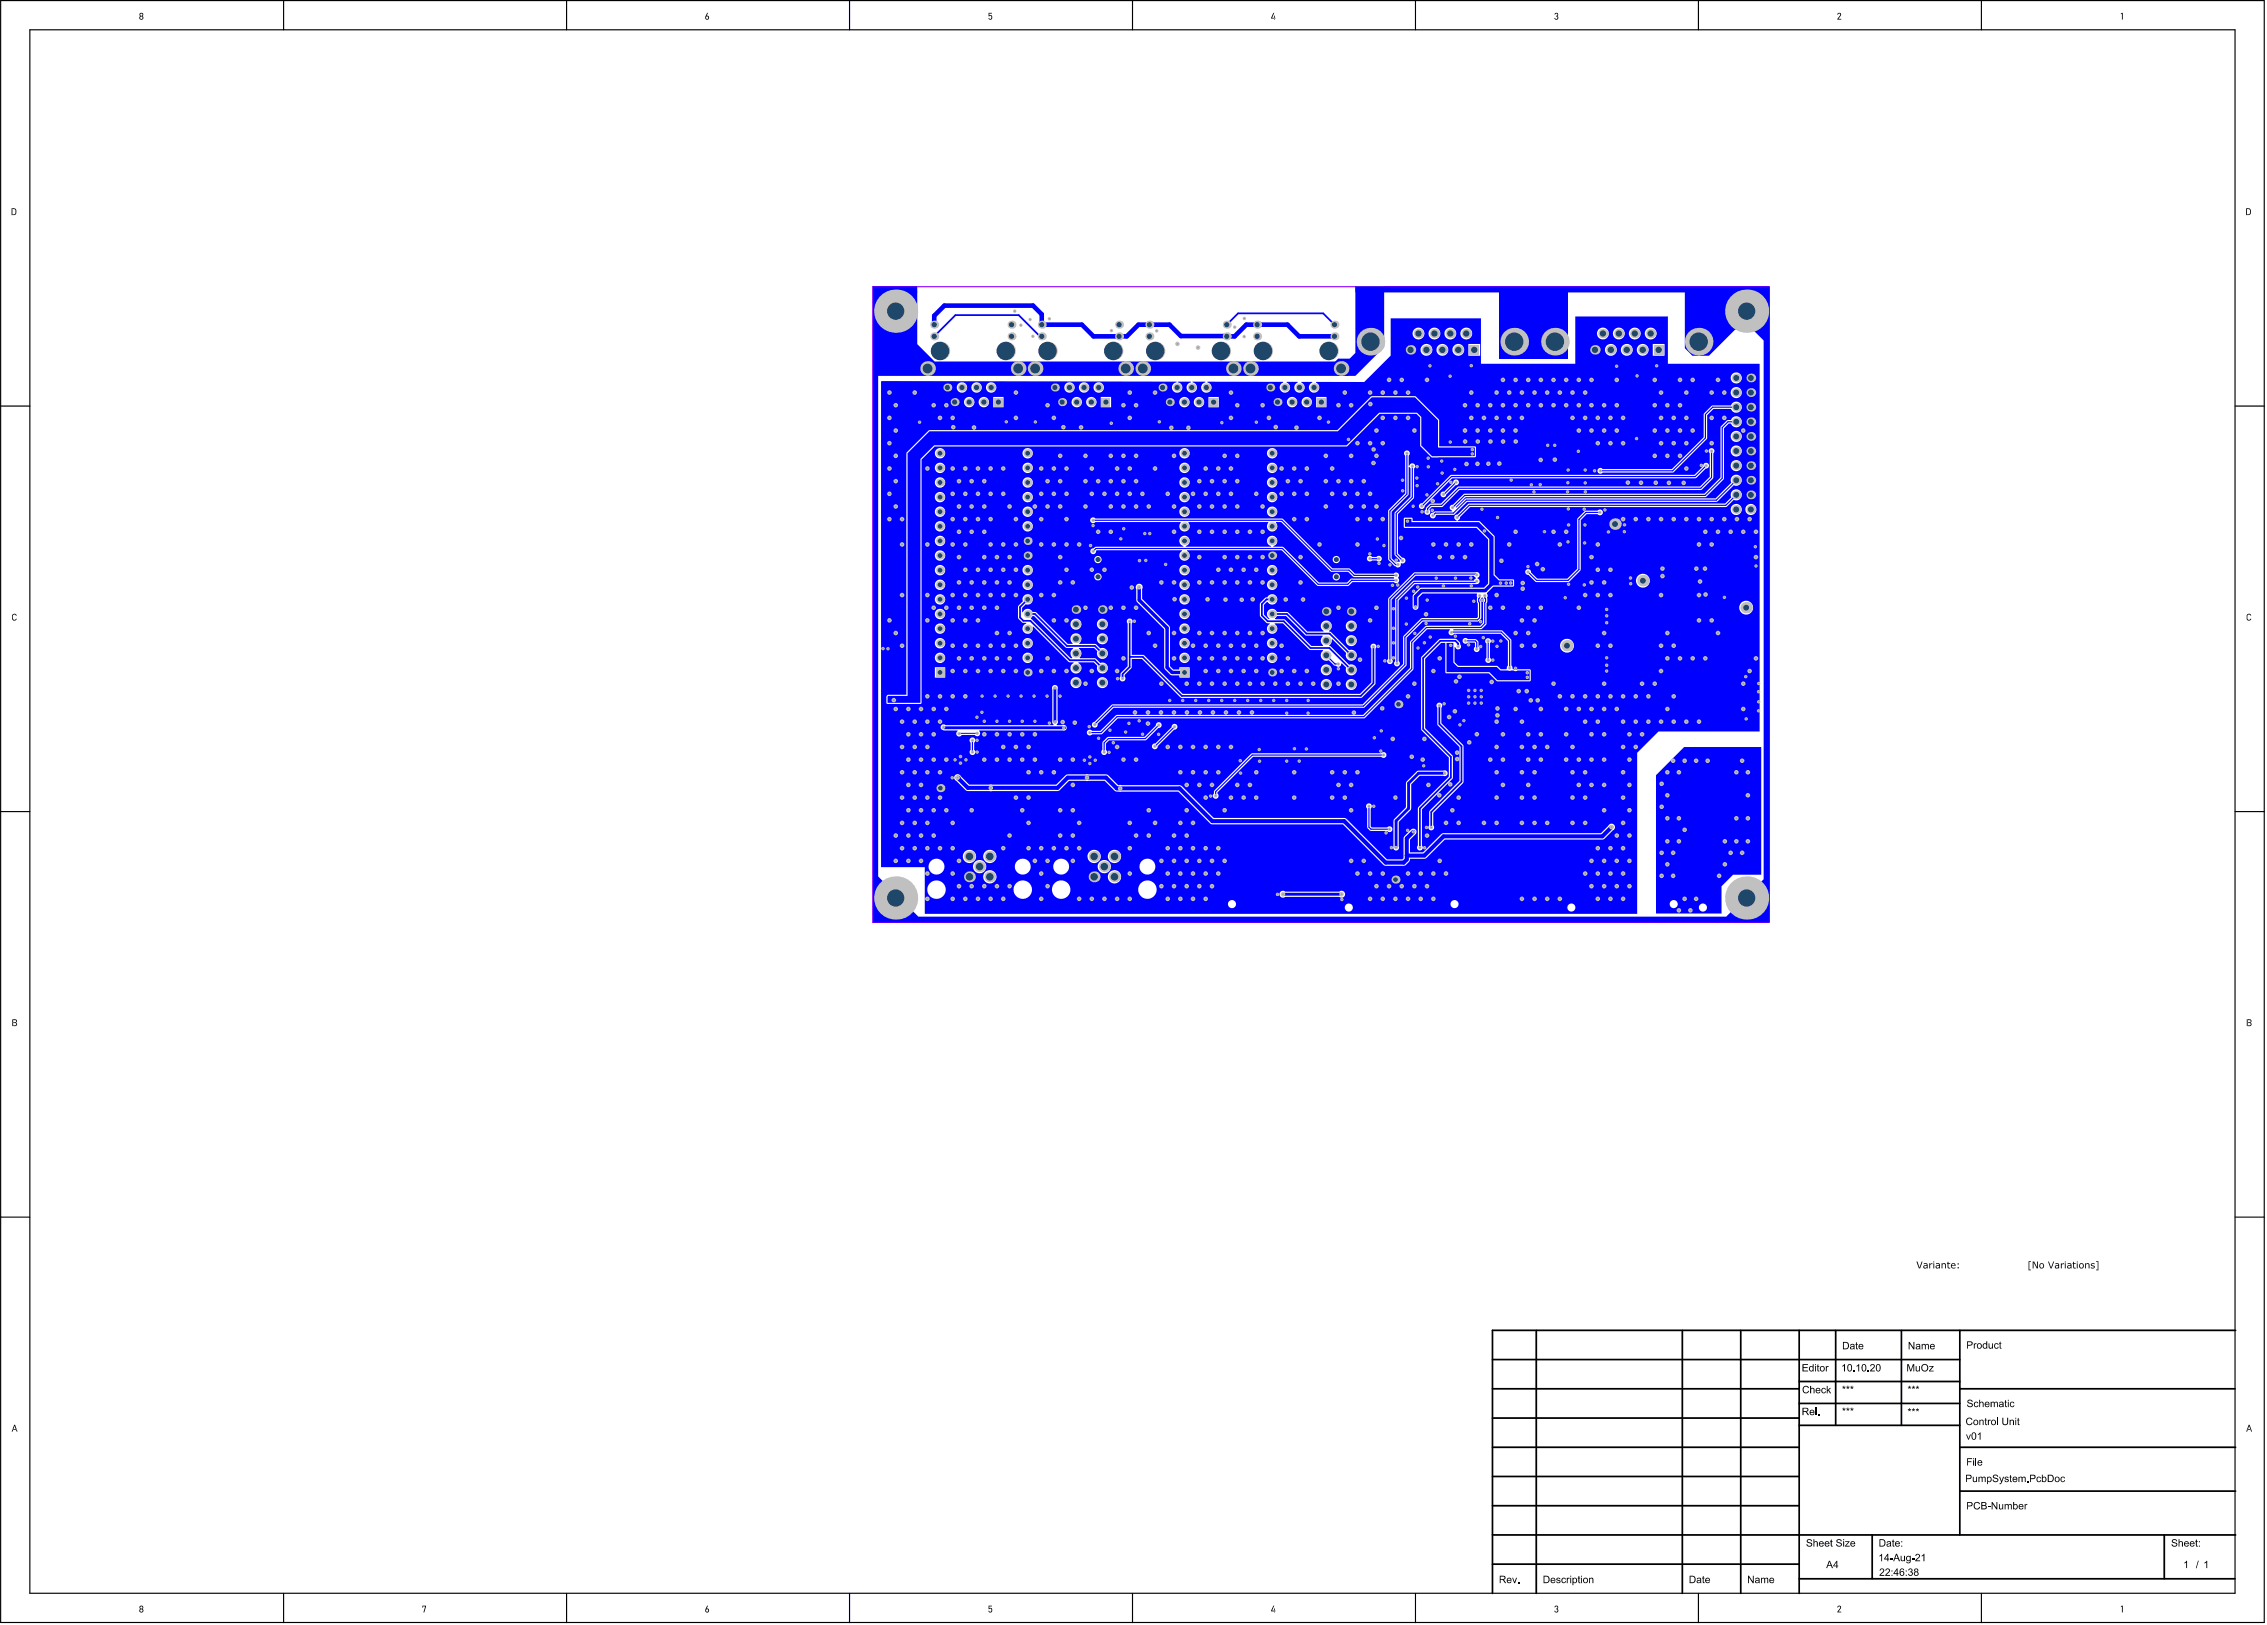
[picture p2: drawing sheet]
<svg xmlns="http://www.w3.org/2000/svg" width="656mm" height="470mm" viewBox="0 0 656 470" stroke-linecap="round" stroke-linejoin="round" font-family="sans-serif">
<path d="M252.6 83h259.5v183.9h-259.5z" fill="none" stroke="#90f" stroke-width=".33"/>
<g fill="none" stroke="#000" stroke-width=".33">
<path d="M.2 .2h655.2v469.3h-655.2zM8.6 8.6h638.3v452.5h-638.3zM82.1 .2v8.4M164 .2v8.4M245.9 .2v8.4M327.8 .2v8.4M409.7 .2v8.4M491.6 .2v8.4M573.5 .2v8.4M.2 117.5h8.4M647 117.5h8.4M.2 234.9h8.4"/>
<path d="M647 234.9h8.4M.2 352.2h8.4M647 352.2h8.4M82.1 461.1v8.5M164 461.1v8.5M245.9 461.1v8.5M327.8 461.1v8.5M409.7 461.1v8.5M491.6 461.1v8.5M573.5 461.1v8.5"/>
</g>
<g fill="none" stroke="#000" stroke-width=".5">
<path d="M432 393.4h135.3M444.7 385v76.1M486.9 385v76.1M503.8 385v76.1M520.8 385v76.1M520.8 399.8h46.5M531.3 385v27.5M550.3 385v27.5M567.3 385v59.2M647.1 385h-215.1v76.1M432 418.8h88.8M432 410.4h88.8"/>
<path d="M432 401.9h88.8M520.8 412.5h46.5M520.8 406.1h46.5M567.3 418.8h79.8M567.3 401.9h79.6M432 435.7h88.8M432 427.3h88.8M567.3 431.5h79.8M432 452.6h88.8M432 444.2h215.1M520.8 456.9h126.1M541.9 444.2v12.7"/>
<path d="M626.4 444.2v12.7"/>
</g>
<g fill="#000">
<path d="M286.1 3.7h1v.2h-.7v.5h.5l.3 .3v.5l-.3 .5h-.5l-.3-.2v-.3l.5 .3 .3-.2v-.7l-.8 .1zM450.2 3.8l.5-.1 .3 .4-.3 .6 .3 .2v.4l-.2 .4h-.5l-.4-.2v-.3l.5 .3 .4-.2-.1-.4-.3-.1v-.2l.3-.2v-.3l-.3-.2-.5 .3zM532 3.8l.4-.1 .4 .2v.6l-.7 1h.8v.2h-1.1l.8-1.3-.1-.5-.7 .3zM613.9 3.9l.5-.2v2h-.2v-1.8l-.3 .2zM3.3 60.3h.3v.2v1.5h.6l.3-.3-.1-1.1-.8-.1v-.2h.7l.3 .3 .1 1.1-.2 .4-.9 .1v-.2v.2h-.3zM650.1 60.3h.2l.1 .2v1.5h.6l.2-.3v-1.1l-.8-.1v-.2h.6l.4 .3 .1 1.1-.3 .4-.8 .1-.1-.2v.2h-.2zM3.6 177.8l.7-.2 .5 .4-.2 .2-.5-.4-.3 .3-.1 .9 .2 .3 .4 .1 .6-.4-.5 .6h-.5l-.3-.3zM650.4 177.8l.7-.2 .5 .4-.2 .2-.5-.4-.4 .3v.9l.2 .3 .4 .1 .5-.4-.4 .6h-.5l-.4-.3zM554.7 365.1h.3l.6 1.7 .6-1.7h.3l-.7 2h-.4zM558.4 365.6h.3v.2l.6-.2v.2l-.6 .2v1.1h-.3zM562 365.6l.2 .1 .4-.2 .5 .2 .1 1.4h-.2l-.2-1.3-.6 .2v1.1h-.2zM563.7 365.2h.3v.4h.5v.2h-.5v1h.5v.3h-.5l-.3-.3v-1h-.2z"/>
<path d="M587.2 365h.6v.2h-.4v2.2h.4v.2h-.6zM588.3 365.1h.5l.8 1.6v-1.6h.3v2h-.4l-.9-1.8v1.8h-.3zM592.8 365.1h.2l.7 1.7 .6-1.7h.3l-.8 2h-.3zM596.5 365.6h.3v.2l.6-.2v.2l-.6 .2v1.1h-.3zM600.1 365.2h.2v.4h.5v.2h-.5v.9l.5 .1v.3l-.7-.1v-1.2h-.2zM603.5 365.6l1.2 .1 .1 1.4h-.3l-.1-1.3-.6 .2v1.1h-.3zM605.4 365.6l.9 .1v.2l-.4-.2-.5 .2 .9 .5 .1 .3-.3 .4-.9-.1v-.3l.4 .2 .5-.2-.9-.5zM606.7 365h.7v2.6h-.7v-.2h.5v-2.2h-.5zM521.7 394.8h1.6v.2h-1.3v.6h1.2v.3h-1.2v.7h1.3v.3h-1.6zM526 394.9l.3-.1v.5h.3v.2h-.3v1l.3 .4-.5-.2-.1-1.2h-.1zM528.5 395.3h.2v.3l.2-.3 .4 .1-.5 .3-.1 1.2h-.2zM533.3 395.2l.7-.5v2.2h-.3v-1.7l-.5 .3z"/>
<path d="M536.5 396.6h.3v.3h-.3zM537.2 388.5l.3-.1v.5h.2v.2h-.2v1.1h.2l.1 .3-.6-.2v-1.2h-.2zM537.4 395.2l.7-.5v2.2h-.2v-1.7l-.5 .3zM540.6 396.6h.3v.3h-.3zM541.5 394.9l.6-.2 .5 .4v.6l-1 .9h1v.3h-1.3l.2-.5 .9-1-.2-.4h-.5l-.1 .4-.3-.1zM552 394.8h.5l.5 1.8 .7-1.8h.4v2.1h-.3v-1.8l-.6 1.8h-.3l-.6-1.8v1.8h-.3zM552.5 388.3h.2l1.2 1.7v-1.7h.2v2.2h-.3l-1.1-1.7v1.7h-.2zM554.5 395.3h.2l.2 1.4 .5-.2 .1-1.2h.2v1.6h-.2v-.2l-.4 .2-.5-.1zM556.2 388.9h.2v.2l.7-.2a.23 .23 0 0 0 .2 .3 .23 .23 0 0 0 .3-.2l.6 .1 .1 1.4h-.3l-.1-1.4-.5 .2v1.2h-.3v-1.3h-.5l-.1 1.3h-.3zM558.4 395.3h1.2l-1 1.4h1.1v.2h-1.4l1-1.4h-.9zM571.3 388.8h.2v.2l.2-.3 .4 .1-.5 .4v1.1h-.3zM575.6 388.8h.2l.1 1.1 .3 .2 .4-.2v-1.1h.2v1.5h-.2v-.2l-.4 .2-.5-.2z"/>
<path d="M577.4 388.9l.3-.2 .7 .2 .1 .3-.8-.3-.3 .4 .3 .8 .8-.3-.2 .4-.5 .1-.5-.2-.1-.9zM578.8 388.4l.2-.2v.6h.3l-.3 .1v1.1l.3 .3h-.1l-.4-.2v-1.2h-.2zM522.1 401.2l.7-.2 .7 .4 .1 .3h-.3l-.3-.4h-.6l-.4 .7 .1 .6 .4 .4 .5-.1 .3-.4h.3l-.3 .6-.9 .1-.5-.3-.2-.8zM523.9 401.1h.3v.7l.4-.2 .5 .2 .1 1.4h-.3l-.1-1.3-.6 .2v1.1h-.3zM526.2 409.2h.3v.3h-.3zM527.4 401.8l.5-.2 .5 .3 .1 .2-.3 .1-.1-.3h-.4l-.3 .4 .3 .7 .4-.1 .1-.3 .3 .1-.3 .5h-.6l-.3-.3-.1-.7zM528.7 401.1h.3v1.2l.6-.6h.4l-.6 .5 .6 1h-.3l-.5-.8-.2 .8h-.3zM533.3 407.6l.3 .1v-.3h.2v.3l.3-.1 .1 .2-.4 .1 .3 .2-.2 .1-.2-.2-.2 .2-.2-.1 .3-.2-.4-.1zM533.3 401.3l.3 .1v-.4h.2v.4l.3-.1 .1 .1-.4 .1 .3 .3-.2 .1-.2-.3-.2 .3-.2-.1 .3-.3-.4-.1zM534.4 407.6l.4 .1-.1-.3h.3l-.1 .3 .4-.1v.2l-.3 .1 .2 .2-.2 .1-.2-.2-.1 .2-.2-.1 .2-.2-.3-.1zM534.4 401.3l.4 .1-.1-.4h.3l-.1 .4 .4-.1v.2h-.3l.2 .3-.2 .1-.1-.3-.2 .3-.2-.1 .2-.3-.3-.1zM535.6 407.6l.3 .1v-.3h.2v.3l.3-.1 .1 .2-.4 .1 .3 .2-.2 .1-.2-.2-.2 .2-.2-.1 .3-.2-.4-.1z"/>
<path d="M535.6 401.3l.3 .1v-.4h.2v.4l.3-.1 .1 .1-.4 .1 .3 .3-.2 .1-.2-.3-.2 .3-.2-.1 .3-.3h-.3zM552.2 401.3l.4 .1v-.4h.2v.4l.3-.1 .1 .1-.4 .1 .2 .3-.1 .1-.2-.3-.2 .3-.2-.1 .2-.3h-.3zM552.2 407.7l.4 .2v-.4h.2v.4l.3-.2 .1 .3h-.4l.2 .3-.2 .1-.1-.3-.2 .3-.2-.1 .2-.3h-.3zM553.4 401.3l.4 .1-.1-.4h.2v.4l.3-.1 .1 .1-.4 .1 .3 .3-.2 .1-.2-.3-.2 .3-.1-.1 .2-.3-.4-.1zM553.4 407.7l.4 .2-.1-.4h.2v.4l.3-.2 .1 .3h-.4l.3 .3-.2 .1-.2-.3-.2 .3-.1-.1 .2-.3h-.4zM554.6 401.3l.3 .1v-.4h.2v.4l.3-.1 .1 .2h-.4l.3 .3-.2 .1-.2-.3-.2 .3-.2-.1 .3-.3h-.3zM554.6 407.7l.3 .2v-.4h.2v.4l.3-.2 .1 .3h-.4l.3 .3-.2 .1-.2-.3-.2 .3-.2-.1 .3-.3h-.4zM569.1 415.1h.2l.4 1.2 .5-1.2h.3l-.6 1.5h-.2zM569.5 410.4l.8-.2 .5 .3 .1 .4-1.1-.4-.4 .5v.8l.4 .4h.5l.4-.5h.2l-.3 .6-.9 .1-.5-.4-.1-1zM569.7 405.1l.7-.1 .5 .4 .1 .3-.6-.4-.7 .2 .1 .3 1.2 .5v.5l-.3 .3-.9 .1-.4-.4v-.3h.2l.4 .5 .8-.3-.1-.3-1.2-.5v-.5zM571.6 405.7l.6-.1 .4 .3v.2h-.2l-.2-.2-.3-.1-.3 .5 .1 .6 .2 .1 .4-.1 .1-.3 .3 .1-.3 .4-.5 .1-.4-.2-.2-.7zM572.9 405.1h.2v.7l.7-.2 .3 .3v1.3h-.2v-1.1l-.3-.3-.4 .2-.1 1.2h-.2z"/>
<path d="M572.5 415l.8-.5v2.1h-.3v-1.6l-.5 .3zM572.9 410.9h.2v.2l.4-.3 .6 .2v1.4h-.2v-1.2l-.3-.2-.3 .2-.1 1.2h-.3zM574.6 410.5l.3-.2v.6h.2l-.2 .1 .1 1.4-.4-.2v-1.2h-.2zM575.4 410.9h.2v.2l.2-.3 .4 .1-.1 .3-.2-.1-.2 .2v1.1h-.3zM576.2 405.7h.2v.2l.3-.3h.4l.2 .3 .4-.3 .4 .1 .2 .3v1.2h-.3v-1.1l-.2-.3-.4 .2v1.2h-.3l-.2-1.4-.4 .3v1.1h-.3zM580.4 405.3l.2-.2v.6h.3v.1h-.3v1l.3 .4h-.4l-.1-.3v-1.1h-.2zM579.6 410.3h.2v1.5l.4 .4 .7-.2v-1.7h.3v1.6l-.3 .4-.7 .1-.5-.3zM581.7 410.9h.2v.2l.3-.3 .7 .2v1.4h-.3v-1.2l-.2-.2-.4 .2-.1 1.2h-.2zM582 405.8l.6-.2 .4 .3 .1 .2h-.3l-.2-.2-.3-.1-.3 .4v.5l.3 .3h.3l.2-.4 .3 .1-.2 .4-.6 .1-.4-.2-.2-.6zM584 410.5l.3-.2v.6h.2l-.2 .1 .2 1.4-.5-.2v-1.2h-.2zM569.4 422h1.4v.2h-1.2v.7h1v.2h-1v1h-.2zM571 427.4h.3v1.1l.2 .2 .4-.1 .1-1.2h.2v1.5h-.2v-.2l-.4 .2-.5-.1z"/>
<path d="M571.6 434.8l.9-.2 .4 .3 .2 .4h-.3l-.3-.4-.7 .1-.3 .7 .1 .6 .5 .3 .6-.1 .1-.5 .3 .1-.3 .6-.7 .1-.6-.3-.2-1.1zM572.7 427.4h.2v.2l.7-.2a.33 .33 0 0 0 .3 .2 .33 .33 0 0 0 .3-.3l.5 .3v1.3h-.2v-1.2l-.2-.2-.5 .3v1.1h-.2v-1.1l-.2-.3-.4 .2-.1 1.2h-.2zM575.3 435.9h.8v.3h-.8zM577 426.9l.8-.2 .4 .3 .2 .4h-.3l-.3-.4-.7 .2v.3l1.3 .5v.5l-.2 .3-.8 .1-.6-.4-.1-.3h.3l.1 .3 .3 .2 .5-.1 .3-.2-.2-.4-1.1-.4zM576.5 434.7h.2l1.2 1.6v-1.6h.2v2.1h-.3l-1.1-1.7v1.7h-.2zM578.6 427.4h.3l.4 1.2 .5-1.2h.3l-.8 1.8-.3 .3h-.3v-.3h.3l.2-.3zM578.6 435.3h.2v1.1l.3 .2 .4-.2 .1-1.1h.2v1.5h-.2v-.2l-.4 .2-.6-.2zM580.4 427.4l.6-.1 .3 .2 .1 .2-.3 .1-.2-.3-.5 .2 1 .5 .1 .3-.3 .3-.5 .1-.5-.2-.1-.3h.3l.3 .3 .5-.2-.1-.2-.9-.3zM580.2 435.3h.2v.2l.7-.3a.28 .28 0 0 0 .3 .3 .28 .28 0 0 0 .3-.3l.4 .1 .2 .2v1.3h-.3v-1.2l-.1-.2-.5 .3v1.1h-.2v-1l-.3-.4-.3 .2-.1 1.2h-.3zM581.8 427l.2-.2v.6h.3v.1h-.3v1l.3 .2-.1 .2-.4-.2v-1.2h-.2zM584.2 427.4h.3v.2l.3-.3 .6 .3 .3-.3 .5 .1 .1 1.5h-.2v-1.2l-.2-.2-.5 .3v1.1h-.3v-1.2l-.1-.2-.4 .2-.1 1.2h-.3zM586 435.3h.2v.2l.2-.3 .4 .1-.5 .4v1.1h-.3z"/>
<path d="M586.8 428.6h.3v.3h-.3zM589.7 427.4l.6-.1 .5 .4-.3 .1-.5-.3-.3 .5v.5l.3 .2 .8-.3-.3 .4-.5 .1-.4-.2-.2-.8zM596.6 427.5l.7-.2 .3 .2 .1 .3-.7-.3-.3 .3 .1 .8 .4 .1 .3-.4 .2 .1-.2 .4-.6 .1-.4-.2-.1-.7zM437.7 456.6h.2l.5 1.2 .4-1.2h.3l-.6 1.5h-.2zM439.4 457.9h.3v.2h-.3zM450.6 456.7l.5-.2 .5 .4-.9-.1v.3l.9 .2 .1 .3-.4 .5h-.5l-.4-.4 .7 .2a.29 .29 0 0 0 .3-.3 .29 .29 0 0 0-.4-.2l-.5-.1zM452.2 456.7l.5-.2 .5 .3v.2l-.2 .1-.2-.3h-.4l-.2 .5 .3 .6 .8-.3-.3 .5h-.6l-.3-.2-.2-.7zM453.5 456.6h.3v.2l.1-.2h.4v.3l-.5 .1v1.1h-.3zM456.8 456.2l.3-.2v.6h.3v.2h-.3v1.1h.3v.2l-.5-.1-.1-1.2h-.1zM460 456.6h.2v.2l.4-.3 .5 .2 .1 1.4h-.3v-1.1l-.1-.2-.5 .2-.1 1.1h-.2zM492.9 456.2l.2-.2v.6h.3v.2h-.3v1.1h.3v.2l-.5-.1v-1.2h-.3zM506 456h.2l1.2 1.7v-1.7h.2v2.1h-.3l-1.1-1.6v1.6h-.2z"/>
<path d="M509.7 456.6h.2v.2l.7-.2a.25 .25 0 0 0 .3 .2 .25 .25 0 0 0 .2-.2l.6 .2 .1 1.3h-.3l-.1-1.3-.5 .2v1.1h-.3v-1.3h-.5l-.1 1.3h-.3zM523.1 445.6l.7-.2 .6 .4 .1 .2-.3 .1-.4-.5-.6 .3 .1 .3 1.2 .4v.6l-.3 .3-.8 .1-.4-.3-.1-.4 .8 .5 .6-.3-.2-.4-1.1-.4zM524.9 445.4h.2v.8l.5-.2 .5 .2 .1 1.4h-.3v-1.2l-.2-.2-.5 .1-.1 1.3h-.2zM529.9 445.6l.3-.1v.5h.2v.2h-.2v1.1h.2l.1 .3-.6-.2v-1.2h-.2zM531.7 445.5l.6-.1 .7 .3 .1 .3-.3 .1-.4-.5-.6 .3 .1 .3 1.2 .4v.5l-.3 .4-.8 .1-.5-.4-.1-.3 .9 .5 .6-.4-.2-.3-1.1-.4-.1-.5zM534.1 446h1.2l-1 1.4 1.1-.1v.3h-1.4l1-1.4h-.9zM544 450.2l.8-.6v2.2h-.3v-1.7l-.5 .4zM544.3 454l.5-.1 .6 .3-.1 .6-1 1h1.1v.2h-1.4l.1-.4 1-1v-.3l-.3-.2-.8 .4zM545.8 454.1l.7-.2 .5 .3v.6l-1 1h1v.2h-1.3l1.1-1.5-.3-.4-.8 .4zM547 450.9h.8v.3h-.8zM547.8 445.6l.3-.1v.5h.2v.2h-.2v1.1h.2l.1 .3-.6-.2v-1.2h-.2zM550.1 450.2h.3v1.1l.2 .3 .5-.2v-1.2h.3v1.6h-.3v-.2l-.2 .2-.7-.2z"/>
<path d="M552.5 454h.8l.3 .4-.1 .2a.22 .22 0 0 0-.2 .3 .22 .22 0 0 0 .3 .2l.1 .4-.3 .4-.5 .2-.4-.2-.2-.5 .8 .4 .3-.4-.1-.3-.5-.1v-.2l.5-.2v-.4l-.4-.1-.3 .4-.3-.1zM553.3 450.9h.8v.3h-.8zM554.6 449.8l.6-.2 .5 .3v.7l-1 1h1.1v.2h-1.5l.2-.5 1-.9-.3-.5-.8 .4zM556.3 450.2l.7-.6v2.2h-.3v-1.7l-.5 .4zM628.7 445.6l.7-.2 .7 .4 .1 .2-.3 .1-.4-.5-.6 .3 .1 .3 1.2 .4v.6l-.3 .3-.8 .1-.5-.3-.1-.4 .8 .5 .6-.3-.1-.4-1.1-.4zM630.6 445.4h.2v.8l.5-.2 .5 .2v1.4h-.3v-1.2l-.1-.2-.5 .1-.1 1.3h-.2zM632.3 452.2l.7-.5v2.1h-.2v-1.7l-.5 .4zM636.2 451.6h.2l-.6 2.2h-.2zM635.6 445.6l.3-.1v.5h.2v.2h-.2v1.1h.2l.1 .3-.6-.2v-1.2h-.2zM638.1 452.2l.8-.5v2.1h-.3v-1.7l-.5 .4zM122.3 464.7h1l-.5 1.9h-.3l.6-1.7h-.6v.3h-.2zM286.1 464.7h1v.2h-.7v.5l.5-.1 .3 .3v.6l-.3 .4h-.5l-.3-.2v-.3l.5 .3 .3-.2v-.7l-.8 .2z"/>
<path d="M450.2 464.7h.5l.3 .3-.3 .6 .3 .2v.5l-.2 .3h-.5l-.4-.2v-.3l.5 .3 .4-.2-.1-.4-.3-.1v-.2l.3-.1v-.4l-.3-.1-.5 .2zM532 464.7l.4-.1 .4 .3v.5l-.7 1h.8v.2h-1.1l.8-1.3-.1-.4-.7 .3zM613.9 464.8l.5-.1v1.9h-.2v-1.7l-.3 .2z"/>
<path d="M40.6 4.3a.32 .32 0 0 0 .6 0 .32 .32 0 0 0-.6 0zM40.6 5.1a.36 .36 0 0 0 .7 0 .36 .36 0 0 0-.7 0zM40.5 3.8l.5-.1 .4 .2-.1 .8 .2 .6-.3 .4h-.4l-.4-.2-.1-.5 .3-.3-.2-.3z"/>
<path d="M204.3 5.1a.35 .35 0 0 0 .7 0 .35 .35 0 0 0-.7 0zM204.7 3.7h.2l-.4 .9h.6l.1 .6-.2 .4-.5 .1-.3-.2-.1-.6z"/>
<path d="M368.8 4.5h.2l.2 .9-.4-.2zM368.6 3.7h.2l-.6 1.5h.6l.2 .5h-.2v-.3h-.9z"/>
<path d="M3.6 295l.2 .2v.6h.7l.2-.2-.2-.4h-.7v-.2h.8l.3 .2v.5l-.3 .2 .3 .2v.4l-.3 .4h-.8l-.1-.2-.1 .2zM3.7 295.8l.1 .9 .8-.1v-.5h-.8z"/>
<path d="M650.3 295l.3 .2v.6h.7l.2-.2-.3-.4h-.6v-.2h.8l.2 .2 .1 .5-.4 .2 .3 .2 .1 .4-.3 .4h-.8l-.1-.2-.2 .2zM650.5 295.8l.1 .9 .8-.1v-.5h-.8z"/>
<path d="M557 366.4v.4l.7-.1v-.4zM556.9 365.6l.6-.1 .4 .2 .1 1.4-.3-.2-.3 .2-.6-.1v-.7l.9-.2-.3-.4-.6 .2z"/>
<path d="M559.6 365.1h.3v.2h-.3zM559.6 365.6h.3v1.5h-.3z"/>
<path d="M560.5 366.4l.1 .4 .6-.1v-.4zM560.4 365.6l.7-.1 .3 .2 .1 1.4-.3-.2-.6 .2-.3-.2 .1-.6 .8-.2-.2-.4-.6 .2z"/>
<path d="M565.1 365.8l-.2 .4h.9l-.2-.4zM564.9 365.7l.7-.2 .3 .2 .1 .6-1.1 .2 .4 .4 .7-.2-.1 .3-.6 .1-.5-.3-.1-.6z"/>
<path d="M566.6 365.6h.4v.4h-.4zM566.6 366.7h.4v.4h-.4z"/>
<path d="M590.4 366.3a.55 .55 0 0 0 1.1 0 .55 .55 0 0 0-1.1 0zM590.2 366.3a.76 .76 0 0 1 1.5 0 .76 .76 0 0 1-1.5 0z"/>
<path d="M595 366.5l.1 .3 .6-.1v-.4zM594.9 365.6l1 .1 .1 1.4-.3-.2-.3 .2-.5-.1v-.7l.8-.2-.2-.4-.6 .2z"/>
<path d="M597.6 365.1h.3v.2h-.3zM597.6 365.6h.3v1.5h-.3z"/>
<path d="M598.6 366.5l.2 .4 .5-.2v-.4zM598.5 365.6l.7-.1 .3 .2 .1 1.4-.3-.2-.3 .2-.6-.1v-.7l.9-.2-.3-.4-.6 .2z"/>
<path d="M601.1 365.1h.3v.2h-.3zM601.1 365.6h.3v1.5h-.3z"/>
<path d="M602 366.3a.53 .53 0 0 0 1 0 .53 .53 0 0 0-1 0zM601.7 366.3a.76 .76 0 0 1 1.5 0 .76 .76 0 0 1-1.5 0z"/>
<path d="M523.8 395.4l.6-.1 .3 .2v-.7h.2v2.1h-.2v-.2l-.5 .2-.5-.3-.1-.7zM524 395.6l-.1 .8 .4 .3 .3-.3 .1-.5-.3-.4z"/>
<path d="M525.4 394.8h.2v.3h-.2zM525.4 395.3h.2v1.6h-.2z"/>
<path d="M526.9 396.1a.55 .55 0 0 0 1.1 0 .55 .55 0 0 0-1.1 0zM526.7 396.1a.78 .78 0 0 1 1.5 0 .78 .78 0 0 1-1.5 0z"/>
<path d="M533.7 388.6v1.6h.8l.4-.5-.1-.8-.3-.3zM533.4 388.3h1l.6 .3 .2 1.1-.4 .6-1.4 .2z"/>
<path d="M535.2 395l-.2 .4v.8v.3l.4 .2 .4-.3v-.9l-.2-.5zM535 394.8h.6l.5 .6-.1 1.1-.5 .4-.6-.2-.2-.5v-.9z"/>
<path d="M535.8 389.9v.3l.5 .1 .2-.6zM535.6 389.1l.5-.2 .6 .2 .2 1.4-.4-.2-.3 .2-.7-.2 .1-.6 .9-.2-.1-.4-.9 .3z"/>
<path d="M538.3 389.3l-.1 .3h.9l-.3-.5zM538.1 389.1l.6-.2 .5 .3 .2 .6h-1.2l.3 .5 .9-.3-.3 .4-.7 .1-.4-.3-.1-.6z"/>
<path d="M539.3 395l-.2 1.2 .1 .4 .4 .1 .3-.4v-1l-.3-.3zM539.1 394.9l.7-.1 .4 .5v1.1l-.6 .5-.5-.2-.3-.4v-1z"/>
<path d="M543.4 395l-.2 1.3 .5 .4 .3-.3v-1.1l-.2-.3zM543.2 394.8h.7l.4 .5v1.2l-.6 .4-.5-.2-.2-.4v-1z"/>
<path d="M554.9 389.9v.4h.4l.2-.6zM554.6 389.1l.5-.2 .7 .2 .1 1.4-.4-.2-.3 .2-.7-.2 .2-.6 .8-.2-.1-.4-.9 .3z"/>
<path d="M556.3 395.7a.8 .8 0 0 0 1.6 0 .8 .8 0 0 0-1.6 0zM556 395.8a1.1 1.1 0 0 1 2.2 0 1.1 1.1 0 0 1-2.2 0z"/>
<path d="M559.1 389.2l-.2 .4h.8l-.1-.4zM558.8 389.1l.6-.2 .5 .3 .1 .6h-1.1l.3 .5 .8-.3-.2 .4-.7 .1-.3-.2-.2-.7z"/>
<path d="M569.6 388.4v.8l1-.2-.1-.5zM569.4 388.2h1.1l.5 .4-.3 .7-1.1 .1v.9h-.2z"/>
<path d="M572.4 389.4a.53 .53 0 0 0 1 0 .53 .53 0 0 0-1 0zM572.1 389.5a.8 .8 0 0 1 1.6 0 .8 .8 0 0 1-1.6 0z"/>
<path d="M574.1 388.8l.5-.1 .3 .2v-.7h.3v2.1h-.3v-.2l-.5 .2-.5-.3-.1-.7zM574.3 389l-.2 .8 .5 .3 .3-.2v-.6l-.2-.3z"/>
<path d="M4.2 412.6l-.3 1h.7l.1 .2zM4.1 412.3h.3l.7 2h-.3l-.2-.5h-.8l.1-.2h-.2l-.1 .7h-.2z"/>
<path d="M522 407.6v.7l1.1-.1-.1-.5zM521.7 407.4h1.3l.4 .3v.5l-.6 .3 .8 1h-.4l-.6-.9h-.6v.9h-.3z"/>
<path d="M524.3 408.2l-.3 .4h.9l-.1-.4zM524 408.1l.7-.1 .3 .2 .2 .6h-1.2l.4 .5 .8-.2-.2 .3-.7 .2-.4-.3-.1-.6z"/>
<path d="M526 401.9l-.2 .4h.9l-.2-.4zM525.7 401.8l.4-.2 .7 .2 .1 .7h-1.1l.3 .5 .8-.3-.2 .4-.7 .1-.3-.2-.2-.6z"/>
<path d="M571 414.8l-.1 1.3 .5 .4 .3-.3v-1l-.3-.5zM570.9 414.6l.7-.1 .4 .6-.1 1.1-.4 .5-.5-.1-.3-.5v-1.1z"/>
<path d="M571.4 411.6a.55 .55 0 0 0 1.1 0 .55 .55 0 0 0-1.1 0zM571.1 411.6a.77 .77 0 0 1 1.5 0 .77 .77 0 0 1-1.5 0z"/>
<path d="M574.8 406l-.1 .3h.9l-.3-.5zM574.6 405.8l.7-.2 .4 .2 .2 .7h-1.2l.1 .4 .3 .1 .5-.3h.3l-.3 .4-.5 .1-.5-.3-.2-.6z"/>
<path d="M576.5 411.6a.55 .55 0 0 0 1.1 0 .55 .55 0 0 0-1.1 0zM576.2 411.6a.8 .8 0 0 1 1.6 0 .8 .8 0 0 1-1.6 0z"/>
<path d="M578.9 406.6l.1 .4 .6-.2v-.4zM578.8 405.7l1 .1 .2 1.4-1.3-.1v-.7l.9-.2-.2-.4-.8 .3z"/>
<path d="M581.2 405.1h.2v.3h-.2zM581.2 405.7h.2v1.5h-.2z"/>
<path d="M583.3 410.3h.3v.3h-.3zM583.3 410.9h.3v1.5h-.3z"/>
<path d="M651 412.6l-.3 1h.6l.2 .2zM650.9 412.3h.2l.7 2h-.2l-.2-.5h-.8l.1-.2h-.2l-.1 .7h-.3z"/>
<path d="M569.3 427v.8l1-.2v-.5zM569.1 426.8h1.1l.5 .4-.2 .7-1.2 .1v.9h-.2z"/>
<path d="M569.6 434.9v.8l1-.2-.1-.5zM569.4 434.7h1.1l.5 .4-.3 .7-1.1 .1v.9h-.2z"/>
<path d="M571.1 422h.3v.3h-.3zM571.1 422.6h.3v1.5h-.3z"/>
<path d="M572.8 422.8l-.2 .4h.9l-.2-.4zM572.6 422.7l.7-.2 .3 .3 .2 .6h-1.2l.4 .5 .8-.3-.2 .4-.6 .1-.5-.2-.1-.8z"/>
<path d="M573.8 434.9v.7l.8-.2v-.4zM573.8 435.8v.7h.7l.3-.2-.1-.4zM573.5 434.7h1l.4 .2 .1 .4-.3 .4 .3 .2 .1 .4-.4 .4-1.2 .1z"/>
<path d="M575.2 427.4l.2 .1 .6-.2 .5 .6-.3 .9-.5 .1-.3-.2v.8h-.2zM575.5 427.6l-.1 .8 .5 .3 .3-.3v-.6l-.3-.3z"/>
<path d="M583 427.6l-.2 .4h.9l-.3-.4zM582.8 427.4l.6-.1 .4 .3 .1 .6h-1.1l.3 .5 .8-.3-.2 .4-.6 .1-.5-.2-.1-.8z"/>
<path d="M583.1 435.5l-.1 .9 .4 .2 .3-.2v-.7l-.2-.3zM582.7 434.7h.3v.7l.6-.2 .3 .4 .1 .8-.4 .4-.7-.2v.2h-.2z"/>
<path d="M584.8 435.5l-.3 .4h.9l-.2-.4zM584.4 435.5l.4-.3 .8 .3 .1 .6h-1.2l.4 .5 .8-.3-.2 .4-.6 .1-.5-.2z"/>
<path d="M587.8 427v.8l1.1-.2-.1-.5zM587.6 426.8h1.1l.5 .4-.2 .7-1.2 .1v.9h-.2z"/>
<path d="M591.5 427.6l-.2 .8 .4 .3 .3-.2 .1-.6-.2-.3zM591 426.8h.3v.7l.6-.2 .4 .5v.7l-.5 .4-.5-.2-.3 .2z"/>
<path d="M593 427v1.6h.8l.4-.6-.1-.7-.3-.3zM592.7 426.8h1.1l.5 .4 .1 1-.4 .6-1.3 .1z"/>
<path d="M594.9 428.1a.55 .55 0 0 0 1.1 0 .55 .55 0 0 0-1.1 0zM594.7 428.1a.78 .78 0 0 1 1.5 0 .78 .78 0 0 1-1.5 0z"/>
<path d="M434.3 456.2v.8l1-.1 .2-.2-.3-.5zM434.1 456h1.1l.5 .2v.7l-.5 .3 .8 .9h-.4l-.8-.9h-.5v.9h-.2z"/>
<path d="M436.5 456.9l-.1 .3h.9l-.3-.4zM436.3 456.8l.5-.3 .5 .2 .2 .7h-1.1l.3 .5 .8-.2-.2 .4h-.7l-.3-.2-.2-.6z"/>
<path d="M447 456.2v1.7h.9l.3-.5-.1-.9-.3-.2zM446.8 456h.9l.6 .3 .2 1-.3 .7-1.4 .1z"/>
<path d="M449.2 456.9l-.1 .3h.8l-.2-.4zM449 456.8l.4-.3 .6 .3 .2 .6h-1.1l.3 .5 .8-.2-.3 .4h-.6l-.4-.2-.1-.8z"/>
<path d="M454.5 456h.3v.3h-.3zM454.5 456.6h.3v1.5h-.3z"/>
<path d="M455.1 456.6h.3v.2l.7-.2 .4 .6-.3 .9h-.6l-.2-.1v.7h-.3zM455.5 456.9l-.1 .8 .5 .2 .3-.3v-.6l-.3-.2z"/>
<path d="M457.6 456h.3v.3h-.3zM457.6 456.6h.3v1.5h-.3z"/>
<path d="M458.4 457.3a.55 .55 0 0 0 1.1 0 .55 .55 0 0 0-1.1 0zM458.1 457.3a.8 .8 0 0 1 1.6 0 .8 .8 0 0 1-1.6 0z"/>
<path d="M489.3 456.2v1.7h.8l.4-.5-.1-.9-.3-.2zM489 456h1l.6 .3 .2 1-.4 .7-1.4 .1z"/>
<path d="M491.5 457.5l-.1 .4 .3 .1 .3-.2 .1-.5zM491.2 456.7l.7-.2 .4 .3 .2 1.3-.4-.2-.3 .2-.7-.1 .1-.7 .9-.1-.1-.4-.9 .2z"/>
<path d="M493.9 456.9l-.1 .3h.9l-.3-.4zM493.7 456.8l.6-.3 .5 .3 .2 .6h-1.2l.3 .5 .9-.2-.3 .4h-.7l-.3-.2-.2-.6z"/>
<path d="M508.4 457.5l-.1 .4 .3 .1 .4-.2v-.5zM508.2 456.7l.6-.2 .5 .3 .1 1.3-.4-.2-.3 .2-.7-.1 .2-.7 .8-.1-.1-.4-.9 .2z"/>
<path d="M512.6 456.8l-.2 .4h.8l-.1-.3zM512.3 456.8l.6-.3 .5 .3 .1 .6h-1.1l.3 .5 .8-.2-.2 .4h-.7l-.3-.2-.2-.6z"/>
<path d="M526.9 446.3l-.1 .3h.8l-.3-.4zM526.7 446.1l.5-.1 .5 .2 .2 .7h-1.2l.4 .5 .8-.3-.3 .4-.6 .1-.4-.3-.1-.7z"/>
<path d="M528.5 446.3l-.1 .3h.8l-.2-.4zM528.4 446.1l.5-.1 .5 .3 .1 .6h-1.1l.3 .5 .8-.3-.2 .4-.7 .1-.4-.3-.1-.6z"/>
<path d="M529.5 451.9l-.3 1h.7zM529.4 451.7h.3l.9 2.1h-.4l-.2-.6h-.9l-.2 .6h-.3z"/>
<path d="M531.5 452.1l-.6 1h.6zM531.6 451.7h.2v1.4h.3v.2h-.3v.5h-.3v-.5h-.9z"/>
<path d="M533.5 445.4h.3v.3h-.3zM533.5 446h.3v1.6h-.3z"/>
<path d="M535.9 446.3l-.1 .3h.9l-.3-.4zM535.8 446.2l.5-.2 .6 .3 .1 .6h-1.2l.3 .5 .9-.3-.3 .4-.6 .1-.4-.3-.2-.6z"/>
<path d="M544.3 445.7v1.6h.8l.3-.5v-.8l-.3-.3zM544 445.4h.9l.6 .3 .2 1.1-.3 .6-1.4 .2z"/>
<path d="M546.3 450.1l-.7 .9h.7zM546.3 449.6h.2v1.4h.3v.3h-.3v.5h-.2v-.5h-.9z"/>
<path d="M546.4 446.9l-.1 .4 .4 .1 .3-.2 .1-.4zM546.2 446.1l.6-.1 .5 .2 .1 1.4-.3-.2-.3 .2-.7-.2 .1-.6 .9-.2-.2-.4-.8 .3z"/>
<path d="M547.5 454.5h.3v.3h-.3zM547.5 455.7h.3v.3h-.3z"/>
<path d="M548.9 449.9l-.3 1h.7zM548.8 449.6h.3l.9 2.2h-.4l-.2-.7h-.9l-.2 .7h-.3z"/>
<path d="M549 454.3l-.7 1h.7zM549 453.9h.2v1.4h.3v.2h-.3v.5h-.2v-.5h-.9z"/>
<path d="M548.9 446.3l-.1 .3h.8l-.2-.4zM548.7 446.1l.5-.1 .6 .3 .1 .6h-1.1l.3 .5 .8-.3-.2 .4-.7 .1-.4-.3-.1-.6z"/>
<path d="M550.1 454l.6-.1 .4 .3v.2h-.2l-.1-.2-.3-.1-.4 .4-.1 .4 .7-.3 .5 .5v.5l-.4 .4h-.5l-.4-.4-.1-.8zM550.1 455.3a.46 .46 0 0 0 .9 0 .46 .46 0 0 0-.9 0z"/>
<path d="M550.3 446h.3v.3h-.3zM550.3 447.3h.3v.3h-.3z"/>
<path d="M551.6 454.5h.3v.3h-.3zM551.6 455.7h.3v.3h-.3z"/>
<path d="M551.9 450.9a.5 .5 0 0 0 1 0 .5 .5 0 0 0-1 0zM551.9 450.4l.5-.2 .4 .3v-.3h.2v1.7l-.4 .5h-.5l-.4-.3 .8 .1 .3-.3v-.3l-.5 .2-.5-.3-.1-.7z"/>
<path d="M554.3 454.4a.35 .35 0 0 0 .7 0 .35 .35 0 0 0-.7 0zM554.2 455.4a.45 .45 0 0 0 .9 0 .45 .45 0 0 0-.9 0zM554.2 454l.6-.1 .4 .3v.5l-.2 .2 .2 .2 .1 .5-.4 .4h-.6l-.3-.3v-.6l.4-.3-.4-.2z"/>
<path d="M632.6 446.3l-.2 .3h.9l-.3-.4zM632.4 446.1l.5-.1 .5 .2 .2 .7h-1.2l.3 .5 .8-.3-.2 .4-.7 .1-.3-.3-.2-.7z"/>
<path d="M634.2 446.3l-.1 .3h.8l-.2-.4zM634 446.1l.5-.1 .6 .3 .1 .6h-1.1l.3 .5 .8-.3-.2 .4-.7 .1-.4-.3-.1-.6z"/>
<path d="M636.5 446h.2v.3h-.2zM636.5 447.3h.2v.3h-.2z"/>
<path d="M40.6 465.2a.32 .32 0 0 0 .6 0 .32 .32 0 0 0-.6 0zM40.6 466.1a.36 .36 0 0 0 .7 0 .36 .36 0 0 0-.7 0zM40.5 464.8l.5-.2 .4 .3-.1 .7 .2 .6-.3 .4h-.4l-.4-.2-.1-.5 .3-.3-.2-.3z"/>
<path d="M204.3 466a.35 .35 0 0 0 .7 0 .35 .35 0 0 0-.7 0zM204.7 464.7h.2l-.4 .8h.6l.1 .7-.2 .4h-.5l-.3-.2-.1-.6z"/>
<path d="M368.8 465.5h.2l.2 .8-.4-.2zM368.6 464.7h.2l-.6 1.4h.6l.2 .5h-.2v-.3h-.9z"/>
</g>
<path d="M578.2 410.3v2.1M571.9 422v2.1" fill="none" stroke="#000" stroke-width=".29"/>
<path d="M525.6 407.4v2.1" fill="none" stroke="#000" stroke-width=".3"/>
<g fill="#00f">
<path d="M369.6 178.3h2.6l5.7 5.6 4.9 .1 .1 .2a1.57 1.57 0 0 0 .1 2.5l-.1 .2h-3.3l-7.6-7.5-.4-.2h-2.5l-.1-.2z"/>
<path d="M298.8 178.3h.5l9.1 9.1 2.2 .2a1.78 1.78 0 0 0-.2 2.7l-.1 .2h-.4l-11.5-11.4v-.2z"/>
<path d="M407.8 135.1l.5 .5v8.1l-4.7 4.9v11.8l1.5 1.7 .1 .4-1.2 .3-1.2-1.3v-13.4l4.9-4.9z"/>
<path d="M252.7 83h12.8v1.6l-11.3 11.4v157.6l11.6 11.7h233.8l10.9-10.9v-155.9l-13.9-13.9h-104.3v-1.6h119.8v183.9h-259.4z"/>
<path d="M269 124.8h118.2l9.8-9.8h12.6l6.6 6.6v7.9h10.7v2.5h-12.4l-3.1-3.1v-8.2l-1.3-1.3h-10.9l-9.4 9.5h-119.4l-4 3.9v70.6h-9.5v-1.8l.2-.2h5.6v-70.2z"/>
<path d="M253.2 84h11.8l.5 .5v15.1l5 5h119.8v4.2h-137.1z"/>
<path d="M433.9 83.8h20v20h-20z"/>
<path d="M487.7 83.8h24.4v11.7h-9.9l-7.5 7.4h-4.9l-2.1-2.1z"/>
<path d="M392.3 83h8.3v17.5l-8.3 8.3h-5l-1.6-1.7v-1.7l1.6-1.6h3.3l1.7-1.7z"/>
<path d="M418.7 186h2v5.7l1.2 1.3h11.4l.9 1h3.9a.83 .83 0 0 0 1.1 0h3.5v2.8h-9.3l-2.3-2.3h-12.4z"/>
<path d="M406.6 150.1h1.9v1h19.6l4.2 4.2v11.1l1.5 1.6h4.1v1.4h-6.8v-13.4l-3.6-3.6h-20.9z"/>
<path d="M255.2 110.3l-.2 .1v140.6h12.7v13.5h206.2v-46.6l6.1-6.2h29.3v-106.4h-26.5v-13.7h-26.8v13.7h-27.4v-13.2h-26.1v10.8l-7.6 7.6h-14v.2a1.51 1.51 0 0 1 .7 2.3 1.51 1.51 0 0 1-2.5 0 1.51 1.51 0 0 1 .7-2.3v-.2h-3.1l-.1 .2a1.51 1.51 0 0 1 .7 2.3 1.51 1.51 0 0 1-2.4 0 1.51 1.51 0 0 1 .7-2.3v-.2h-3.2v.2a1.51 1.51 0 0 1 .7 2.3 1.51 1.51 0 0 1-2.4 0 1.51 1.51 0 0 1 .7-2.3v-.2h-21.9v.2a1.51 1.51 0 0 1 .9 2.3 1.51 1.51 0 0 1-2.5 0 1.51 1.51 0 0 1 1-2.3v-.2h-3.7v.2a1.51 1.51 0 0 1 1 2.3 1.51 1.51 0 0 1-2.5 0 1.51 1.51 0 0 1 1-2.3v-.2l-3.8-.1v.3a1.51 1.51 0 0 1 1.1 2.3 1.51 1.51 0 0 1-2.6-.1 1.51 1.51 0 0 1 1.2-2.2l-.1-.3zM408.8 96.5a1.75 1.75 0 0 1 3.5 0 1.75 1.75 0 0 1-3.5 0zM413.5 96.5a1.72 1.72 0 0 1 3.4 0 1.72 1.72 0 0 1-3.4 0zM418.1 96.5a1.72 1.72 0 0 1 3.4 0 1.72 1.72 0 0 1-3.4 0zM422.7 96.5a1.72 1.72 0 0 1 3.4 0 1.72 1.72 0 0 1-3.4 0zM462.2 96.5a1.75 1.75 0 0 1 3.5 0 1.75 1.75 0 0 1-3.5 0zM466.8 96.5a1.75 1.75 0 0 1 3.5 0 1.75 1.75 0 0 1-3.5 0zM471.4 96.5a1.75 1.75 0 0 1 3.5 0 1.75 1.75 0 0 1-3.5 0zM476.1 96.5a1.72 1.72 0 0 1 3.4 0 1.72 1.72 0 0 1-3.4 0zM425 99.5h3.4v3.5h-3.4zM478.4 99.5h3.4v3.5h-3.4zM411.2 101.2a1.72 1.72 0 0 1 3.4 0 1.72 1.72 0 0 1-3.4 0zM415.8 101.2a1.72 1.72 0 0 1 3.4 0 1.72 1.72 0 0 1-3.4 0zM420.4 101.2a1.72 1.72 0 0 1 3.4 0 1.72 1.72 0 0 1-3.4 0zM464.5 101.2a1.75 1.75 0 0 1 3.5 0 1.75 1.75 0 0 1-3.5 0zM469.1 101.2a1.75 1.75 0 0 1 3.5 0 1.75 1.75 0 0 1-3.5 0zM473.8 101.2a1.72 1.72 0 0 1 3.4 0 1.72 1.72 0 0 1-3.4 0zM500.9 109.4a1.65 1.65 0 0 1 3.3 0 1.65 1.65 0 0 1-3.3 0zM276.9 112.1a1.51 1.51 0 0 1 3 0 1.51 1.51 0 0 1-3 0zM281.1 112.1a1.55 1.55 0 0 1 3.1 0 1.55 1.55 0 0 1-3.1 0zM285.4 112.1a1.51 1.51 0 0 1 3 0 1.51 1.51 0 0 1-3 0zM308 112.1a1.55 1.55 0 0 1 3.1 0 1.55 1.55 0 0 1-3.1 0zM312.3 112.1a1.51 1.51 0 0 1 3 0 1.51 1.51 0 0 1-3 0zM316.5 112.1a1.51 1.51 0 0 1 3 0 1.51 1.51 0 0 1-3 0zM268.8 124.6l118.3-.1 9.8-9.8 12.7-.1 6.9 6.9 .1 7.7h10.4l.2 .3v2.5l-.3 .3h-12.6l-3.2-3.2-.1-8.3-1-1h-10.7l-9.5 9.4h-119.3l-3.8 3.8v70.4l-.3 .3h-9.5l-.3-.3v-1.8l.3-.5h5.4v-69.9zM500.9 113.6a1.65 1.65 0 0 1 3.3 0 1.65 1.65 0 0 1-3.3 0zM381 114.9h2.9v3h-2.9zM287.5 114.9h3v3h-3zM318.6 114.9h3v3h-3zM349.8 114.9h3v3h-3zM372.5 116.4a1.51 1.51 0 0 1 3 0 1.51 1.51 0 0 1-3 0zM376.7 116.4a1.51 1.51 0 0 1 3 0 1.51 1.51 0 0 1-3 0zM279 116.4a1.51 1.51 0 0 1 3 0 1.51 1.51 0 0 1-3 0zM283.2 116.4a1.55 1.55 0 0 1 3.1 0 1.55 1.55 0 0 1-3.1 0zM310.1 116.4a1.55 1.55 0 0 1 3.1 0 1.55 1.55 0 0 1-3.1 0zM314.4 116.4a1.51 1.51 0 0 1 3 0 1.51 1.51 0 0 1-3 0zM341.3 116.4a1.51 1.51 0 0 1 3 0 1.51 1.51 0 0 1-3 0zM345.5 116.4a1.55 1.55 0 0 1 3.1 0 1.55 1.55 0 0 1-3.1 0zM500.9 126.3a1.65 1.65 0 0 1 3.3 0 1.65 1.65 0 0 1-3.3 0zM500.9 130.5a1.65 1.65 0 0 1 3.3 0 1.65 1.65 0 0 1-3.3 0zM270.6 131.2a1.51 1.51 0 0 1 3 0 1.51 1.51 0 0 1-3 0zM295.9 131.2a1.55 1.55 0 0 1 3.1 0 1.55 1.55 0 0 1-3.1 0zM341.3 131.2a1.55 1.55 0 0 1 3.1 0 1.55 1.55 0 0 1-3.1 0zM366.7 131.2a1.51 1.51 0 0 1 3 0 1.51 1.51 0 0 1-3 0zM406.6 130.6a.84 .84 0 0 1 1.3 0 .84 .84 0 0 1-.2 1.2v3l.3-.1a.84 .84 0 0 1 1.3-.5 .84 .84 0 0 1 0 1.4v8.5l-4.7 4.7v11.4l1.2 1.2a.85 .85 0 0 1 1 1 .85 .85 0 0 1-1.2 .6l-.2 .1a.85 .85 0 0 1-.4 1 .85 .85 0 0 1-1.1-.2l-.3-.2-1.8-1.9v-13.9l4.9-5.1-.1-11a.85 .85 0 0 1 0-1.2zM500.9 134.7a1.65 1.65 0 0 1 3.3 0 1.65 1.65 0 0 1-3.3 0zM270.6 135.4a1.51 1.51 0 0 1 3 0 1.51 1.51 0 0 1-3 0zM295.9 135.4a1.55 1.55 0 0 1 3.1 0 1.55 1.55 0 0 1-3.1 0zM341.3 135.4a1.55 1.55 0 0 1 3.1 0 1.55 1.55 0 0 1-3.1 0zM366.7 135.4a1.51 1.51 0 0 1 3 0 1.51 1.51 0 0 1-3 0zM462.6 135.6a.83 .83 0 0 1 1.3 .1h20l9.2-9.2 .2-6.9 2.2-2.2 5.5-.1a1.61 1.61 0 0 1 2.5-.8 1.61 1.61 0 0 1 0 2.6 1.61 1.61 0 0 1-2.5-.8h-5.1l-1.8 1.9v6.7l-9.8 9.8-20.4 .1a.84 .84 0 0 1-1.3 .1 .84 .84 0 0 1 0-1.3zM270.6 139.6a1.51 1.51 0 0 1 3 0 1.51 1.51 0 0 1-3 0zM295.9 139.6a1.55 1.55 0 0 1 3.1 0 1.55 1.55 0 0 1-3.1 0zM341.3 139.6a1.55 1.55 0 0 1 3.1 0 1.55 1.55 0 0 1-3.1 0zM366.7 139.6a1.51 1.51 0 0 1 3 0 1.51 1.51 0 0 1-3 0zM417.2 142.5l.8-.2 2.6-2.6a.84 .84 0 0 1 .8-1 .84 .84 0 0 1 .9 .9 .84 .84 0 0 1-1 .8l-2.7 2.7a.85 .85 0 0 1-1.2 .7 .85 .85 0 0 1-.2-1.3zM270.6 143.9a1.51 1.51 0 0 1 3 0 1.51 1.51 0 0 1-3 0zM295.9 143.9a1.55 1.55 0 0 1 3.1 0 1.55 1.55 0 0 1-3.1 0zM341.3 143.9a1.55 1.55 0 0 1 3.1 0 1.55 1.55 0 0 1-3.1 0zM366.7 143.9a1.51 1.51 0 0 1 3 0 1.51 1.51 0 0 1-3 0zM414.1 148.6l1.3-.6 4.9-.1a1.16 1.16 0 0 1-.5-1.6l.7-.2 3.5-3.2h69.3l4.7-4.7v-14.5l1.8-2 1.2-.1a1.61 1.61 0 0 1 2.5-.8 1.61 1.61 0 0 1 0 2.6 1.61 1.61 0 0 1-2.5-.8h-.6l-1.4 1.3v14.7l-5.3 5.2-69.5 .1-2.8 2.9h.2l2.8-2.6h72.2l4.5-4.5a1.61 1.61 0 0 1 1.2-2.3 1.61 1.61 0 0 1 1.8 1.8 1.61 1.61 0 0 1-2.3 1.2l-5 4.8h-72.2l-3.7 3.8h-5.2a.96 .96 0 0 1-.7 .9 .96 .96 0 0 1-1-.4zM410.9 145.9l.8-.3 8.4-8.2h70.4l2.5-2.5a.84 .84 0 0 1 .8-1 .84 .84 0 0 1 .9 .9 .84 .84 0 0 1-1 .8l-3 2.8h-70.4l-7.9 8a.85 .85 0 0 1-1.2 .9 .85 .85 0 0 1-.3-1.4zM413.8 145.9l3.3-.2 5.1-4.9h69.9l2.8-2.8v-6.8a.84 .84 0 0 1-.1-1.3 .84 .84 0 0 1 1.2 0 .84 .84 0 0 1-.1 1.3v7.2l-3.6 3.4h-69.9l-4.9 4.9h-3.1l-.7 .9a.84 .84 0 0 1 0 1.2 .84 .84 0 0 1-1.2-.1 .84 .84 0 0 1 .2-1.3l.2-.6zM500.9 147.4a1.65 1.65 0 0 1 3.3 0 1.65 1.65 0 0 1-3.3 0zM505.2 147.4a1.61 1.61 0 0 1 3.2 0 1.61 1.61 0 0 1-3.2 0zM270.6 148.1a1.51 1.51 0 0 1 3 0 1.51 1.51 0 0 1-3 0zM295.9 148.1a1.55 1.55 0 0 1 3.1 0 1.55 1.55 0 0 1-3.1 0zM341.3 148.1a1.55 1.55 0 0 1 3.1 0 1.55 1.55 0 0 1-3.1 0zM366.7 148.1a1.51 1.51 0 0 1 3 0 1.51 1.51 0 0 1-3 0zM316.3 209.1l.5-.2 5.3-5.1h72.3l11.7-11.7 .1-7.9 5.1-5.2 .3-.1h15.9l.2-.3v-4l-.2-.5 .1-1.2-.2-1.1h-15.6l-1.2 1.2v2.6a.85 .85 0 0 1-.9 .9 .85 .85 0 0 1-.8-.9v-3.3l2.2-2.2h18.4l1.2-1.2v-12.8l-3.3-3.3h-20.8l-.3-.4v-2.3l.3-.3h2.1l.2 1h12.7v-.3a.83 .83 0 0 1-.7-.9 .83 .83 0 0 1 1-.7l3.4-3.2h74l1.8-1.8a1.61 1.61 0 0 1 1.2-2.3 1.61 1.61 0 0 1 1.8 1.8 1.61 1.61 0 0 1-2.3 1.2l-2.3 2.1h-74l-2.9 2.9v.5l-.7 .4 .1 .3h6.2l4.3 4.3 .1 11.2 1.4 1.3h3.9l.4 .4v1.4l-.3 .3-5.8 .1-1.8 1.8v.2a.83 .83 0 0 1 0 1.2l-.1 7.5-1.3 1.4-8.3 .2-.1 .2 14.1 .1 2.7 2.7 .1 7.5 .3 .9 .9 .4 .5-.2h3.7l.2 .3v3l-.4 .2h-9.3l-2.5-2.3-12.4-.1-.2-.3v-8.5h-1.2l-4.6 4.7v20l8 8.1v6.2l-.1 .4-8.8 8.8v10.5a.85 .85 0 0 1 0 1.2 .85 .85 0 0 1-1.2 0 .85 .85 0 0 1 0-1.2v-11l9-8.9v-5.6l-8-8v-21l5.3-5.3h4.8l1 .9 .1 .7a.87 .87 0 0 1-.2 1.4 .87 .87 0 0 1-1.2-.6h-.2v4.3l1.1 1.1h11.2l1.1 1h1.6l.1-.2 .3-.9v-7.1l-2.1-2.1h-13.5a.84 .84 0 0 1-1.3 .2 .84 .84 0 0 1 .2-1.3l-.1-.2h-6.5l-4 4v7.6l-14.1 14.2h-71.5l-4.6 4.6h-2.8a.84 .84 0 0 1-1.3 .1 .84 .84 0 0 1 0-1.2 .84 .84 0 0 1 1.3 .1h2.4l4.8-4.6h71.3l13.5-13.6v-7.6l4.4-4.5 .4-.1h15.5l.8-.9v-5.9a.91 .91 0 0 0 0-1.3 .49 .49 0 0 0-.7 .5l.3 .9v4.4l-.9 1-16.1 .1-4.7 4.7-.1 8.1-12.2 12.1h-72.5l-4.6 4.7a.85 .85 0 0 1-1 1 .85 .85 0 0 1-.4-1.4zM315.8 150a.83 .83 0 0 1 1.2 .1h54l.4 .1 14.3 14.3h4.9l1.6 1.5h11.2a.87 .87 0 0 1 1.3-.1 .87 .87 0 0 1 0 1.3 .88 .88 0 0 1 .1 1.3 .88 .88 0 0 1-1.3 0h-12l-1.4 1.1h-8.6l-.3-.2-10.2-10.2h-27.4v.2a1.51 1.51 0 0 1 .4 2.3 1.51 1.51 0 0 1-2.3 0 1.51 1.51 0 0 1 .4-2.3v-.2h-24.7l-.2 .2a.84 .84 0 0 1-.8 1 .84 .84 0 0 1-.8-.9 .84 .84 0 0 1 .9-.8l.7-.5h25.3v-.2a1.51 1.51 0 0 1-.9-2.3 1.51 1.51 0 0 1 2.5 0 1.51 1.51 0 0 1-.9 2.3v.2h24.7v-.2a1.51 1.51 0 0 1-.9-2.3 1.51 1.51 0 0 1 2.5 0 1.51 1.51 0 0 1-.9 2.3v.2l2.9 .2 10.2 10.2h8.2l1.4-1.2 12.2-.1-.1-.3h-11.4l-1.8-1.5h-4.9l-14.5-14.4h-1.4l-.1 .2a1.51 1.51 0 0 1 0 2.1 1.51 1.51 0 0 1-2.1 0 1.51 1.51 0 0 1-.1-2.1v-.2h-23.1l-.1 .2a1.51 1.51 0 0 1 0 2.1 1.51 1.51 0 0 1-2.1 0 1.51 1.51 0 0 1 0-2.1l-.1-.2h-24.7a.84 .84 0 0 1-1.2 .1 .84 .84 0 0 1 0-1.2zM270.6 152.3a1.51 1.51 0 0 1 3 0 1.51 1.51 0 0 1-3 0zM295.9 152.3a1.55 1.55 0 0 1 3.1 0 1.55 1.55 0 0 1-3.1 0zM270.6 156.5a1.51 1.51 0 0 1 3 0 1.51 1.51 0 0 1-3 0zM395.9 161.1a.83 .83 0 0 1 1.3 .1h1.2a.84 .84 0 0 1 1.3-.1 .84 .84 0 0 1 0 1.2 .84 .84 0 0 1-1.3-.1h-1.3a.84 .84 0 0 1-1.2 .1 .84 .84 0 0 1 0-1.2zM270.6 160.8a1.51 1.51 0 0 1 3 0 1.51 1.51 0 0 1-3 0zM316.7 161.9a1.06 1.06 0 0 1 2.1 0 1.06 1.06 0 0 1-2.1 0zM385.7 161.9a1.06 1.06 0 0 1 2.1 0 1.06 1.06 0 0 1-2.1 0zM458.7 147.9l3.7-.1a.84 .84 0 0 1 1.3-.1 .84 .84 0 0 1 0 1.2 .84 .84 0 0 1-1.3-.1h-3.1l-1.8 1.7v14.3l-3.3 3.5-9.5 .2-2.3-2.1a.84 .84 0 0 1-.9-.8 .84 .84 0 0 1 .8-.9 .84 .84 0 0 1 .8 .9l1.8 1.8h8.8l2.8-2.8v-14.3zM270.6 165a1.51 1.51 0 0 1 3 0 1.51 1.51 0 0 1-3 0zM295.9 165a1.55 1.55 0 0 1 3.1 0 1.55 1.55 0 0 1-3.1 0zM341.3 165a1.55 1.55 0 0 1 3.1 0 1.55 1.55 0 0 1-3.1 0zM366.7 165a1.51 1.51 0 0 1 3 0 1.51 1.51 0 0 1-3 0zM316.7 166.9a1.06 1.06 0 0 1 2.1 0 1.06 1.06 0 0 1-2.1 0zM385.7 166.9a1.06 1.06 0 0 1 2.1 0 1.06 1.06 0 0 1-2.1 0zM473.5 168a2.01 2.01 0 0 1 4 0 2.01 2.01 0 0 1-4 0zM270.6 169.2a1.51 1.51 0 0 1 3 0 1.51 1.51 0 0 1-3 0zM295.9 169.2a1.55 1.55 0 0 1 3.1 0 1.55 1.55 0 0 1-3.1 0zM341.3 169.2a1.55 1.55 0 0 1 3.1 0 1.55 1.55 0 0 1-3.1 0zM366.7 169.2a1.51 1.51 0 0 1 3 0 1.51 1.51 0 0 1-3 0zM270.6 173.5a1.51 1.51 0 0 1 3 0 1.51 1.51 0 0 1-3 0zM341.3 173.5a1.55 1.55 0 0 1 3.1 0 1.55 1.55 0 0 1-3.1 0zM296.4 172.4a1.5 1.5 0 0 1 2.5 .7 1.5 1.5 0 0 1-2 1.7l-1.1 1.1v1.2l.2 .1a1.49 1.49 0 0 1 1.4-1 1.49 1.49 0 0 1 1.4 .9l1.2 .2 9.1 9h1.3l.1-.2a1.59 1.59 0 0 1-.2-2.3 1.59 1.59 0 0 1 2.3 0 1.59 1.59 0 0 1-.2 2.3v.2l4.8 .1 1.3 1.2a1.59 1.59 0 0 1 2.2 1.3 1.59 1.59 0 0 1-1.8 1.8 1.59 1.59 0 0 1-1.3-2.2l-.9-1-4.4 .1a1.78 1.78 0 0 1 .2 2.7l.1 .2h4.5l1.4 1.4a1.59 1.59 0 0 1 2.2 1.2 1.59 1.59 0 0 1-1.8 1.8 1.59 1.59 0 0 1-1.3-2.2l-1-1h-4.5v.2a1.59 1.59 0 0 1 .6 2.4 1.59 1.59 0 0 1-2.5 0 1.59 1.59 0 0 1 .6-2.4l-.1-.2-1.5-.2-10.2-10.2-.1 .1a1.51 1.51 0 0 1-1 2 1.51 1.51 0 0 1-1.9-1.1 1.51 1.51 0 0 1 1.1-1.8l-.1-.2-1.2-.2-1.2-1.4 .1-3.3 1.4-1.4-.1-.9zM503.4 175.9a2.01 2.01 0 0 1 4 0 2.01 2.01 0 0 1-4 0zM366.2 173l.6-.1a1.52 1.52 0 0 1 2.4-.5 1.52 1.52 0 0 1-.1 2.3 1.52 1.52 0 0 1-2.3-.5l-1 .8v2.8l1.3 1.3 .3-.1a1.51 1.51 0 0 1-.2-2.4 1.51 1.51 0 0 1 2.4 .5h3.1l5.7 5.7h4.7v-.2a1.59 1.59 0 0 1-.4-2.5 1.59 1.59 0 0 1 2.4 0 1.59 1.59 0 0 1-.4 2.5v.2l.6 .1 5.2 5.3a1.59 1.59 0 0 1 2.2 1.2 1.59 1.59 0 0 1-1.8 1.8 1.59 1.59 0 0 1-1.2-2.2l-4.1-4-.2 .1v.7l-.6 .9v.2l.4 .2 5.3 5.3a1.59 1.59 0 0 1 2.2 1.2 1.59 1.59 0 0 1-1.8 1.8 1.59 1.59 0 0 1-1.2-2.2l-1.3-1.2-.2 .1a.83 .83 0 0 1-.5 .8 .83 .83 0 0 1-1-.2l-.7-.2-1.4-1.5a1.58 1.58 0 0 1-2.1-.6 1.58 1.58 0 0 1 .5-2.1l-.1-.2h-3.8l-7.8-7.7h-2.3l-.1 .2a1.51 1.51 0 0 1 .5 2.3 1.51 1.51 0 0 1-2.3 0 1.51 1.51 0 0 1 .4-2.3v-.2l-1-.2-1.7-1.7-.2-.4 .1-3.5zM270.6 177.7a1.51 1.51 0 0 1 3 0 1.51 1.51 0 0 1-3 0zM341.3 177.7a1.55 1.55 0 0 1 3.1 0 1.55 1.55 0 0 1-3.1 0zM309.8 180.6a1.6 1.6 0 0 1 3.2 0 1.6 1.6 0 0 1-3.2 0zM317.5 180.6a1.6 1.6 0 0 1 3.2 0 1.6 1.6 0 0 1-3.2 0zM389.5 181.2a1.6 1.6 0 0 1 3.2 0 1.6 1.6 0 0 1-3.2 0zM270.6 181.9a1.51 1.51 0 0 1 3 0 1.51 1.51 0 0 1-3 0zM341.3 181.9a1.55 1.55 0 0 1 3.1 0 1.55 1.55 0 0 1-3.1 0zM423.6 184.9a.83 .83 0 0 1 1.2 0l2.6 .2 .5 .6v1.5a.84 .84 0 0 1 .1 1.2 .84 .84 0 0 1-1.2 0 .84 .84 0 0 1 .1-1.2l-.1-1.2h-2a.84 .84 0 0 1-1.2 .1 .84 .84 0 0 1 0-1.2zM317.5 184.9a1.6 1.6 0 0 1 3.2 0 1.6 1.6 0 0 1-3.2 0zM389.5 185.4a1.6 1.6 0 0 1 3.2 0 1.6 1.6 0 0 1-3.2 0zM270.6 186.1a1.51 1.51 0 0 1 3 0 1.51 1.51 0 0 1-3 0zM295.9 186.1a1.55 1.55 0 0 1 3.1 0 1.55 1.55 0 0 1-3.1 0zM341.3 186.1a1.55 1.55 0 0 1 3.1 0 1.55 1.55 0 0 1-3.1 0zM366.7 186.1a1.51 1.51 0 0 1 3 0 1.51 1.51 0 0 1-3 0zM451.5 186.9a2.05 2.05 0 0 1 4.1 0 2.05 2.05 0 0 1-4.1 0zM430.1 184.9a.84 .84 0 0 1 1.2 0 .84 .84 0 0 1 0 1.3v4.2a.84 .84 0 0 1 .1 1.2 .84 .84 0 0 1-1.3 0 .84 .84 0 0 1 .1-1.2l-.1-4.3a.85 .85 0 0 1 0-1.2zM270.6 190.4a1.51 1.51 0 0 1 3 0 1.51 1.51 0 0 1-3 0zM295.9 190.4a1.55 1.55 0 0 1 3.1 0 1.55 1.55 0 0 1-3.1 0zM341.3 190.4a1.55 1.55 0 0 1 3.1 0 1.55 1.55 0 0 1-3.1 0zM366.7 190.4a1.51 1.51 0 0 1 3 0 1.51 1.51 0 0 1-3 0zM409.2 165.8l.3-.2h17.6a.84 .84 0 0 1 1.1 .5 .84 .84 0 0 1-.6 1.1v.2a.86 .86 0 0 1 .6 1.1 .86 .86 0 0 1-1.1 .5h-17.6l-4.7 4.7v17.6a.84 .84 0 0 1 .2 1.3 .84 .84 0 0 1-1.3 0 .84 .84 0 0 1 .1-1.2v-17.9l.2-.4 5.1-5 17.5-.1 .6-.8-.6-.6h-16.8l-7 7v17.1a.84 .84 0 0 1 .1 1.2 .84 .84 0 0 1-1.2 0 .84 .84 0 0 1 .1-1.2v-17.5zM329 169.2a1.01 1.01 0 0 1 1.4-.1 1.01 1.01 0 0 1 .2 1.4v2.8l8 8.1 .1 11.4 .9 1h1.8v-.7h2.9v3h-2.9v-.7h-2.5l-1.9-1.9v-11.4l-7.9-7.8-.2-.6v-3.2a.97 .97 0 0 1 .1-1.3zM382.3 193.9a1.6 1.6 0 0 1 3.2 0 1.6 1.6 0 0 1-3.2 0zM270.6 193.1h3v3h-3zM309.8 197.5a1.6 1.6 0 0 1 3.2 0 1.6 1.6 0 0 1-3.2 0zM317.5 197.5a1.6 1.6 0 0 1 3.2 0 1.6 1.6 0 0 1-3.2 0zM382.3 198.1a1.6 1.6 0 0 1 3.2 0 1.6 1.6 0 0 1-3.2 0zM389.5 198.1a1.6 1.6 0 0 1 3.2 0 1.6 1.6 0 0 1-3.2 0zM326.4 179.2a.85 .85 0 0 1 1.2 0 .85 .85 0 0 1 0 1.2v9.1h3.2l.4 .2 11.1 11.1h51.3l3.3-3.3v-9.8a.85 .85 0 0 1 0-1.2 .85 .85 0 0 1 1.2 0 .85 .85 0 0 1 0 1.2v10.2l-3.8 3.9-.4 .2h-51.8l-.4-.2-11.2-11.1h-2.9l-.1 2.5-2 2.1v.5a.85 .85 0 0 1 0 1.2 .85 .85 0 0 1-1.2 0 .85 .85 0 0 1 0-1.2l.2-1.1 1.9-1.9v-12.4a.85 .85 0 0 1 0-1.2zM272.5 209.9a.84 .84 0 0 1 1.2-.1h31.2l-.4-.9 .1-9.5a.84 .84 0 0 1 .7-1.2 .84 .84 0 0 1 .8 1.2l.1 9.5-.4 .7 .1 .2h1.7a.84 .84 0 0 1 1.2 .8 .84 .84 0 0 1-1.2 .8h-24.1l-.1 .2a.84 .84 0 0 1 0 1.3 .84 .84 0 0 1-1.2-.2h-3.8a.84 .84 0 0 1-1.4 .2 .84 .84 0 0 1 .2-1.3l-.1-.2h-3.8a.92 .92 0 0 1-.9-.5 .92 .92 0 0 1 .1-1zM333.7 215.4l.7-.2 4.7-4.8a.84 .84 0 0 1 .8-.9 .84 .84 0 0 1 .9 .8 .84 .84 0 0 1-.9 .8l-4.8 4.8a.85 .85 0 0 1-1.1 .9 .85 .85 0 0 1-.3-1.4zM280.9 213.6a.84 .84 0 0 1 1.2 .1 .84 .84 0 0 1-.1 1.2v2.1a.84 .84 0 0 1 .1 1.2 .84 .84 0 0 1-1.2 0 .84 .84 0 0 1 0-1.2v-2.2a.85 .85 0 0 1 0-1.2zM320.5 213.4l10.8-.2 3.3-3.3a.84 .84 0 0 1 .8-.9 .84 .84 0 0 1 .8 .9 .84 .84 0 0 1-.9 .8l-3.6 3.5-10.7 .1-.9 .9v1.8a.84 .84 0 0 1 .1 1.2 .84 .84 0 0 1-1.2 0 .84 .84 0 0 1 .1-1.2v-2.2zM276.5 224.3a1.01 1.01 0 0 1 1.6 .4l2.4 2.4h25.2l3-2.9 5.9-.2 5.9 .2 3.1 3h17.8l.7 .3 9.2 9.2 38.1 .1 12.1 11.9h4.4l.3-.4 .1-6 2.1-2.2a.93 .93 0 0 1 1.3 0 .93 .93 0 0 1 0 1.3l-1.6 1.6v3.7h3.8l5.3-5.3 .6-.3h45.6l2.1-2.1a1.02 1.02 0 0 1 1.7-.4 1.02 1.02 0 0 1-.4 1.7l-2.4 2.4-.6 .3h-45.6l-5.6 5.4-4.5 .1v.2a2.54 2.54 0 0 1-1.8 1.9h-5.2l-.7-.3-11.7-11.7-38.1-.1-9.6-9.4h-17.8l-.6-.3-2.9-2.8h-10.3l-2.6 2.7-.7 .2h-26l-.6-.2-2.7-2.7a1.02 1.02 0 0 1-.3-1.7zM362.1 218.1l.4-.1h37.3a.84 .84 0 0 1 1.2-.1 .84 .84 0 0 1 0 1.2 .84 .84 0 0 1-1.2-.1h-37.1l-10.3 10.3v.4a.84 .84 0 0 1 .1 1.2 .84 .84 0 0 1-1.3 0 .84 .84 0 0 1 .2-1.2l.1-1zM395.6 232.7a.84 .84 0 0 1 1.3 .1 .84 .84 0 0 1-.2 1.2v5.2l.3 .3h4.5a.84 .84 0 0 1 1.3-.2 .84 .84 0 0 1 0 1.3 .84 .84 0 0 1-1.3-.1h-4.7l-.9-.8-.3-5.8a.85 .85 0 0 1 0-1.2zM416 203.6a.85 .85 0 0 1 1.2 0 .85 .85 0 0 1 0 1.2v4.5l6.4 6.4v10.5l-.2 .4-8.5 8.6v3.6a.85 .85 0 0 1 0 1.3 .85 .85 0 0 1-1.2 0 .85 .85 0 0 1 0-1.3v-3.8l.1-.4 8.6-8.6v-9.8l-6.3-6.4-.1-5a.85 .85 0 0 1 0-1.2zM410.1 223.2l.5-.2h7.2a.84 .84 0 0 1 1.2 .8 .84 .84 0 0 1-1.2 .7h-6.9l-2.4 2.5-.1 7.2-3.5 3.7v7a.84 .84 0 0 1-.8 1.2 .84 .84 0 0 1-.8-1.2l.1-7.6 3.5-3.7 .1-7.2zM278.7 247.8a1.93 1.93 0 0 1 3.8 0 1.93 1.93 0 0 1-3.8 0zM284.6 247.8a1.93 1.93 0 0 1 3.8 0 1.93 1.93 0 0 1-3.8 0zM314.8 247.8a1.93 1.93 0 0 1 3.8 0 1.93 1.93 0 0 1-3.8 0zM320.6 247.8a1.95 1.95 0 0 1 3.9 0 1.95 1.95 0 0 1-3.9 0zM281.6 250.8a1.95 1.95 0 0 1 3.9 0 1.95 1.95 0 0 1-3.9 0zM317.7 250.8a1.95 1.95 0 0 1 3.9 0 1.95 1.95 0 0 1-3.9 0zM268.8 250.8a2.31 2.31 0 0 1 4.6 0 2.31 2.31 0 0 1-4.6 0zM293.7 250.8a2.31 2.31 0 0 1 4.6 0 2.31 2.31 0 0 1-4.6 0zM304.8 250.8a2.35 2.35 0 0 1 4.7 0 2.35 2.35 0 0 1-4.7 0zM329.8 250.8a2.31 2.31 0 0 1 4.6 0 2.31 2.31 0 0 1-4.6 0zM284.6 253.7a1.93 1.93 0 0 1 3.8 0 1.93 1.93 0 0 1-3.8 0zM320.6 253.7a1.95 1.95 0 0 1 3.9 0 1.95 1.95 0 0 1-3.9 0zM370.6 258.1a.99 .99 0 0 1 1.4-.1h15.7a1.01 1.01 0 0 1 1.4 .1 1.01 1.01 0 0 1 0 1.4 1.01 1.01 0 0 1-1.4 0h-15.7a1.01 1.01 0 0 1-1.4 0 1.01 1.01 0 0 1 0-1.4zM268.4 257.4a2.68 2.68 0 0 1 5.3 0 2.68 2.68 0 0 1-5.3 0zM293.4 257.4a2.68 2.68 0 0 1 5.3 0 2.68 2.68 0 0 1-5.3 0zM304.5 257.4a2.68 2.68 0 0 1 5.3 0 2.68 2.68 0 0 1-5.3 0zM329.4 257.4a2.7 2.7 0 0 1 5.4 0 2.7 2.7 0 0 1-5.4 0zM355.4 261.6a1.2 1.2 0 0 1 2.4 0 1.2 1.2 0 0 1-2.4 0zM419.8 261.6a1.2 1.2 0 0 1 2.4 0 1.2 1.2 0 0 1-2.4 0zM389.2 262.6a1.2 1.2 0 0 1 2.4 0 1.2 1.2 0 0 1-2.4 0zM453.6 262.6a1.2 1.2 0 0 1 2.4 0 1.2 1.2 0 0 1-2.4 0z"/>
<path d="M487.5 216.2l-8.2 8.1v40.1h19v-7.9l3.3-3.4h8.2v-36.9zM483.3 261.6a1.18 1.18 0 0 1 2.3 0 1.18 1.18 0 0 1-2.3 0zM491.7 262.6a1.2 1.2 0 0 1 2.4 0 1.2 1.2 0 0 1-2.4 0z"/>
</g>
<path d="M495.4 138.2l-3.1 3.1h-70.1l-4.9 4.9M498.5 138.4l-5 5h-69.5l-3.6 3.5M408.6 193.5l-13.8 13.9h-71.5l-4.6 4.6M420.1 183l14.4-.1 2.5 2.4M281.5 214.2v3.4M281.5 217.6v.1M322.1 204.3l-5.4 5.4h.2M335.4 209.8l-3.9 3.9h-10.7l-1.2 1.3M340 210.3l-5.7 5.7" fill="none" stroke="#00f" stroke-width=".33"/>
<path d="M432.1 168.7l-2.2 2.2h-18.5l-1.7 1.7" fill="none" stroke="#00f" stroke-width="1"/>
<path d="M305.3 199.1v9.8M305.3 208.9h.1" fill="none" stroke="#00f" stroke-width=".83"/>
<path d="M270.4 94v-2.6l2.9-3h25.7l2.5 2.6v3M395.9 98.9h.8M449.7 98.5l.4 .4" fill="none" stroke="#00f" stroke-width="1.3"/>
<path d="M416.9 185.5h4.4l.8 .8v.8" fill="none" stroke="#00f" stroke-width=".5"/>
<path d="M282.9 212.2l-5.3 .1" fill="none" stroke="#00f" stroke-width=".29"/>
<circle cx="307.9" cy="210.6" r=".42" fill="#00f"/>
<path d="M273.1 210.5l.2 .1h34.6" fill="none" stroke="#00f" stroke-width=".83"/>
<path d="M409.7 172.6v3" fill="none" stroke="#00f" stroke-width="1"/>
<g fill="none" stroke="#00f" stroke-width=".33">
<path d="M493.6 119.9v6.9l-9.5 9.4h-20.9M407.2 131.2v11.8l-4.9 4.9v13.9l1.6 1.6h.7M408.8 134.9v9l-4.7 4.7v11.8l1.9 1.8M493.8 134.8l-3.1 3.1h-70.6l-8.6 8.6M502.5 139l-5.7 5.7h-72.4l-3.7 3.8h-5.3l-.7 .7M417.3 146.2h-3.1l-1 1-.1 1M502.5 143.2l-3 3h-74.2l-3.5 3.5M390.4 165l1.6 1.5h12.1M404.1 167.9h-12.8l-1.2 1.2M427.4 168.2l-.3 .3h-17.8l-5 5v18.5M427.4 166.4l-.2-.3h-17.7l-7.2 7.3v18M428.3 172.4v.6l-.3 .3v.8l.3 .3v4.4l-.6 .6h-16.1l-5 5v8l-12 11.9h-72.5"/>
<path d="M429.8 172.4v.7l.2 .2v.8l-.2 .2v6.2l-1.2 1.1h-15.7M404.3 192h.1M408.6 185.9v7.6M424.2 185.5h2.8l.4 .4v2M315.4 212h3.3M319.6 215v2.7M400.5 218.5h-38l-10.6 10.6v1.2"/>
</g>
<path d="M276.5 91.2h18.4l6.1 6.1h.5M372.5 177.7l5.7 5.7h6.7l6.2 6.2M423 216v10.2l-8.7 8.8v4.5" fill="none" stroke="#00f" stroke-width=".5"/>
<path d="M389.1 237.6l12 12h5.2l.9-.9v-6.1l1.9-1.9" fill="none" stroke="#00f" stroke-width="1.2"/>
<circle cx="277.2" cy="225" r=".58" fill="#00f"/>
<path d="M277.2 225l2.9 3h26l3-3h11l3.1 3.1h18.2l9.5 9.5h38.2M466.4 239.4l-2.6 2.6h-46l-5.5 5.6h-5.1M407.2 247.6h.1" fill="none" stroke="#00f" stroke-width="1.2"/>
<path d="M329.7 169.9v3.8l8.1 8v11.4l1.5 1.5h3.6M432.1 168.7h2.2" fill="none" stroke="#00f" stroke-width="1"/>
<path d="M297.5 177.7h2.1l9.2 9.2h8.1l2.2 2.2M297.5 173.5l-2.3 2.2v3l1 1h2l11.5 11.4h7.1l2.3 2.2M327 179.8v13.2l-2.1 2.1v1.3M368.2 173.5h-1.6l-1.4 1.3v3.3l1.7 1.7h4.7l7.7 7.7h5.5l6.3 6.4M368.2 177.7h4.3M397.5 187.1v10.6l-3.6 3.7h-51.8l-11.3-11.3h-3.8M416.9 185.5l-5 4.9v20.6l8 8v6l-8.9 9v11.3M416.6 204.2v5.3l6.4 6.5" fill="none" stroke="#00f" stroke-width=".5"/>
<path d="M502.5 117.8h-6.8l-2.1 2.1M495.4 130.5v7.7M502.5 122.1h-2.3l-1.7 1.6v14.7M316.4 150.6h54.6l14.4 14.4h5M316.4 159.5l.8-.8h54l10.3 10.4h8.6M463.1 148.3h-4.1l-2 2v14.5l-3.1 3.1h-9.2l-2.4-2.4M396.5 161.7h2.6M383.9 189.6l2.5 2.5h1M396.2 233.3v6.1l.6 .6h5.4" fill="none" stroke="#00f" stroke-width=".33"/>
<path d="M418.2 223.8h-7.6l-2.9 2.9v7.2l-3.6 3.7v7.7" fill="none" stroke="#00f" stroke-width=".83"/>
<path d="M332.7 94h-3.2l-3.4 3.3h-2.2M363.9 94h8.8l3.3 3.3h10.3" fill="none" stroke="#00f" stroke-width="1.3"/>
<circle cx="258.7" cy="202.6" r=".67" fill="#00f"/>
<path d="M276.5 91.2l-6.1 6.1M386.3 94l-3.3-3.3h-24.6l-3.3 3.3" fill="none" stroke="#00f" stroke-width=".5"/>
<path d="M301.5 94h11.6l3.4 3.3h7.4M363.9 94h-3.2l-3.3 3.3h-15.6l-3.3-3.3h-5.8" fill="none" stroke="#00f" stroke-width="1.3"/>
<path d="M371.3 258.8h17" fill="none" stroke="#00f" stroke-width=".83"/>
<path d="M421.4 139.6l-3.6 3.5M412.9 181.6l-4.3 4.3M430.7 185.6l.1 5.4M430.7 185.5v.1M437 185.3v8M351.9 230.3v.2" fill="none" stroke="#00f" stroke-width=".33"/>
<circle cx="393.6" cy="190.9" r=".67" fill="#c0c0c0"/>
<circle cx="393.6" cy="190.9" r=".25" fill="#a6968d"/>
<circle cx="400.1" cy="205" r=".67" fill="#c0c0c0"/>
<circle cx="400.1" cy="205" r=".25" fill="#a6968d"/>
<circle cx="377.2" cy="173.5" r=".67" fill="#c0c0c0"/>
<circle cx="377.2" cy="173.5" r=".25" fill="#a6968d"/>
<circle cx="372.1" cy="173.5" r=".67" fill="#c0c0c0"/>
<circle cx="372.1" cy="173.5" r=".25" fill="#a6968d"/>
<circle cx="307.6" cy="209" r=".67" fill="#c0c0c0"/>
<circle cx="307.6" cy="209" r=".25" fill="#a6968d"/>
<circle cx="311.1" cy="209.1" r=".67" fill="#c0c0c0"/>
<circle cx="311.1" cy="209.1" r=".25" fill="#a6968d"/>
<circle cx="349.5" cy="173.4" r=".67" fill="#c0c0c0"/>
<circle cx="349.5" cy="173.4" r=".25" fill="#a6968d"/>
<circle cx="354.7" cy="173.5" r=".67" fill="#c0c0c0"/>
<circle cx="354.7" cy="173.5" r=".25" fill="#a6968d"/>
<circle cx="359.4" cy="173.6" r=".67" fill="#c0c0c0"/>
<circle cx="359.4" cy="173.6" r=".25" fill="#a6968d"/>
<circle cx="362.6" cy="173.4" r=".67" fill="#c0c0c0"/>
<circle cx="362.6" cy="173.4" r=".25" fill="#a6968d"/>
<circle cx="340.8" cy="99.5" r=".67" fill="#c0c0c0"/>
<circle cx="340.8" cy="99.5" r=".25" fill="#a6968d"/>
<circle cx="346.8" cy="100.6" r=".67" fill="#c0c0c0"/>
<circle cx="346.8" cy="100.6" r=".25" fill="#a6968d"/>
<circle cx="324.4" cy="155.9" r=".5" fill="#c0c0c0"/>
<circle cx="324.4" cy="155.9" r=".25" fill="#a6968d"/>
<circle cx="332.8" cy="154.4" r=".5" fill="#c0c0c0"/>
<circle cx="332.8" cy="154.4" r=".25" fill="#a6968d"/>
<circle cx="331.3" cy="154.4" r=".5" fill="#c0c0c0"/>
<circle cx="331.3" cy="154.4" r=".25" fill="#a6968d"/>
<circle cx="325.3" cy="153" r=".5" fill="#c0c0c0"/>
<circle cx="325.3" cy="153" r=".25" fill="#a6968d"/>
<circle cx="479.5" cy="105.9" r=".5" fill="#c0c0c0"/>
<circle cx="479.5" cy="105.9" r=".25" fill="#a6968d"/>
<circle cx="467.9" cy="106" r=".5" fill="#c0c0c0"/>
<circle cx="467.9" cy="106" r=".25" fill="#a6968d"/>
<circle cx="425.9" cy="105.8" r=".5" fill="#c0c0c0"/>
<circle cx="425.9" cy="105.8" r=".25" fill="#a6968d"/>
<circle cx="413.9" cy="105.9" r=".5" fill="#c0c0c0"/>
<circle cx="413.9" cy="105.9" r=".25" fill="#a6968d"/>
<circle cx="453" cy="173" r=".5" fill="#c0c0c0"/>
<circle cx="453" cy="173" r=".25" fill="#a6968d"/>
<circle cx="458.6" cy="169.3" r=".5" fill="#c0c0c0"/>
<circle cx="458.6" cy="169.3" r=".25" fill="#a6968d"/>
<circle cx="454" cy="169.1" r=".5" fill="#c0c0c0"/>
<circle cx="454" cy="169.1" r=".25" fill="#a6968d"/>
<circle cx="453.8" cy="156.8" r=".5" fill="#c0c0c0"/>
<circle cx="453.8" cy="156.8" r=".25" fill="#a6968d"/>
<circle cx="458.7" cy="157.1" r=".5" fill="#c0c0c0"/>
<circle cx="458.7" cy="157.1" r=".25" fill="#a6968d"/>
<circle cx="454" cy="151.9" r=".5" fill="#c0c0c0"/>
<circle cx="454" cy="151.9" r=".25" fill="#a6968d"/>
<circle cx="458.7" cy="151.9" r=".5" fill="#c0c0c0"/>
<circle cx="458.7" cy="151.9" r=".25" fill="#a6968d"/>
<circle cx="453.9" cy="147.3" r=".5" fill="#c0c0c0"/>
<circle cx="453.9" cy="147.3" r=".25" fill="#a6968d"/>
<circle cx="458.5" cy="147.3" r=".5" fill="#c0c0c0"/>
<circle cx="458.5" cy="147.3" r=".25" fill="#a6968d"/>
<circle cx="456.8" cy="130.6" r=".5" fill="#c0c0c0"/>
<circle cx="456.8" cy="130.6" r=".25" fill="#a6968d"/>
<circle cx="458.8" cy="136" r=".5" fill="#c0c0c0"/>
<circle cx="458.8" cy="136" r=".25" fill="#a6968d"/>
<circle cx="453.9" cy="136" r=".5" fill="#c0c0c0"/>
<circle cx="453.9" cy="136" r=".25" fill="#a6968d"/>
<circle cx="453.8" cy="139.7" r=".5" fill="#c0c0c0"/>
<circle cx="453.8" cy="139.7" r=".25" fill="#a6968d"/>
<circle cx="458.8" cy="139.7" r=".5" fill="#c0c0c0"/>
<circle cx="458.8" cy="139.7" r=".25" fill="#a6968d"/>
<circle cx="458.9" cy="142.3" r=".5" fill="#c0c0c0"/>
<circle cx="458.9" cy="142.3" r=".25" fill="#a6968d"/>
<circle cx="453.7" cy="142.3" r=".5" fill="#c0c0c0"/>
<circle cx="453.7" cy="142.3" r=".25" fill="#a6968d"/>
<circle cx="444" cy="142.4" r=".5" fill="#c0c0c0"/>
<circle cx="444" cy="142.4" r=".25" fill="#a6968d"/>
<circle cx="421.1" cy="135.8" r=".5" fill="#c0c0c0"/>
<circle cx="421.1" cy="135.8" r=".25" fill="#a6968d"/>
<circle cx="414.7" cy="145" r=".67" fill="#c0c0c0"/>
<circle cx="414.7" cy="145" r=".25" fill="#a6968d"/>
<circle cx="397.5" cy="134" r=".67" fill="#c0c0c0"/>
<circle cx="397.5" cy="134" r=".25" fill="#a6968d"/>
<circle cx="397.6" cy="130.1" r=".67" fill="#c0c0c0"/>
<circle cx="397.6" cy="130.1" r=".25" fill="#a6968d"/>
<circle cx="390.3" cy="127.2" r=".5" fill="#c0c0c0"/>
<circle cx="390.3" cy="127.2" r=".25" fill="#a6968d"/>
<circle cx="425.9" cy="169.6" r=".5" fill="#c0c0c0"/>
<circle cx="425.9" cy="169.6" r=".25" fill="#a6968d"/>
<circle cx="417.8" cy="169.6" r=".5" fill="#c0c0c0"/>
<circle cx="417.8" cy="169.6" r=".25" fill="#a6968d"/>
<circle cx="412.8" cy="177.8" r=".67" fill="#c0c0c0"/>
<circle cx="412.8" cy="177.8" r=".25" fill="#a6968d"/>
<circle cx="405.5" cy="155.7" r=".67" fill="#c0c0c0"/>
<circle cx="405.5" cy="155.7" r=".25" fill="#a6968d"/>
<circle cx="434.6" cy="162.3" r=".67" fill="#c0c0c0"/>
<circle cx="434.6" cy="162.3" r=".25" fill="#a6968d"/>
<circle cx="391.9" cy="206.2" r=".67" fill="#c0c0c0"/>
<circle cx="391.9" cy="206.2" r=".25" fill="#a6968d"/>
<circle cx="305.3" cy="199.1" r=".5" fill="#c0c0c0"/>
<circle cx="305.3" cy="199.1" r=".25" fill="#a6968d"/>
<circle cx="315.4" cy="219" r=".5" fill="#c0c0c0"/>
<circle cx="315.4" cy="219" r=".25" fill="#a6968d"/>
<circle cx="315.4" cy="221" r=".5" fill="#c0c0c0"/>
<circle cx="315.4" cy="221" r=".25" fill="#a6968d"/>
<circle cx="313.9" cy="220" r=".5" fill="#c0c0c0"/>
<circle cx="313.9" cy="220" r=".25" fill="#a6968d"/>
<circle cx="317" cy="220" r=".5" fill="#c0c0c0"/>
<circle cx="317" cy="220" r=".25" fill="#a6968d"/>
<circle cx="319.6" cy="217.7" r=".5" fill="#c0c0c0"/>
<circle cx="319.6" cy="217.7" r=".25" fill="#a6968d"/>
<circle cx="314.6" cy="225" r=".67" fill="#c0c0c0"/>
<circle cx="314.6" cy="225" r=".25" fill="#a6968d"/>
<circle cx="315.4" cy="212" r=".5" fill="#c0c0c0"/>
<circle cx="315.4" cy="212" r=".25" fill="#a6968d"/>
<circle cx="427.5" cy="212.5" r=".67" fill="#c0c0c0"/>
<circle cx="427.5" cy="212.5" r=".25" fill="#a6968d"/>
<circle cx="327.6" cy="170" r=".67" fill="#c0c0c0"/>
<circle cx="327.6" cy="170" r=".25" fill="#a6968d"/>
<circle cx="340" cy="173.4" r=".67" fill="#c0c0c0"/>
<circle cx="340" cy="173.4" r=".25" fill="#a6968d"/>
<circle cx="369.3" cy="123.6" r=".67" fill="#c0c0c0"/>
<circle cx="369.3" cy="123.6" r=".25" fill="#a6968d"/>
<circle cx="375.3" cy="123.8" r=".67" fill="#c0c0c0"/>
<circle cx="375.3" cy="123.8" r=".25" fill="#a6968d"/>
<circle cx="339" cy="123.8" r=".67" fill="#c0c0c0"/>
<circle cx="339" cy="123.8" r=".25" fill="#a6968d"/>
<circle cx="344" cy="123.8" r=".67" fill="#c0c0c0"/>
<circle cx="344" cy="123.8" r=".25" fill="#a6968d"/>
<circle cx="275.9" cy="123.6" r=".67" fill="#c0c0c0"/>
<circle cx="275.9" cy="123.6" r=".25" fill="#a6968d"/>
<circle cx="281.9" cy="123.7" r=".67" fill="#c0c0c0"/>
<circle cx="281.9" cy="123.7" r=".25" fill="#a6968d"/>
<circle cx="307.8" cy="123.6" r=".67" fill="#c0c0c0"/>
<circle cx="307.8" cy="123.6" r=".25" fill="#a6968d"/>
<circle cx="312.9" cy="123.7" r=".67" fill="#c0c0c0"/>
<circle cx="312.9" cy="123.7" r=".25" fill="#a6968d"/>
<circle cx="438.7" cy="127.8" r=".67" fill="#c0c0c0"/>
<circle cx="438.7" cy="127.8" r=".25" fill="#a6968d"/>
<circle cx="427.7" cy="127.8" r=".67" fill="#c0c0c0"/>
<circle cx="427.7" cy="127.8" r=".25" fill="#a6968d"/>
<circle cx="424.1" cy="127.8" r=".67" fill="#c0c0c0"/>
<circle cx="424.1" cy="127.8" r=".25" fill="#a6968d"/>
<circle cx="431.4" cy="127.8" r=".67" fill="#c0c0c0"/>
<circle cx="431.4" cy="127.8" r=".25" fill="#a6968d"/>
<circle cx="435.1" cy="127.8" r=".67" fill="#c0c0c0"/>
<circle cx="435.1" cy="127.8" r=".25" fill="#a6968d"/>
<circle cx="424.5" cy="134.3" r=".67" fill="#c0c0c0"/>
<circle cx="424.5" cy="134.3" r=".25" fill="#a6968d"/>
<circle cx="427.6" cy="134.2" r=".67" fill="#c0c0c0"/>
<circle cx="427.6" cy="134.2" r=".25" fill="#a6968d"/>
<circle cx="430.8" cy="134.2" r=".67" fill="#c0c0c0"/>
<circle cx="430.8" cy="134.2" r=".25" fill="#a6968d"/>
<circle cx="434" cy="134.2" r=".67" fill="#c0c0c0"/>
<circle cx="434" cy="134.2" r=".25" fill="#a6968d"/>
<circle cx="284.9" cy="208.7" r=".5" fill="#c0c0c0"/>
<circle cx="284.9" cy="208.7" r=".25" fill="#a6968d"/>
<circle cx="299.5" cy="208.7" r=".5" fill="#c0c0c0"/>
<circle cx="299.5" cy="208.7" r=".25" fill="#a6968d"/>
<circle cx="288.6" cy="208.7" r=".5" fill="#c0c0c0"/>
<circle cx="288.6" cy="208.7" r=".25" fill="#a6968d"/>
<circle cx="292.2" cy="208.7" r=".5" fill="#c0c0c0"/>
<circle cx="292.2" cy="208.7" r=".25" fill="#a6968d"/>
<circle cx="295.9" cy="208.7" r=".5" fill="#c0c0c0"/>
<circle cx="295.9" cy="208.7" r=".25" fill="#a6968d"/>
<circle cx="303.7" cy="209.3" r=".5" fill="#c0c0c0"/>
<circle cx="303.7" cy="209.3" r=".25" fill="#a6968d"/>
<circle cx="284.2" cy="201.4" r=".5" fill="#c0c0c0"/>
<circle cx="284.2" cy="201.4" r=".25" fill="#a6968d"/>
<circle cx="288" cy="201.4" r=".5" fill="#c0c0c0"/>
<circle cx="288" cy="201.4" r=".25" fill="#a6968d"/>
<circle cx="291.8" cy="201.4" r=".5" fill="#c0c0c0"/>
<circle cx="291.8" cy="201.4" r=".25" fill="#a6968d"/>
<circle cx="295.5" cy="201.4" r=".5" fill="#c0c0c0"/>
<circle cx="295.5" cy="201.4" r=".25" fill="#a6968d"/>
<circle cx="299.3" cy="201.4" r=".5" fill="#c0c0c0"/>
<circle cx="299.3" cy="201.4" r=".25" fill="#a6968d"/>
<circle cx="303.1" cy="201.4" r=".5" fill="#c0c0c0"/>
<circle cx="303.1" cy="201.4" r=".25" fill="#a6968d"/>
<circle cx="306.8" cy="201.4" r=".5" fill="#c0c0c0"/>
<circle cx="306.8" cy="201.4" r=".25" fill="#a6968d"/>
<circle cx="282.8" cy="207.6" r=".5" fill="#c0c0c0"/>
<circle cx="282.8" cy="207.6" r=".25" fill="#a6968d"/>
<circle cx="284.2" cy="206.1" r=".5" fill="#c0c0c0"/>
<circle cx="284.2" cy="206.1" r=".25" fill="#a6968d"/>
<circle cx="326.8" cy="209.3" r=".5" fill="#c0c0c0"/>
<circle cx="326.8" cy="209.3" r=".25" fill="#a6968d"/>
<circle cx="330.7" cy="212.5" r=".5" fill="#c0c0c0"/>
<circle cx="330.7" cy="212.5" r=".25" fill="#a6968d"/>
<circle cx="335.4" cy="212.5" r=".5" fill="#c0c0c0"/>
<circle cx="335.4" cy="212.5" r=".25" fill="#a6968d"/>
<circle cx="338.6" cy="202.7" r=".5" fill="#c0c0c0"/>
<circle cx="338.6" cy="202.7" r=".25" fill="#a6968d"/>
<circle cx="342.3" cy="202.7" r=".5" fill="#c0c0c0"/>
<circle cx="342.3" cy="202.7" r=".25" fill="#a6968d"/>
<circle cx="346.1" cy="202.7" r=".5" fill="#c0c0c0"/>
<circle cx="346.1" cy="202.7" r=".25" fill="#a6968d"/>
<circle cx="349.9" cy="202.7" r=".5" fill="#c0c0c0"/>
<circle cx="349.9" cy="202.7" r=".25" fill="#a6968d"/>
<circle cx="353.6" cy="202.7" r=".5" fill="#c0c0c0"/>
<circle cx="353.6" cy="202.7" r=".25" fill="#a6968d"/>
<circle cx="357.4" cy="202.7" r=".5" fill="#c0c0c0"/>
<circle cx="357.4" cy="202.7" r=".25" fill="#a6968d"/>
<circle cx="361.1" cy="202.7" r=".5" fill="#c0c0c0"/>
<circle cx="361.1" cy="202.7" r=".25" fill="#a6968d"/>
<circle cx="364.9" cy="202.7" r=".5" fill="#c0c0c0"/>
<circle cx="364.9" cy="202.7" r=".25" fill="#a6968d"/>
<circle cx="368.7" cy="202.7" r=".5" fill="#c0c0c0"/>
<circle cx="368.7" cy="202.7" r=".25" fill="#a6968d"/>
<circle cx="358.6" cy="206.2" r=".67" fill="#c0c0c0"/>
<circle cx="358.6" cy="206.2" r=".25" fill="#a6968d"/>
<circle cx="328.5" cy="206.2" r=".67" fill="#c0c0c0"/>
<circle cx="328.5" cy="206.2" r=".25" fill="#a6968d"/>
<circle cx="332.3" cy="209.4" r=".67" fill="#c0c0c0"/>
<circle cx="332.3" cy="209.4" r=".25" fill="#a6968d"/>
<circle cx="332.3" cy="206.2" r=".67" fill="#c0c0c0"/>
<circle cx="332.3" cy="206.2" r=".25" fill="#a6968d"/>
<circle cx="336" cy="206.2" r=".67" fill="#c0c0c0"/>
<circle cx="336" cy="206.2" r=".25" fill="#a6968d"/>
<circle cx="339.8" cy="206.2" r=".67" fill="#c0c0c0"/>
<circle cx="339.8" cy="206.2" r=".25" fill="#a6968d"/>
<circle cx="343.6" cy="206.2" r=".67" fill="#c0c0c0"/>
<circle cx="343.6" cy="206.2" r=".25" fill="#a6968d"/>
<circle cx="347.3" cy="206.2" r=".67" fill="#c0c0c0"/>
<circle cx="347.3" cy="206.2" r=".25" fill="#a6968d"/>
<circle cx="351.1" cy="206.2" r=".67" fill="#c0c0c0"/>
<circle cx="351.1" cy="206.2" r=".25" fill="#a6968d"/>
<circle cx="354.8" cy="206.2" r=".67" fill="#c0c0c0"/>
<circle cx="354.8" cy="206.2" r=".25" fill="#a6968d"/>
<circle cx="362.4" cy="206.2" r=".67" fill="#c0c0c0"/>
<circle cx="362.4" cy="206.2" r=".25" fill="#a6968d"/>
<circle cx="445.9" cy="133.1" r=".67" fill="#c0c0c0"/>
<circle cx="445.9" cy="133.1" r=".25" fill="#a6968d"/>
<circle cx="450" cy="133" r=".67" fill="#c0c0c0"/>
<circle cx="450" cy="133" r=".25" fill="#a6968d"/>
<circle cx="475" cy="139.7" r=".67" fill="#c0c0c0"/>
<circle cx="475" cy="139.7" r=".25" fill="#a6968d"/>
<circle cx="471.2" cy="139.7" r=".67" fill="#c0c0c0"/>
<circle cx="471.2" cy="139.7" r=".25" fill="#a6968d"/>
<circle cx="479.2" cy="139.7" r=".67" fill="#c0c0c0"/>
<circle cx="479.2" cy="139.7" r=".25" fill="#a6968d"/>
<circle cx="483.1" cy="139.7" r=".67" fill="#c0c0c0"/>
<circle cx="483.1" cy="139.7" r=".25" fill="#a6968d"/>
<circle cx="487.3" cy="139.7" r=".67" fill="#c0c0c0"/>
<circle cx="487.3" cy="139.7" r=".25" fill="#a6968d"/>
<circle cx="257.4" cy="113.6" r=".67" fill="#c0c0c0"/>
<circle cx="257.4" cy="113.6" r=".25" fill="#a6968d"/>
<circle cx="259.3" cy="117.3" r=".67" fill="#c0c0c0"/>
<circle cx="259.3" cy="117.3" r=".25" fill="#a6968d"/>
<circle cx="257.4" cy="120.9" r=".67" fill="#c0c0c0"/>
<circle cx="257.4" cy="120.9" r=".25" fill="#a6968d"/>
<circle cx="259.3" cy="124.6" r=".67" fill="#c0c0c0"/>
<circle cx="259.3" cy="124.6" r=".25" fill="#a6968d"/>
<circle cx="257.4" cy="128.3" r=".67" fill="#c0c0c0"/>
<circle cx="257.4" cy="128.3" r=".25" fill="#a6968d"/>
<circle cx="259.3" cy="131.9" r=".67" fill="#c0c0c0"/>
<circle cx="259.3" cy="131.9" r=".25" fill="#a6968d"/>
<circle cx="257.4" cy="135.6" r=".67" fill="#c0c0c0"/>
<circle cx="257.4" cy="135.6" r=".25" fill="#a6968d"/>
<circle cx="259.3" cy="139.2" r=".67" fill="#c0c0c0"/>
<circle cx="259.3" cy="139.2" r=".25" fill="#a6968d"/>
<circle cx="257.4" cy="142.9" r=".67" fill="#c0c0c0"/>
<circle cx="257.4" cy="142.9" r=".25" fill="#a6968d"/>
<circle cx="259.3" cy="146.6" r=".67" fill="#c0c0c0"/>
<circle cx="259.3" cy="146.6" r=".25" fill="#a6968d"/>
<circle cx="257.4" cy="150.2" r=".67" fill="#c0c0c0"/>
<circle cx="257.4" cy="150.2" r=".25" fill="#a6968d"/>
<circle cx="257.4" cy="179.5" r=".67" fill="#c0c0c0"/>
<circle cx="257.4" cy="179.5" r=".25" fill="#a6968d"/>
<circle cx="259.3" cy="183.2" r=".67" fill="#c0c0c0"/>
<circle cx="259.3" cy="183.2" r=".25" fill="#a6968d"/>
<circle cx="259.3" cy="205.2" r=".67" fill="#c0c0c0"/>
<circle cx="259.3" cy="205.2" r=".25" fill="#a6968d"/>
<circle cx="259.3" cy="241.8" r=".67" fill="#c0c0c0"/>
<circle cx="259.3" cy="241.8" r=".25" fill="#a6968d"/>
<circle cx="259.3" cy="249.1" r=".67" fill="#c0c0c0"/>
<circle cx="259.3" cy="249.1" r=".25" fill="#a6968d"/>
<circle cx="261.1" cy="150.2" r=".67" fill="#c0c0c0"/>
<circle cx="261.1" cy="150.2" r=".25" fill="#a6968d"/>
<circle cx="261.1" cy="157.6" r=".67" fill="#c0c0c0"/>
<circle cx="261.1" cy="157.6" r=".25" fill="#a6968d"/>
<circle cx="261.1" cy="172.2" r=".67" fill="#c0c0c0"/>
<circle cx="261.1" cy="172.2" r=".25" fill="#a6968d"/>
<circle cx="261.1" cy="186.9" r=".67" fill="#c0c0c0"/>
<circle cx="261.1" cy="186.9" r=".25" fill="#a6968d"/>
<circle cx="262.9" cy="205.2" r=".67" fill="#c0c0c0"/>
<circle cx="262.9" cy="205.2" r=".25" fill="#a6968d"/>
<circle cx="261.1" cy="208.8" r=".67" fill="#c0c0c0"/>
<circle cx="261.1" cy="208.8" r=".25" fill="#a6968d"/>
<circle cx="262.9" cy="212.5" r=".67" fill="#c0c0c0"/>
<circle cx="262.9" cy="212.5" r=".25" fill="#a6968d"/>
<circle cx="261.1" cy="216.2" r=".67" fill="#c0c0c0"/>
<circle cx="261.1" cy="216.2" r=".25" fill="#a6968d"/>
<circle cx="262.9" cy="219.8" r=".67" fill="#c0c0c0"/>
<circle cx="262.9" cy="219.8" r=".25" fill="#a6968d"/>
<circle cx="261.1" cy="223.5" r=".67" fill="#c0c0c0"/>
<circle cx="261.1" cy="223.5" r=".25" fill="#a6968d"/>
<circle cx="262.9" cy="227.1" r=".67" fill="#c0c0c0"/>
<circle cx="262.9" cy="227.1" r=".25" fill="#a6968d"/>
<circle cx="261.1" cy="230.8" r=".67" fill="#c0c0c0"/>
<circle cx="261.1" cy="230.8" r=".25" fill="#a6968d"/>
<circle cx="262.9" cy="234.5" r=".67" fill="#c0c0c0"/>
<circle cx="262.9" cy="234.5" r=".25" fill="#a6968d"/>
<circle cx="261.1" cy="238.1" r=".67" fill="#c0c0c0"/>
<circle cx="261.1" cy="238.1" r=".25" fill="#a6968d"/>
<circle cx="262.9" cy="241.8" r=".67" fill="#c0c0c0"/>
<circle cx="262.9" cy="241.8" r=".25" fill="#a6968d"/>
<circle cx="261.1" cy="245.5" r=".67" fill="#c0c0c0"/>
<circle cx="261.1" cy="245.5" r=".25" fill="#a6968d"/>
<circle cx="262.9" cy="249.1" r=".67" fill="#c0c0c0"/>
<circle cx="262.9" cy="249.1" r=".25" fill="#a6968d"/>
<circle cx="264.8" cy="113.6" r=".67" fill="#c0c0c0"/>
<circle cx="264.8" cy="113.6" r=".25" fill="#a6968d"/>
<circle cx="266.6" cy="205.2" r=".67" fill="#c0c0c0"/>
<circle cx="266.6" cy="205.2" r=".25" fill="#a6968d"/>
<circle cx="264.8" cy="208.8" r=".67" fill="#c0c0c0"/>
<circle cx="264.8" cy="208.8" r=".25" fill="#a6968d"/>
<circle cx="266.6" cy="212.5" r=".67" fill="#c0c0c0"/>
<circle cx="266.6" cy="212.5" r=".25" fill="#a6968d"/>
<circle cx="264.8" cy="216.2" r=".67" fill="#c0c0c0"/>
<circle cx="264.8" cy="216.2" r=".25" fill="#a6968d"/>
<circle cx="266.6" cy="219.8" r=".67" fill="#c0c0c0"/>
<circle cx="266.6" cy="219.8" r=".25" fill="#a6968d"/>
<circle cx="264.8" cy="223.5" r=".67" fill="#c0c0c0"/>
<circle cx="264.8" cy="223.5" r=".25" fill="#a6968d"/>
<circle cx="266.6" cy="227.1" r=".67" fill="#c0c0c0"/>
<circle cx="266.6" cy="227.1" r=".25" fill="#a6968d"/>
<circle cx="264.8" cy="230.8" r=".67" fill="#c0c0c0"/>
<circle cx="264.8" cy="230.8" r=".25" fill="#a6968d"/>
<circle cx="266.6" cy="234.5" r=".67" fill="#c0c0c0"/>
<circle cx="266.6" cy="234.5" r=".25" fill="#a6968d"/>
<circle cx="264.8" cy="238.1" r=".67" fill="#c0c0c0"/>
<circle cx="264.8" cy="238.1" r=".25" fill="#a6968d"/>
<circle cx="266.6" cy="241.8" r=".67" fill="#c0c0c0"/>
<circle cx="266.6" cy="241.8" r=".25" fill="#a6968d"/>
<circle cx="264.8" cy="245.5" r=".67" fill="#c0c0c0"/>
<circle cx="264.8" cy="245.5" r=".25" fill="#a6968d"/>
<circle cx="266.6" cy="249.1" r=".67" fill="#c0c0c0"/>
<circle cx="266.6" cy="249.1" r=".25" fill="#a6968d"/>
<circle cx="270.3" cy="117.3" r=".67" fill="#c0c0c0"/>
<circle cx="270.3" cy="117.3" r=".25" fill="#a6968d"/>
<circle cx="268.4" cy="135.6" r=".67" fill="#c0c0c0"/>
<circle cx="268.4" cy="135.6" r=".25" fill="#a6968d"/>
<circle cx="268.4" cy="157.6" r=".67" fill="#c0c0c0"/>
<circle cx="268.4" cy="157.6" r=".25" fill="#a6968d"/>
<circle cx="268.4" cy="172.2" r=".67" fill="#c0c0c0"/>
<circle cx="268.4" cy="172.2" r=".25" fill="#a6968d"/>
<circle cx="270.3" cy="175.9" r=".67" fill="#c0c0c0"/>
<circle cx="270.3" cy="175.9" r=".25" fill="#a6968d"/>
<circle cx="268.4" cy="179.5" r=".67" fill="#c0c0c0"/>
<circle cx="268.4" cy="179.5" r=".25" fill="#a6968d"/>
<circle cx="268.4" cy="201.5" r=".67" fill="#c0c0c0"/>
<circle cx="268.4" cy="201.5" r=".25" fill="#a6968d"/>
<circle cx="270.3" cy="205.2" r=".67" fill="#c0c0c0"/>
<circle cx="270.3" cy="205.2" r=".25" fill="#a6968d"/>
<circle cx="268.4" cy="208.8" r=".67" fill="#c0c0c0"/>
<circle cx="268.4" cy="208.8" r=".25" fill="#a6968d"/>
<circle cx="270.3" cy="212.5" r=".67" fill="#c0c0c0"/>
<circle cx="270.3" cy="212.5" r=".25" fill="#a6968d"/>
<circle cx="268.4" cy="216.2" r=".67" fill="#c0c0c0"/>
<circle cx="268.4" cy="216.2" r=".25" fill="#a6968d"/>
<circle cx="270.3" cy="219.8" r=".67" fill="#c0c0c0"/>
<circle cx="270.3" cy="219.8" r=".25" fill="#a6968d"/>
<circle cx="268.4" cy="223.5" r=".67" fill="#c0c0c0"/>
<circle cx="268.4" cy="223.5" r=".25" fill="#a6968d"/>
<circle cx="268.4" cy="230.8" r=".67" fill="#c0c0c0"/>
<circle cx="268.4" cy="230.8" r=".25" fill="#a6968d"/>
<circle cx="270.3" cy="234.5" r=".67" fill="#c0c0c0"/>
<circle cx="270.3" cy="234.5" r=".25" fill="#a6968d"/>
<circle cx="268.4" cy="238.1" r=".67" fill="#c0c0c0"/>
<circle cx="268.4" cy="238.1" r=".25" fill="#a6968d"/>
<circle cx="270.3" cy="241.8" r=".67" fill="#c0c0c0"/>
<circle cx="270.3" cy="241.8" r=".25" fill="#a6968d"/>
<circle cx="268.4" cy="245.5" r=".67" fill="#c0c0c0"/>
<circle cx="268.4" cy="245.5" r=".25" fill="#a6968d"/>
<circle cx="268.4" cy="252.8" r=".67" fill="#c0c0c0"/>
<circle cx="268.4" cy="252.8" r=".25" fill="#a6968d"/>
<circle cx="268.4" cy="260.1" r=".67" fill="#c0c0c0"/>
<circle cx="268.4" cy="260.1" r=".25" fill="#a6968d"/>
<circle cx="273.9" cy="117.3" r=".67" fill="#c0c0c0"/>
<circle cx="273.9" cy="117.3" r=".25" fill="#a6968d"/>
<circle cx="272.1" cy="120.9" r=".67" fill="#c0c0c0"/>
<circle cx="272.1" cy="120.9" r=".25" fill="#a6968d"/>
<circle cx="273.9" cy="175.9" r=".67" fill="#c0c0c0"/>
<circle cx="273.9" cy="175.9" r=".25" fill="#a6968d"/>
<circle cx="272.1" cy="201.5" r=".67" fill="#c0c0c0"/>
<circle cx="272.1" cy="201.5" r=".25" fill="#a6968d"/>
<circle cx="273.9" cy="205.2" r=".67" fill="#c0c0c0"/>
<circle cx="273.9" cy="205.2" r=".25" fill="#a6968d"/>
<circle cx="272.1" cy="208.8" r=".67" fill="#c0c0c0"/>
<circle cx="272.1" cy="208.8" r=".25" fill="#a6968d"/>
<circle cx="273.9" cy="219.8" r=".67" fill="#c0c0c0"/>
<circle cx="273.9" cy="219.8" r=".25" fill="#a6968d"/>
<circle cx="272.1" cy="223.5" r=".67" fill="#c0c0c0"/>
<circle cx="272.1" cy="223.5" r=".25" fill="#a6968d"/>
<circle cx="272.1" cy="230.8" r=".67" fill="#c0c0c0"/>
<circle cx="272.1" cy="230.8" r=".25" fill="#a6968d"/>
<circle cx="273.9" cy="234.5" r=".67" fill="#c0c0c0"/>
<circle cx="273.9" cy="234.5" r=".25" fill="#a6968d"/>
<circle cx="272.1" cy="245.5" r=".67" fill="#c0c0c0"/>
<circle cx="272.1" cy="245.5" r=".25" fill="#a6968d"/>
<circle cx="275.7" cy="120.9" r=".67" fill="#c0c0c0"/>
<circle cx="275.7" cy="120.9" r=".25" fill="#a6968d"/>
<circle cx="275.7" cy="135.6" r=".67" fill="#c0c0c0"/>
<circle cx="275.7" cy="135.6" r=".25" fill="#a6968d"/>
<circle cx="277.6" cy="139.2" r=".67" fill="#c0c0c0"/>
<circle cx="277.6" cy="139.2" r=".25" fill="#a6968d"/>
<circle cx="275.7" cy="142.9" r=".67" fill="#c0c0c0"/>
<circle cx="275.7" cy="142.9" r=".25" fill="#a6968d"/>
<circle cx="277.6" cy="146.6" r=".67" fill="#c0c0c0"/>
<circle cx="277.6" cy="146.6" r=".25" fill="#a6968d"/>
<circle cx="275.7" cy="150.2" r=".67" fill="#c0c0c0"/>
<circle cx="275.7" cy="150.2" r=".25" fill="#a6968d"/>
<circle cx="277.6" cy="153.9" r=".67" fill="#c0c0c0"/>
<circle cx="277.6" cy="153.9" r=".25" fill="#a6968d"/>
<circle cx="275.7" cy="157.6" r=".67" fill="#c0c0c0"/>
<circle cx="275.7" cy="157.6" r=".25" fill="#a6968d"/>
<circle cx="277.6" cy="161.2" r=".67" fill="#c0c0c0"/>
<circle cx="277.6" cy="161.2" r=".25" fill="#a6968d"/>
<circle cx="277.6" cy="168.5" r=".67" fill="#c0c0c0"/>
<circle cx="277.6" cy="168.5" r=".25" fill="#a6968d"/>
<circle cx="275.7" cy="172.2" r=".67" fill="#c0c0c0"/>
<circle cx="275.7" cy="172.2" r=".25" fill="#a6968d"/>
<circle cx="277.6" cy="175.9" r=".67" fill="#c0c0c0"/>
<circle cx="277.6" cy="175.9" r=".25" fill="#a6968d"/>
<circle cx="275.7" cy="179.5" r=".67" fill="#c0c0c0"/>
<circle cx="275.7" cy="179.5" r=".25" fill="#a6968d"/>
<circle cx="275.7" cy="186.9" r=".67" fill="#c0c0c0"/>
<circle cx="275.7" cy="186.9" r=".25" fill="#a6968d"/>
<circle cx="277.6" cy="190.5" r=".67" fill="#c0c0c0"/>
<circle cx="277.6" cy="190.5" r=".25" fill="#a6968d"/>
<circle cx="275.7" cy="194.2" r=".67" fill="#c0c0c0"/>
<circle cx="275.7" cy="194.2" r=".25" fill="#a6968d"/>
<circle cx="275.7" cy="201.5" r=".67" fill="#c0c0c0"/>
<circle cx="275.7" cy="201.5" r=".25" fill="#a6968d"/>
<circle cx="275.7" cy="238.1" r=".67" fill="#c0c0c0"/>
<circle cx="275.7" cy="238.1" r=".25" fill="#a6968d"/>
<circle cx="275.7" cy="245.5" r=".67" fill="#c0c0c0"/>
<circle cx="275.7" cy="245.5" r=".25" fill="#a6968d"/>
<circle cx="277.6" cy="249.1" r=".67" fill="#c0c0c0"/>
<circle cx="277.6" cy="249.1" r=".25" fill="#a6968d"/>
<circle cx="275.7" cy="252.8" r=".67" fill="#c0c0c0"/>
<circle cx="275.7" cy="252.8" r=".25" fill="#a6968d"/>
<circle cx="277.6" cy="256.5" r=".67" fill="#c0c0c0"/>
<circle cx="277.6" cy="256.5" r=".25" fill="#a6968d"/>
<circle cx="275.7" cy="260.1" r=".67" fill="#c0c0c0"/>
<circle cx="275.7" cy="260.1" r=".25" fill="#a6968d"/>
<circle cx="279.4" cy="135.6" r=".67" fill="#c0c0c0"/>
<circle cx="279.4" cy="135.6" r=".25" fill="#a6968d"/>
<circle cx="281.2" cy="139.2" r=".67" fill="#c0c0c0"/>
<circle cx="281.2" cy="139.2" r=".25" fill="#a6968d"/>
<circle cx="279.4" cy="142.9" r=".67" fill="#c0c0c0"/>
<circle cx="279.4" cy="142.9" r=".25" fill="#a6968d"/>
<circle cx="281.2" cy="146.6" r=".67" fill="#c0c0c0"/>
<circle cx="281.2" cy="146.6" r=".25" fill="#a6968d"/>
<circle cx="279.4" cy="150.2" r=".67" fill="#c0c0c0"/>
<circle cx="279.4" cy="150.2" r=".25" fill="#a6968d"/>
<circle cx="281.2" cy="153.9" r=".67" fill="#c0c0c0"/>
<circle cx="281.2" cy="153.9" r=".25" fill="#a6968d"/>
<circle cx="279.4" cy="157.6" r=".67" fill="#c0c0c0"/>
<circle cx="279.4" cy="157.6" r=".25" fill="#a6968d"/>
<circle cx="279.4" cy="164.9" r=".67" fill="#c0c0c0"/>
<circle cx="279.4" cy="164.9" r=".25" fill="#a6968d"/>
<circle cx="281.2" cy="168.5" r=".67" fill="#c0c0c0"/>
<circle cx="281.2" cy="168.5" r=".25" fill="#a6968d"/>
<circle cx="279.4" cy="172.2" r=".67" fill="#c0c0c0"/>
<circle cx="279.4" cy="172.2" r=".25" fill="#a6968d"/>
<circle cx="281.2" cy="175.9" r=".67" fill="#c0c0c0"/>
<circle cx="281.2" cy="175.9" r=".25" fill="#a6968d"/>
<circle cx="279.4" cy="179.5" r=".67" fill="#c0c0c0"/>
<circle cx="279.4" cy="179.5" r=".25" fill="#a6968d"/>
<circle cx="279.4" cy="186.9" r=".67" fill="#c0c0c0"/>
<circle cx="279.4" cy="186.9" r=".25" fill="#a6968d"/>
<circle cx="281.2" cy="190.5" r=".67" fill="#c0c0c0"/>
<circle cx="281.2" cy="190.5" r=".25" fill="#a6968d"/>
<circle cx="279.4" cy="194.2" r=".67" fill="#c0c0c0"/>
<circle cx="279.4" cy="194.2" r=".25" fill="#a6968d"/>
<circle cx="279.4" cy="201.5" r=".67" fill="#c0c0c0"/>
<circle cx="279.4" cy="201.5" r=".25" fill="#a6968d"/>
<circle cx="281.2" cy="234.5" r=".67" fill="#c0c0c0"/>
<circle cx="281.2" cy="234.5" r=".25" fill="#a6968d"/>
<circle cx="281.2" cy="256.5" r=".67" fill="#c0c0c0"/>
<circle cx="281.2" cy="256.5" r=".25" fill="#a6968d"/>
<circle cx="279.4" cy="260.1" r=".67" fill="#c0c0c0"/>
<circle cx="279.4" cy="260.1" r=".25" fill="#a6968d"/>
<circle cx="283.1" cy="135.6" r=".67" fill="#c0c0c0"/>
<circle cx="283.1" cy="135.6" r=".25" fill="#a6968d"/>
<circle cx="284.9" cy="139.2" r=".67" fill="#c0c0c0"/>
<circle cx="284.9" cy="139.2" r=".25" fill="#a6968d"/>
<circle cx="283.1" cy="142.9" r=".67" fill="#c0c0c0"/>
<circle cx="283.1" cy="142.9" r=".25" fill="#a6968d"/>
<circle cx="284.9" cy="146.6" r=".67" fill="#c0c0c0"/>
<circle cx="284.9" cy="146.6" r=".25" fill="#a6968d"/>
<circle cx="283.1" cy="150.2" r=".67" fill="#c0c0c0"/>
<circle cx="283.1" cy="150.2" r=".25" fill="#a6968d"/>
<circle cx="284.9" cy="153.9" r=".67" fill="#c0c0c0"/>
<circle cx="284.9" cy="153.9" r=".25" fill="#a6968d"/>
<circle cx="284.9" cy="161.2" r=".67" fill="#c0c0c0"/>
<circle cx="284.9" cy="161.2" r=".25" fill="#a6968d"/>
<circle cx="283.1" cy="164.9" r=".67" fill="#c0c0c0"/>
<circle cx="283.1" cy="164.9" r=".25" fill="#a6968d"/>
<circle cx="284.9" cy="168.5" r=".67" fill="#c0c0c0"/>
<circle cx="284.9" cy="168.5" r=".25" fill="#a6968d"/>
<circle cx="283.1" cy="172.2" r=".67" fill="#c0c0c0"/>
<circle cx="283.1" cy="172.2" r=".25" fill="#a6968d"/>
<circle cx="284.9" cy="175.9" r=".67" fill="#c0c0c0"/>
<circle cx="284.9" cy="175.9" r=".25" fill="#a6968d"/>
<circle cx="283.1" cy="179.5" r=".67" fill="#c0c0c0"/>
<circle cx="283.1" cy="179.5" r=".25" fill="#a6968d"/>
<circle cx="283.1" cy="186.9" r=".67" fill="#c0c0c0"/>
<circle cx="283.1" cy="186.9" r=".25" fill="#a6968d"/>
<circle cx="284.9" cy="190.5" r=".67" fill="#c0c0c0"/>
<circle cx="284.9" cy="190.5" r=".25" fill="#a6968d"/>
<circle cx="283.1" cy="194.2" r=".67" fill="#c0c0c0"/>
<circle cx="283.1" cy="194.2" r=".25" fill="#a6968d"/>
<circle cx="284.9" cy="212.5" r=".67" fill="#c0c0c0"/>
<circle cx="284.9" cy="212.5" r=".25" fill="#a6968d"/>
<circle cx="284.9" cy="219.8" r=".67" fill="#c0c0c0"/>
<circle cx="284.9" cy="219.8" r=".25" fill="#a6968d"/>
<circle cx="284.9" cy="256.5" r=".67" fill="#c0c0c0"/>
<circle cx="284.9" cy="256.5" r=".25" fill="#a6968d"/>
<circle cx="283.1" cy="260.1" r=".67" fill="#c0c0c0"/>
<circle cx="283.1" cy="260.1" r=".25" fill="#a6968d"/>
<circle cx="286.7" cy="135.6" r=".67" fill="#c0c0c0"/>
<circle cx="286.7" cy="135.6" r=".25" fill="#a6968d"/>
<circle cx="286.7" cy="142.9" r=".67" fill="#c0c0c0"/>
<circle cx="286.7" cy="142.9" r=".25" fill="#a6968d"/>
<circle cx="286.7" cy="150.2" r=".67" fill="#c0c0c0"/>
<circle cx="286.7" cy="150.2" r=".25" fill="#a6968d"/>
<circle cx="286.7" cy="157.6" r=".67" fill="#c0c0c0"/>
<circle cx="286.7" cy="157.6" r=".25" fill="#a6968d"/>
<circle cx="288.6" cy="161.2" r=".67" fill="#c0c0c0"/>
<circle cx="288.6" cy="161.2" r=".25" fill="#a6968d"/>
<circle cx="286.7" cy="164.9" r=".67" fill="#c0c0c0"/>
<circle cx="286.7" cy="164.9" r=".25" fill="#a6968d"/>
<circle cx="288.6" cy="168.5" r=".67" fill="#c0c0c0"/>
<circle cx="288.6" cy="168.5" r=".25" fill="#a6968d"/>
<circle cx="286.7" cy="172.2" r=".67" fill="#c0c0c0"/>
<circle cx="286.7" cy="172.2" r=".25" fill="#a6968d"/>
<circle cx="288.6" cy="175.9" r=".67" fill="#c0c0c0"/>
<circle cx="288.6" cy="175.9" r=".25" fill="#a6968d"/>
<circle cx="288.6" cy="183.2" r=".67" fill="#c0c0c0"/>
<circle cx="288.6" cy="183.2" r=".25" fill="#a6968d"/>
<circle cx="286.7" cy="186.9" r=".67" fill="#c0c0c0"/>
<circle cx="286.7" cy="186.9" r=".25" fill="#a6968d"/>
<circle cx="288.6" cy="190.5" r=".67" fill="#c0c0c0"/>
<circle cx="288.6" cy="190.5" r=".25" fill="#a6968d"/>
<circle cx="286.7" cy="194.2" r=".67" fill="#c0c0c0"/>
<circle cx="286.7" cy="194.2" r=".25" fill="#a6968d"/>
<circle cx="288.6" cy="212.5" r=".67" fill="#c0c0c0"/>
<circle cx="288.6" cy="212.5" r=".25" fill="#a6968d"/>
<circle cx="288.6" cy="219.8" r=".67" fill="#c0c0c0"/>
<circle cx="288.6" cy="219.8" r=".25" fill="#a6968d"/>
<circle cx="288.6" cy="256.5" r=".67" fill="#c0c0c0"/>
<circle cx="288.6" cy="256.5" r=".25" fill="#a6968d"/>
<circle cx="286.7" cy="260.1" r=".67" fill="#c0c0c0"/>
<circle cx="286.7" cy="260.1" r=".25" fill="#a6968d"/>
<circle cx="290.4" cy="135.6" r=".67" fill="#c0c0c0"/>
<circle cx="290.4" cy="135.6" r=".25" fill="#a6968d"/>
<circle cx="290.4" cy="142.9" r=".67" fill="#c0c0c0"/>
<circle cx="290.4" cy="142.9" r=".25" fill="#a6968d"/>
<circle cx="292.2" cy="146.6" r=".67" fill="#c0c0c0"/>
<circle cx="292.2" cy="146.6" r=".25" fill="#a6968d"/>
<circle cx="290.4" cy="157.6" r=".67" fill="#c0c0c0"/>
<circle cx="290.4" cy="157.6" r=".25" fill="#a6968d"/>
<circle cx="292.2" cy="161.2" r=".67" fill="#c0c0c0"/>
<circle cx="292.2" cy="161.2" r=".25" fill="#a6968d"/>
<circle cx="290.4" cy="164.9" r=".67" fill="#c0c0c0"/>
<circle cx="290.4" cy="164.9" r=".25" fill="#a6968d"/>
<circle cx="292.2" cy="168.5" r=".67" fill="#c0c0c0"/>
<circle cx="292.2" cy="168.5" r=".25" fill="#a6968d"/>
<circle cx="290.4" cy="172.2" r=".67" fill="#c0c0c0"/>
<circle cx="290.4" cy="172.2" r=".25" fill="#a6968d"/>
<circle cx="292.2" cy="183.2" r=".67" fill="#c0c0c0"/>
<circle cx="292.2" cy="183.2" r=".25" fill="#a6968d"/>
<circle cx="290.4" cy="186.9" r=".67" fill="#c0c0c0"/>
<circle cx="290.4" cy="186.9" r=".25" fill="#a6968d"/>
<circle cx="292.2" cy="190.5" r=".67" fill="#c0c0c0"/>
<circle cx="292.2" cy="190.5" r=".25" fill="#a6968d"/>
<circle cx="290.4" cy="194.2" r=".67" fill="#c0c0c0"/>
<circle cx="290.4" cy="194.2" r=".25" fill="#a6968d"/>
<circle cx="292.2" cy="212.5" r=".67" fill="#c0c0c0"/>
<circle cx="292.2" cy="212.5" r=".25" fill="#a6968d"/>
<circle cx="290.4" cy="216.2" r=".67" fill="#c0c0c0"/>
<circle cx="290.4" cy="216.2" r=".25" fill="#a6968d"/>
<circle cx="292.2" cy="219.8" r=".67" fill="#c0c0c0"/>
<circle cx="292.2" cy="219.8" r=".25" fill="#a6968d"/>
<circle cx="292.2" cy="241.8" r=".67" fill="#c0c0c0"/>
<circle cx="292.2" cy="241.8" r=".25" fill="#a6968d"/>
<circle cx="290.4" cy="245.5" r=".67" fill="#c0c0c0"/>
<circle cx="290.4" cy="245.5" r=".25" fill="#a6968d"/>
<circle cx="292.2" cy="256.5" r=".67" fill="#c0c0c0"/>
<circle cx="292.2" cy="256.5" r=".25" fill="#a6968d"/>
<circle cx="290.4" cy="260.1" r=".67" fill="#c0c0c0"/>
<circle cx="290.4" cy="260.1" r=".25" fill="#a6968d"/>
<circle cx="294" cy="113.6" r=".67" fill="#c0c0c0"/>
<circle cx="294" cy="113.6" r=".25" fill="#a6968d"/>
<circle cx="294" cy="120.9" r=".67" fill="#c0c0c0"/>
<circle cx="294" cy="120.9" r=".25" fill="#a6968d"/>
<circle cx="294" cy="150.2" r=".67" fill="#c0c0c0"/>
<circle cx="294" cy="150.2" r=".25" fill="#a6968d"/>
<circle cx="294" cy="157.6" r=".67" fill="#c0c0c0"/>
<circle cx="294" cy="157.6" r=".25" fill="#a6968d"/>
<circle cx="294" cy="164.9" r=".67" fill="#c0c0c0"/>
<circle cx="294" cy="164.9" r=".25" fill="#a6968d"/>
<circle cx="294" cy="172.2" r=".67" fill="#c0c0c0"/>
<circle cx="294" cy="172.2" r=".25" fill="#a6968d"/>
<circle cx="294" cy="186.9" r=".67" fill="#c0c0c0"/>
<circle cx="294" cy="186.9" r=".25" fill="#a6968d"/>
<circle cx="294" cy="194.2" r=".67" fill="#c0c0c0"/>
<circle cx="294" cy="194.2" r=".25" fill="#a6968d"/>
<circle cx="295.9" cy="212.5" r=".67" fill="#c0c0c0"/>
<circle cx="295.9" cy="212.5" r=".25" fill="#a6968d"/>
<circle cx="294" cy="216.2" r=".67" fill="#c0c0c0"/>
<circle cx="294" cy="216.2" r=".25" fill="#a6968d"/>
<circle cx="295.9" cy="219.8" r=".67" fill="#c0c0c0"/>
<circle cx="295.9" cy="219.8" r=".25" fill="#a6968d"/>
<circle cx="294" cy="230.8" r=".67" fill="#c0c0c0"/>
<circle cx="294" cy="230.8" r=".25" fill="#a6968d"/>
<circle cx="295.9" cy="234.5" r=".67" fill="#c0c0c0"/>
<circle cx="295.9" cy="234.5" r=".25" fill="#a6968d"/>
<circle cx="299.5" cy="146.6" r=".67" fill="#c0c0c0"/>
<circle cx="299.5" cy="146.6" r=".25" fill="#a6968d"/>
<circle cx="299.5" cy="212.5" r=".67" fill="#c0c0c0"/>
<circle cx="299.5" cy="212.5" r=".25" fill="#a6968d"/>
<circle cx="297.7" cy="216.2" r=".67" fill="#c0c0c0"/>
<circle cx="297.7" cy="216.2" r=".25" fill="#a6968d"/>
<circle cx="299.5" cy="219.8" r=".67" fill="#c0c0c0"/>
<circle cx="299.5" cy="219.8" r=".25" fill="#a6968d"/>
<circle cx="297.7" cy="223.5" r=".67" fill="#c0c0c0"/>
<circle cx="297.7" cy="223.5" r=".25" fill="#a6968d"/>
<circle cx="297.7" cy="230.8" r=".67" fill="#c0c0c0"/>
<circle cx="297.7" cy="230.8" r=".25" fill="#a6968d"/>
<circle cx="297.7" cy="238.1" r=".67" fill="#c0c0c0"/>
<circle cx="297.7" cy="238.1" r=".25" fill="#a6968d"/>
<circle cx="297.7" cy="245.5" r=".67" fill="#c0c0c0"/>
<circle cx="297.7" cy="245.5" r=".25" fill="#a6968d"/>
<circle cx="299.5" cy="249.1" r=".67" fill="#c0c0c0"/>
<circle cx="299.5" cy="249.1" r=".25" fill="#a6968d"/>
<circle cx="303.2" cy="117.3" r=".67" fill="#c0c0c0"/>
<circle cx="303.2" cy="117.3" r=".25" fill="#a6968d"/>
<circle cx="301.4" cy="135.6" r=".67" fill="#c0c0c0"/>
<circle cx="301.4" cy="135.6" r=".25" fill="#a6968d"/>
<circle cx="303.2" cy="139.2" r=".67" fill="#c0c0c0"/>
<circle cx="303.2" cy="139.2" r=".25" fill="#a6968d"/>
<circle cx="301.4" cy="142.9" r=".67" fill="#c0c0c0"/>
<circle cx="301.4" cy="142.9" r=".25" fill="#a6968d"/>
<circle cx="303.2" cy="146.6" r=".67" fill="#c0c0c0"/>
<circle cx="303.2" cy="146.6" r=".25" fill="#a6968d"/>
<circle cx="301.4" cy="150.2" r=".67" fill="#c0c0c0"/>
<circle cx="301.4" cy="150.2" r=".25" fill="#a6968d"/>
<circle cx="301.4" cy="157.6" r=".67" fill="#c0c0c0"/>
<circle cx="301.4" cy="157.6" r=".25" fill="#a6968d"/>
<circle cx="301.4" cy="172.2" r=".67" fill="#c0c0c0"/>
<circle cx="301.4" cy="172.2" r=".25" fill="#a6968d"/>
<circle cx="303.2" cy="190.5" r=".67" fill="#c0c0c0"/>
<circle cx="303.2" cy="190.5" r=".25" fill="#a6968d"/>
<circle cx="301.4" cy="194.2" r=".67" fill="#c0c0c0"/>
<circle cx="301.4" cy="194.2" r=".25" fill="#a6968d"/>
<circle cx="301.4" cy="223.5" r=".67" fill="#c0c0c0"/>
<circle cx="301.4" cy="223.5" r=".25" fill="#a6968d"/>
<circle cx="301.4" cy="245.5" r=".67" fill="#c0c0c0"/>
<circle cx="301.4" cy="245.5" r=".25" fill="#a6968d"/>
<circle cx="303.2" cy="249.1" r=".67" fill="#c0c0c0"/>
<circle cx="303.2" cy="249.1" r=".25" fill="#a6968d"/>
<circle cx="301.4" cy="252.8" r=".67" fill="#c0c0c0"/>
<circle cx="301.4" cy="252.8" r=".25" fill="#a6968d"/>
<circle cx="303.2" cy="256.5" r=".67" fill="#c0c0c0"/>
<circle cx="303.2" cy="256.5" r=".25" fill="#a6968d"/>
<circle cx="301.4" cy="260.1" r=".67" fill="#c0c0c0"/>
<circle cx="301.4" cy="260.1" r=".25" fill="#a6968d"/>
<circle cx="305" cy="120.9" r=".67" fill="#c0c0c0"/>
<circle cx="305" cy="120.9" r=".25" fill="#a6968d"/>
<circle cx="306.9" cy="131.9" r=".67" fill="#c0c0c0"/>
<circle cx="306.9" cy="131.9" r=".25" fill="#a6968d"/>
<circle cx="305" cy="135.6" r=".67" fill="#c0c0c0"/>
<circle cx="305" cy="135.6" r=".25" fill="#a6968d"/>
<circle cx="306.9" cy="139.2" r=".67" fill="#c0c0c0"/>
<circle cx="306.9" cy="139.2" r=".25" fill="#a6968d"/>
<circle cx="305" cy="142.9" r=".67" fill="#c0c0c0"/>
<circle cx="305" cy="142.9" r=".25" fill="#a6968d"/>
<circle cx="306.9" cy="146.6" r=".67" fill="#c0c0c0"/>
<circle cx="306.9" cy="146.6" r=".25" fill="#a6968d"/>
<circle cx="305" cy="157.6" r=".67" fill="#c0c0c0"/>
<circle cx="305" cy="157.6" r=".25" fill="#a6968d"/>
<circle cx="306.9" cy="161.2" r=".67" fill="#c0c0c0"/>
<circle cx="306.9" cy="161.2" r=".25" fill="#a6968d"/>
<circle cx="306.9" cy="168.5" r=".67" fill="#c0c0c0"/>
<circle cx="306.9" cy="168.5" r=".25" fill="#a6968d"/>
<circle cx="305" cy="172.2" r=".67" fill="#c0c0c0"/>
<circle cx="305" cy="172.2" r=".25" fill="#a6968d"/>
<circle cx="305" cy="179.5" r=".67" fill="#c0c0c0"/>
<circle cx="305" cy="179.5" r=".25" fill="#a6968d"/>
<circle cx="305" cy="194.2" r=".67" fill="#c0c0c0"/>
<circle cx="305" cy="194.2" r=".25" fill="#a6968d"/>
<circle cx="306.9" cy="219.8" r=".67" fill="#c0c0c0"/>
<circle cx="306.9" cy="219.8" r=".25" fill="#a6968d"/>
<circle cx="305" cy="223.5" r=".67" fill="#c0c0c0"/>
<circle cx="305" cy="223.5" r=".25" fill="#a6968d"/>
<circle cx="306.9" cy="234.5" r=".67" fill="#c0c0c0"/>
<circle cx="306.9" cy="234.5" r=".25" fill="#a6968d"/>
<circle cx="306.9" cy="241.8" r=".67" fill="#c0c0c0"/>
<circle cx="306.9" cy="241.8" r=".25" fill="#a6968d"/>
<circle cx="305" cy="245.5" r=".67" fill="#c0c0c0"/>
<circle cx="305" cy="245.5" r=".25" fill="#a6968d"/>
<circle cx="308.7" cy="135.6" r=".67" fill="#c0c0c0"/>
<circle cx="308.7" cy="135.6" r=".25" fill="#a6968d"/>
<circle cx="308.7" cy="142.9" r=".67" fill="#c0c0c0"/>
<circle cx="308.7" cy="142.9" r=".25" fill="#a6968d"/>
<circle cx="308.7" cy="150.2" r=".67" fill="#c0c0c0"/>
<circle cx="308.7" cy="150.2" r=".25" fill="#a6968d"/>
<circle cx="308.7" cy="157.6" r=".67" fill="#c0c0c0"/>
<circle cx="308.7" cy="157.6" r=".25" fill="#a6968d"/>
<circle cx="308.7" cy="164.9" r=".67" fill="#c0c0c0"/>
<circle cx="308.7" cy="164.9" r=".25" fill="#a6968d"/>
<circle cx="310.5" cy="168.5" r=".67" fill="#c0c0c0"/>
<circle cx="310.5" cy="168.5" r=".25" fill="#a6968d"/>
<circle cx="308.7" cy="179.5" r=".67" fill="#c0c0c0"/>
<circle cx="308.7" cy="179.5" r=".25" fill="#a6968d"/>
<circle cx="308.7" cy="194.2" r=".67" fill="#c0c0c0"/>
<circle cx="308.7" cy="194.2" r=".25" fill="#a6968d"/>
<circle cx="310.5" cy="219.8" r=".67" fill="#c0c0c0"/>
<circle cx="310.5" cy="219.8" r=".25" fill="#a6968d"/>
<circle cx="310.5" cy="227.1" r=".67" fill="#c0c0c0"/>
<circle cx="310.5" cy="227.1" r=".25" fill="#a6968d"/>
<circle cx="310.5" cy="234.5" r=".67" fill="#c0c0c0"/>
<circle cx="310.5" cy="234.5" r=".25" fill="#a6968d"/>
<circle cx="310.5" cy="241.8" r=".67" fill="#c0c0c0"/>
<circle cx="310.5" cy="241.8" r=".25" fill="#a6968d"/>
<circle cx="308.7" cy="245.5" r=".67" fill="#c0c0c0"/>
<circle cx="308.7" cy="245.5" r=".25" fill="#a6968d"/>
<circle cx="310.5" cy="249.1" r=".67" fill="#c0c0c0"/>
<circle cx="310.5" cy="249.1" r=".25" fill="#a6968d"/>
<circle cx="314.2" cy="131.9" r=".67" fill="#c0c0c0"/>
<circle cx="314.2" cy="131.9" r=".25" fill="#a6968d"/>
<circle cx="314.2" cy="139.2" r=".67" fill="#c0c0c0"/>
<circle cx="314.2" cy="139.2" r=".25" fill="#a6968d"/>
<circle cx="314.2" cy="146.6" r=".67" fill="#c0c0c0"/>
<circle cx="314.2" cy="146.6" r=".25" fill="#a6968d"/>
<circle cx="312.4" cy="157.6" r=".67" fill="#c0c0c0"/>
<circle cx="312.4" cy="157.6" r=".25" fill="#a6968d"/>
<circle cx="314.2" cy="175.9" r=".67" fill="#c0c0c0"/>
<circle cx="314.2" cy="175.9" r=".25" fill="#a6968d"/>
<circle cx="314.2" cy="197.8" r=".67" fill="#c0c0c0"/>
<circle cx="314.2" cy="197.8" r=".25" fill="#a6968d"/>
<circle cx="312.4" cy="238.1" r=".67" fill="#c0c0c0"/>
<circle cx="312.4" cy="238.1" r=".25" fill="#a6968d"/>
<circle cx="312.4" cy="245.5" r=".67" fill="#c0c0c0"/>
<circle cx="312.4" cy="245.5" r=".25" fill="#a6968d"/>
<circle cx="312.4" cy="260.1" r=".67" fill="#c0c0c0"/>
<circle cx="312.4" cy="260.1" r=".25" fill="#a6968d"/>
<circle cx="316" cy="135.6" r=".67" fill="#c0c0c0"/>
<circle cx="316" cy="135.6" r=".25" fill="#a6968d"/>
<circle cx="317.8" cy="139.2" r=".67" fill="#c0c0c0"/>
<circle cx="317.8" cy="139.2" r=".25" fill="#a6968d"/>
<circle cx="316" cy="142.9" r=".67" fill="#c0c0c0"/>
<circle cx="316" cy="142.9" r=".25" fill="#a6968d"/>
<circle cx="317.8" cy="153.9" r=".67" fill="#c0c0c0"/>
<circle cx="317.8" cy="153.9" r=".25" fill="#a6968d"/>
<circle cx="316" cy="164.9" r=".67" fill="#c0c0c0"/>
<circle cx="316" cy="164.9" r=".25" fill="#a6968d"/>
<circle cx="316" cy="194.2" r=".67" fill="#c0c0c0"/>
<circle cx="316" cy="194.2" r=".25" fill="#a6968d"/>
<circle cx="316" cy="260.1" r=".67" fill="#c0c0c0"/>
<circle cx="316" cy="260.1" r=".25" fill="#a6968d"/>
<circle cx="321.5" cy="131.9" r=".67" fill="#c0c0c0"/>
<circle cx="321.5" cy="131.9" r=".25" fill="#a6968d"/>
<circle cx="321.5" cy="139.2" r=".67" fill="#c0c0c0"/>
<circle cx="321.5" cy="139.2" r=".25" fill="#a6968d"/>
<circle cx="319.7" cy="142.9" r=".67" fill="#c0c0c0"/>
<circle cx="319.7" cy="142.9" r=".25" fill="#a6968d"/>
<circle cx="321.5" cy="146.6" r=".67" fill="#c0c0c0"/>
<circle cx="321.5" cy="146.6" r=".25" fill="#a6968d"/>
<circle cx="321.5" cy="153.9" r=".67" fill="#c0c0c0"/>
<circle cx="321.5" cy="153.9" r=".25" fill="#a6968d"/>
<circle cx="319.7" cy="164.9" r=".67" fill="#c0c0c0"/>
<circle cx="319.7" cy="164.9" r=".25" fill="#a6968d"/>
<circle cx="321.5" cy="175.9" r=".67" fill="#c0c0c0"/>
<circle cx="321.5" cy="175.9" r=".25" fill="#a6968d"/>
<circle cx="319.7" cy="260.1" r=".67" fill="#c0c0c0"/>
<circle cx="319.7" cy="260.1" r=".25" fill="#a6968d"/>
<circle cx="325.2" cy="117.3" r=".67" fill="#c0c0c0"/>
<circle cx="325.2" cy="117.3" r=".25" fill="#a6968d"/>
<circle cx="325.2" cy="131.9" r=".67" fill="#c0c0c0"/>
<circle cx="325.2" cy="131.9" r=".25" fill="#a6968d"/>
<circle cx="323.3" cy="135.6" r=".67" fill="#c0c0c0"/>
<circle cx="323.3" cy="135.6" r=".25" fill="#a6968d"/>
<circle cx="325.2" cy="139.2" r=".67" fill="#c0c0c0"/>
<circle cx="325.2" cy="139.2" r=".25" fill="#a6968d"/>
<circle cx="323.3" cy="142.9" r=".67" fill="#c0c0c0"/>
<circle cx="323.3" cy="142.9" r=".25" fill="#a6968d"/>
<circle cx="325.2" cy="146.6" r=".67" fill="#c0c0c0"/>
<circle cx="325.2" cy="146.6" r=".25" fill="#a6968d"/>
<circle cx="325.2" cy="175.9" r=".67" fill="#c0c0c0"/>
<circle cx="325.2" cy="175.9" r=".25" fill="#a6968d"/>
<circle cx="325.2" cy="190.5" r=".67" fill="#c0c0c0"/>
<circle cx="325.2" cy="190.5" r=".25" fill="#a6968d"/>
<circle cx="323.3" cy="194.2" r=".67" fill="#c0c0c0"/>
<circle cx="323.3" cy="194.2" r=".25" fill="#a6968d"/>
<circle cx="323.3" cy="216.2" r=".67" fill="#c0c0c0"/>
<circle cx="323.3" cy="216.2" r=".25" fill="#a6968d"/>
<circle cx="325.2" cy="219.8" r=".67" fill="#c0c0c0"/>
<circle cx="325.2" cy="219.8" r=".25" fill="#a6968d"/>
<circle cx="323.3" cy="260.1" r=".67" fill="#c0c0c0"/>
<circle cx="323.3" cy="260.1" r=".25" fill="#a6968d"/>
<circle cx="327" cy="113.6" r=".67" fill="#c0c0c0"/>
<circle cx="327" cy="113.6" r=".25" fill="#a6968d"/>
<circle cx="328.8" cy="117.3" r=".67" fill="#c0c0c0"/>
<circle cx="328.8" cy="117.3" r=".25" fill="#a6968d"/>
<circle cx="327" cy="120.9" r=".67" fill="#c0c0c0"/>
<circle cx="327" cy="120.9" r=".25" fill="#a6968d"/>
<circle cx="328.8" cy="131.9" r=".67" fill="#c0c0c0"/>
<circle cx="328.8" cy="131.9" r=".25" fill="#a6968d"/>
<circle cx="327" cy="135.6" r=".67" fill="#c0c0c0"/>
<circle cx="327" cy="135.6" r=".25" fill="#a6968d"/>
<circle cx="328.8" cy="139.2" r=".67" fill="#c0c0c0"/>
<circle cx="328.8" cy="139.2" r=".25" fill="#a6968d"/>
<circle cx="327" cy="142.9" r=".67" fill="#c0c0c0"/>
<circle cx="327" cy="142.9" r=".25" fill="#a6968d"/>
<circle cx="328.8" cy="146.6" r=".67" fill="#c0c0c0"/>
<circle cx="328.8" cy="146.6" r=".25" fill="#a6968d"/>
<circle cx="328.8" cy="175.9" r=".67" fill="#c0c0c0"/>
<circle cx="328.8" cy="175.9" r=".25" fill="#a6968d"/>
<circle cx="328.8" cy="219.8" r=".67" fill="#c0c0c0"/>
<circle cx="328.8" cy="219.8" r=".25" fill="#a6968d"/>
<circle cx="327" cy="238.1" r=".67" fill="#c0c0c0"/>
<circle cx="327" cy="238.1" r=".25" fill="#a6968d"/>
<circle cx="328.8" cy="241.8" r=".67" fill="#c0c0c0"/>
<circle cx="328.8" cy="241.8" r=".25" fill="#a6968d"/>
<circle cx="327" cy="245.5" r=".67" fill="#c0c0c0"/>
<circle cx="327" cy="245.5" r=".25" fill="#a6968d"/>
<circle cx="327" cy="252.8" r=".67" fill="#c0c0c0"/>
<circle cx="327" cy="252.8" r=".25" fill="#a6968d"/>
<circle cx="327" cy="260.1" r=".67" fill="#c0c0c0"/>
<circle cx="327" cy="260.1" r=".25" fill="#a6968d"/>
<circle cx="330.7" cy="142.9" r=".67" fill="#c0c0c0"/>
<circle cx="330.7" cy="142.9" r=".25" fill="#a6968d"/>
<circle cx="332.5" cy="146.6" r=".67" fill="#c0c0c0"/>
<circle cx="332.5" cy="146.6" r=".25" fill="#a6968d"/>
<circle cx="332.5" cy="183.2" r=".67" fill="#c0c0c0"/>
<circle cx="332.5" cy="183.2" r=".25" fill="#a6968d"/>
<circle cx="332.5" cy="234.5" r=".67" fill="#c0c0c0"/>
<circle cx="332.5" cy="234.5" r=".25" fill="#a6968d"/>
<circle cx="332.5" cy="241.8" r=".67" fill="#c0c0c0"/>
<circle cx="332.5" cy="241.8" r=".25" fill="#a6968d"/>
<circle cx="334.3" cy="113.6" r=".67" fill="#c0c0c0"/>
<circle cx="334.3" cy="113.6" r=".25" fill="#a6968d"/>
<circle cx="334.3" cy="135.6" r=".67" fill="#c0c0c0"/>
<circle cx="334.3" cy="135.6" r=".25" fill="#a6968d"/>
<circle cx="336.2" cy="168.5" r=".67" fill="#c0c0c0"/>
<circle cx="336.2" cy="168.5" r=".25" fill="#a6968d"/>
<circle cx="334.3" cy="186.9" r=".67" fill="#c0c0c0"/>
<circle cx="334.3" cy="186.9" r=".25" fill="#a6968d"/>
<circle cx="336.2" cy="197.8" r=".67" fill="#c0c0c0"/>
<circle cx="336.2" cy="197.8" r=".25" fill="#a6968d"/>
<circle cx="334.3" cy="238.1" r=".67" fill="#c0c0c0"/>
<circle cx="334.3" cy="238.1" r=".25" fill="#a6968d"/>
<circle cx="336.2" cy="249.1" r=".67" fill="#c0c0c0"/>
<circle cx="336.2" cy="249.1" r=".25" fill="#a6968d"/>
<circle cx="336.2" cy="256.5" r=".67" fill="#c0c0c0"/>
<circle cx="336.2" cy="256.5" r=".25" fill="#a6968d"/>
<circle cx="339.8" cy="131.9" r=".67" fill="#c0c0c0"/>
<circle cx="339.8" cy="131.9" r=".25" fill="#a6968d"/>
<circle cx="338" cy="142.9" r=".67" fill="#c0c0c0"/>
<circle cx="338" cy="142.9" r=".25" fill="#a6968d"/>
<circle cx="339.8" cy="146.6" r=".67" fill="#c0c0c0"/>
<circle cx="339.8" cy="146.6" r=".25" fill="#a6968d"/>
<circle cx="339.8" cy="153.9" r=".67" fill="#c0c0c0"/>
<circle cx="339.8" cy="153.9" r=".25" fill="#a6968d"/>
<circle cx="339.8" cy="168.5" r=".67" fill="#c0c0c0"/>
<circle cx="339.8" cy="168.5" r=".25" fill="#a6968d"/>
<circle cx="339.8" cy="183.2" r=".67" fill="#c0c0c0"/>
<circle cx="339.8" cy="183.2" r=".25" fill="#a6968d"/>
<circle cx="339.8" cy="190.5" r=".67" fill="#c0c0c0"/>
<circle cx="339.8" cy="190.5" r=".25" fill="#a6968d"/>
<circle cx="338" cy="216.2" r=".67" fill="#c0c0c0"/>
<circle cx="338" cy="216.2" r=".25" fill="#a6968d"/>
<circle cx="339.8" cy="241.8" r=".67" fill="#c0c0c0"/>
<circle cx="339.8" cy="241.8" r=".25" fill="#a6968d"/>
<circle cx="338" cy="245.5" r=".67" fill="#c0c0c0"/>
<circle cx="338" cy="245.5" r=".25" fill="#a6968d"/>
<circle cx="339.8" cy="249.1" r=".67" fill="#c0c0c0"/>
<circle cx="339.8" cy="249.1" r=".25" fill="#a6968d"/>
<circle cx="338" cy="252.8" r=".67" fill="#c0c0c0"/>
<circle cx="338" cy="252.8" r=".25" fill="#a6968d"/>
<circle cx="339.8" cy="256.5" r=".67" fill="#c0c0c0"/>
<circle cx="339.8" cy="256.5" r=".25" fill="#a6968d"/>
<circle cx="338" cy="260.1" r=".67" fill="#c0c0c0"/>
<circle cx="338" cy="260.1" r=".25" fill="#a6968d"/>
<circle cx="343.5" cy="197.8" r=".67" fill="#c0c0c0"/>
<circle cx="343.5" cy="197.8" r=".25" fill="#a6968d"/>
<circle cx="341.6" cy="216.2" r=".67" fill="#c0c0c0"/>
<circle cx="341.6" cy="216.2" r=".25" fill="#a6968d"/>
<circle cx="341.6" cy="223.5" r=".67" fill="#c0c0c0"/>
<circle cx="341.6" cy="223.5" r=".25" fill="#a6968d"/>
<circle cx="343.5" cy="227.1" r=".67" fill="#c0c0c0"/>
<circle cx="343.5" cy="227.1" r=".25" fill="#a6968d"/>
<circle cx="343.5" cy="234.5" r=".67" fill="#c0c0c0"/>
<circle cx="343.5" cy="234.5" r=".25" fill="#a6968d"/>
<circle cx="341.6" cy="238.1" r=".67" fill="#c0c0c0"/>
<circle cx="341.6" cy="238.1" r=".25" fill="#a6968d"/>
<circle cx="343.5" cy="241.8" r=".67" fill="#c0c0c0"/>
<circle cx="343.5" cy="241.8" r=".25" fill="#a6968d"/>
<circle cx="341.6" cy="245.5" r=".67" fill="#c0c0c0"/>
<circle cx="341.6" cy="245.5" r=".25" fill="#a6968d"/>
<circle cx="343.5" cy="249.1" r=".67" fill="#c0c0c0"/>
<circle cx="343.5" cy="249.1" r=".25" fill="#a6968d"/>
<circle cx="341.6" cy="252.8" r=".67" fill="#c0c0c0"/>
<circle cx="341.6" cy="252.8" r=".25" fill="#a6968d"/>
<circle cx="343.5" cy="256.5" r=".67" fill="#c0c0c0"/>
<circle cx="343.5" cy="256.5" r=".25" fill="#a6968d"/>
<circle cx="341.6" cy="260.1" r=".67" fill="#c0c0c0"/>
<circle cx="341.6" cy="260.1" r=".25" fill="#a6968d"/>
<circle cx="347.1" cy="139.2" r=".67" fill="#c0c0c0"/>
<circle cx="347.1" cy="139.2" r=".25" fill="#a6968d"/>
<circle cx="345.3" cy="142.9" r=".67" fill="#c0c0c0"/>
<circle cx="345.3" cy="142.9" r=".25" fill="#a6968d"/>
<circle cx="347.1" cy="146.6" r=".67" fill="#c0c0c0"/>
<circle cx="347.1" cy="146.6" r=".25" fill="#a6968d"/>
<circle cx="347.1" cy="153.9" r=".67" fill="#c0c0c0"/>
<circle cx="347.1" cy="153.9" r=".25" fill="#a6968d"/>
<circle cx="347.1" cy="161.2" r=".67" fill="#c0c0c0"/>
<circle cx="347.1" cy="161.2" r=".25" fill="#a6968d"/>
<circle cx="347.1" cy="168.5" r=".67" fill="#c0c0c0"/>
<circle cx="347.1" cy="168.5" r=".25" fill="#a6968d"/>
<circle cx="347.1" cy="183.2" r=".67" fill="#c0c0c0"/>
<circle cx="347.1" cy="183.2" r=".25" fill="#a6968d"/>
<circle cx="345.3" cy="186.9" r=".67" fill="#c0c0c0"/>
<circle cx="345.3" cy="186.9" r=".25" fill="#a6968d"/>
<circle cx="347.1" cy="190.5" r=".67" fill="#c0c0c0"/>
<circle cx="347.1" cy="190.5" r=".25" fill="#a6968d"/>
<circle cx="347.1" cy="197.8" r=".67" fill="#c0c0c0"/>
<circle cx="347.1" cy="197.8" r=".25" fill="#a6968d"/>
<circle cx="345.3" cy="216.2" r=".67" fill="#c0c0c0"/>
<circle cx="345.3" cy="216.2" r=".25" fill="#a6968d"/>
<circle cx="345.3" cy="223.5" r=".67" fill="#c0c0c0"/>
<circle cx="345.3" cy="223.5" r=".25" fill="#a6968d"/>
<circle cx="347.1" cy="227.1" r=".67" fill="#c0c0c0"/>
<circle cx="347.1" cy="227.1" r=".25" fill="#a6968d"/>
<circle cx="345.3" cy="238.1" r=".67" fill="#c0c0c0"/>
<circle cx="345.3" cy="238.1" r=".25" fill="#a6968d"/>
<circle cx="345.3" cy="245.5" r=".67" fill="#c0c0c0"/>
<circle cx="345.3" cy="245.5" r=".25" fill="#a6968d"/>
<circle cx="347.1" cy="249.1" r=".67" fill="#c0c0c0"/>
<circle cx="347.1" cy="249.1" r=".25" fill="#a6968d"/>
<circle cx="345.3" cy="252.8" r=".67" fill="#c0c0c0"/>
<circle cx="345.3" cy="252.8" r=".25" fill="#a6968d"/>
<circle cx="347.1" cy="256.5" r=".67" fill="#c0c0c0"/>
<circle cx="347.1" cy="256.5" r=".25" fill="#a6968d"/>
<circle cx="345.3" cy="260.1" r=".67" fill="#c0c0c0"/>
<circle cx="345.3" cy="260.1" r=".25" fill="#a6968d"/>
<circle cx="349" cy="135.6" r=".67" fill="#c0c0c0"/>
<circle cx="349" cy="135.6" r=".25" fill="#a6968d"/>
<circle cx="350.8" cy="139.2" r=".67" fill="#c0c0c0"/>
<circle cx="350.8" cy="139.2" r=".25" fill="#a6968d"/>
<circle cx="349" cy="142.9" r=".67" fill="#c0c0c0"/>
<circle cx="349" cy="142.9" r=".25" fill="#a6968d"/>
<circle cx="350.8" cy="146.6" r=".67" fill="#c0c0c0"/>
<circle cx="350.8" cy="146.6" r=".25" fill="#a6968d"/>
<circle cx="350.8" cy="153.9" r=".67" fill="#c0c0c0"/>
<circle cx="350.8" cy="153.9" r=".25" fill="#a6968d"/>
<circle cx="350.8" cy="168.5" r=".67" fill="#c0c0c0"/>
<circle cx="350.8" cy="168.5" r=".25" fill="#a6968d"/>
<circle cx="350.8" cy="183.2" r=".67" fill="#c0c0c0"/>
<circle cx="350.8" cy="183.2" r=".25" fill="#a6968d"/>
<circle cx="349" cy="186.9" r=".67" fill="#c0c0c0"/>
<circle cx="349" cy="186.9" r=".25" fill="#a6968d"/>
<circle cx="350.8" cy="190.5" r=".67" fill="#c0c0c0"/>
<circle cx="350.8" cy="190.5" r=".25" fill="#a6968d"/>
<circle cx="349" cy="194.2" r=".67" fill="#c0c0c0"/>
<circle cx="349" cy="194.2" r=".25" fill="#a6968d"/>
<circle cx="350.8" cy="197.8" r=".67" fill="#c0c0c0"/>
<circle cx="350.8" cy="197.8" r=".25" fill="#a6968d"/>
<circle cx="349" cy="216.2" r=".67" fill="#c0c0c0"/>
<circle cx="349" cy="216.2" r=".25" fill="#a6968d"/>
<circle cx="349" cy="223.5" r=".67" fill="#c0c0c0"/>
<circle cx="349" cy="223.5" r=".25" fill="#a6968d"/>
<circle cx="350.8" cy="227.1" r=".67" fill="#c0c0c0"/>
<circle cx="350.8" cy="227.1" r=".25" fill="#a6968d"/>
<circle cx="349" cy="230.8" r=".67" fill="#c0c0c0"/>
<circle cx="349" cy="230.8" r=".25" fill="#a6968d"/>
<circle cx="349" cy="245.5" r=".67" fill="#c0c0c0"/>
<circle cx="349" cy="245.5" r=".25" fill="#a6968d"/>
<circle cx="350.8" cy="249.1" r=".67" fill="#c0c0c0"/>
<circle cx="350.8" cy="249.1" r=".25" fill="#a6968d"/>
<circle cx="349" cy="252.8" r=".67" fill="#c0c0c0"/>
<circle cx="349" cy="252.8" r=".25" fill="#a6968d"/>
<circle cx="350.8" cy="256.5" r=".67" fill="#c0c0c0"/>
<circle cx="350.8" cy="256.5" r=".25" fill="#a6968d"/>
<circle cx="349" cy="260.1" r=".67" fill="#c0c0c0"/>
<circle cx="349" cy="260.1" r=".25" fill="#a6968d"/>
<circle cx="354.5" cy="131.9" r=".67" fill="#c0c0c0"/>
<circle cx="354.5" cy="131.9" r=".25" fill="#a6968d"/>
<circle cx="352.6" cy="135.6" r=".67" fill="#c0c0c0"/>
<circle cx="352.6" cy="135.6" r=".25" fill="#a6968d"/>
<circle cx="354.5" cy="139.2" r=".67" fill="#c0c0c0"/>
<circle cx="354.5" cy="139.2" r=".25" fill="#a6968d"/>
<circle cx="352.6" cy="142.9" r=".67" fill="#c0c0c0"/>
<circle cx="352.6" cy="142.9" r=".25" fill="#a6968d"/>
<circle cx="354.5" cy="146.6" r=".67" fill="#c0c0c0"/>
<circle cx="354.5" cy="146.6" r=".25" fill="#a6968d"/>
<circle cx="354.5" cy="153.9" r=".67" fill="#c0c0c0"/>
<circle cx="354.5" cy="153.9" r=".25" fill="#a6968d"/>
<circle cx="354.5" cy="161.2" r=".67" fill="#c0c0c0"/>
<circle cx="354.5" cy="161.2" r=".25" fill="#a6968d"/>
<circle cx="352.6" cy="164.9" r=".67" fill="#c0c0c0"/>
<circle cx="352.6" cy="164.9" r=".25" fill="#a6968d"/>
<circle cx="354.5" cy="168.5" r=".67" fill="#c0c0c0"/>
<circle cx="354.5" cy="168.5" r=".25" fill="#a6968d"/>
<circle cx="354.5" cy="183.2" r=".67" fill="#c0c0c0"/>
<circle cx="354.5" cy="183.2" r=".25" fill="#a6968d"/>
<circle cx="352.6" cy="186.9" r=".67" fill="#c0c0c0"/>
<circle cx="352.6" cy="186.9" r=".25" fill="#a6968d"/>
<circle cx="354.5" cy="190.5" r=".67" fill="#c0c0c0"/>
<circle cx="354.5" cy="190.5" r=".25" fill="#a6968d"/>
<circle cx="352.6" cy="194.2" r=".67" fill="#c0c0c0"/>
<circle cx="352.6" cy="194.2" r=".25" fill="#a6968d"/>
<circle cx="354.5" cy="197.8" r=".67" fill="#c0c0c0"/>
<circle cx="354.5" cy="197.8" r=".25" fill="#a6968d"/>
<circle cx="352.6" cy="216.2" r=".67" fill="#c0c0c0"/>
<circle cx="352.6" cy="216.2" r=".25" fill="#a6968d"/>
<circle cx="352.6" cy="223.5" r=".67" fill="#c0c0c0"/>
<circle cx="352.6" cy="223.5" r=".25" fill="#a6968d"/>
<circle cx="354.5" cy="234.5" r=".67" fill="#c0c0c0"/>
<circle cx="354.5" cy="234.5" r=".25" fill="#a6968d"/>
<circle cx="352.6" cy="245.5" r=".67" fill="#c0c0c0"/>
<circle cx="352.6" cy="245.5" r=".25" fill="#a6968d"/>
<circle cx="354.5" cy="249.1" r=".67" fill="#c0c0c0"/>
<circle cx="354.5" cy="249.1" r=".25" fill="#a6968d"/>
<circle cx="352.6" cy="252.8" r=".67" fill="#c0c0c0"/>
<circle cx="352.6" cy="252.8" r=".25" fill="#a6968d"/>
<circle cx="356.3" cy="113.6" r=".67" fill="#c0c0c0"/>
<circle cx="356.3" cy="113.6" r=".25" fill="#a6968d"/>
<circle cx="358.1" cy="117.3" r=".67" fill="#c0c0c0"/>
<circle cx="358.1" cy="117.3" r=".25" fill="#a6968d"/>
<circle cx="356.3" cy="120.9" r=".67" fill="#c0c0c0"/>
<circle cx="356.3" cy="120.9" r=".25" fill="#a6968d"/>
<circle cx="358.1" cy="131.9" r=".67" fill="#c0c0c0"/>
<circle cx="358.1" cy="131.9" r=".25" fill="#a6968d"/>
<circle cx="356.3" cy="135.6" r=".67" fill="#c0c0c0"/>
<circle cx="356.3" cy="135.6" r=".25" fill="#a6968d"/>
<circle cx="358.1" cy="139.2" r=".67" fill="#c0c0c0"/>
<circle cx="358.1" cy="139.2" r=".25" fill="#a6968d"/>
<circle cx="356.3" cy="142.9" r=".67" fill="#c0c0c0"/>
<circle cx="356.3" cy="142.9" r=".25" fill="#a6968d"/>
<circle cx="358.1" cy="146.6" r=".67" fill="#c0c0c0"/>
<circle cx="358.1" cy="146.6" r=".25" fill="#a6968d"/>
<circle cx="358.1" cy="153.9" r=".67" fill="#c0c0c0"/>
<circle cx="358.1" cy="153.9" r=".25" fill="#a6968d"/>
<circle cx="358.1" cy="161.2" r=".67" fill="#c0c0c0"/>
<circle cx="358.1" cy="161.2" r=".25" fill="#a6968d"/>
<circle cx="356.3" cy="164.9" r=".67" fill="#c0c0c0"/>
<circle cx="356.3" cy="164.9" r=".25" fill="#a6968d"/>
<circle cx="358.1" cy="168.5" r=".67" fill="#c0c0c0"/>
<circle cx="358.1" cy="168.5" r=".25" fill="#a6968d"/>
<circle cx="358.1" cy="183.2" r=".67" fill="#c0c0c0"/>
<circle cx="358.1" cy="183.2" r=".25" fill="#a6968d"/>
<circle cx="356.3" cy="186.9" r=".67" fill="#c0c0c0"/>
<circle cx="356.3" cy="186.9" r=".25" fill="#a6968d"/>
<circle cx="358.1" cy="190.5" r=".67" fill="#c0c0c0"/>
<circle cx="358.1" cy="190.5" r=".25" fill="#a6968d"/>
<circle cx="356.3" cy="194.2" r=".67" fill="#c0c0c0"/>
<circle cx="356.3" cy="194.2" r=".25" fill="#a6968d"/>
<circle cx="358.1" cy="197.8" r=".67" fill="#c0c0c0"/>
<circle cx="358.1" cy="197.8" r=".25" fill="#a6968d"/>
<circle cx="356.3" cy="216.2" r=".67" fill="#c0c0c0"/>
<circle cx="356.3" cy="216.2" r=".25" fill="#a6968d"/>
<circle cx="358.1" cy="227.1" r=".67" fill="#c0c0c0"/>
<circle cx="358.1" cy="227.1" r=".25" fill="#a6968d"/>
<circle cx="356.3" cy="230.8" r=".67" fill="#c0c0c0"/>
<circle cx="356.3" cy="230.8" r=".25" fill="#a6968d"/>
<circle cx="361.8" cy="153.9" r=".67" fill="#c0c0c0"/>
<circle cx="361.8" cy="153.9" r=".25" fill="#a6968d"/>
<circle cx="361.8" cy="161.2" r=".67" fill="#c0c0c0"/>
<circle cx="361.8" cy="161.2" r=".25" fill="#a6968d"/>
<circle cx="360" cy="164.9" r=".67" fill="#c0c0c0"/>
<circle cx="360" cy="164.9" r=".25" fill="#a6968d"/>
<circle cx="361.8" cy="168.5" r=".67" fill="#c0c0c0"/>
<circle cx="361.8" cy="168.5" r=".25" fill="#a6968d"/>
<circle cx="361.8" cy="183.2" r=".67" fill="#c0c0c0"/>
<circle cx="361.8" cy="183.2" r=".25" fill="#a6968d"/>
<circle cx="360" cy="186.9" r=".67" fill="#c0c0c0"/>
<circle cx="360" cy="186.9" r=".25" fill="#a6968d"/>
<circle cx="361.8" cy="190.5" r=".67" fill="#c0c0c0"/>
<circle cx="361.8" cy="190.5" r=".25" fill="#a6968d"/>
<circle cx="360" cy="194.2" r=".67" fill="#c0c0c0"/>
<circle cx="360" cy="194.2" r=".25" fill="#a6968d"/>
<circle cx="361.8" cy="197.8" r=".67" fill="#c0c0c0"/>
<circle cx="361.8" cy="197.8" r=".25" fill="#a6968d"/>
<circle cx="361.8" cy="227.1" r=".67" fill="#c0c0c0"/>
<circle cx="361.8" cy="227.1" r=".25" fill="#a6968d"/>
<circle cx="360" cy="230.8" r=".67" fill="#c0c0c0"/>
<circle cx="360" cy="230.8" r=".25" fill="#a6968d"/>
<circle cx="365.4" cy="117.3" r=".67" fill="#c0c0c0"/>
<circle cx="365.4" cy="117.3" r=".25" fill="#a6968d"/>
<circle cx="363.6" cy="142.9" r=".67" fill="#c0c0c0"/>
<circle cx="363.6" cy="142.9" r=".25" fill="#a6968d"/>
<circle cx="365.4" cy="146.6" r=".67" fill="#c0c0c0"/>
<circle cx="365.4" cy="146.6" r=".25" fill="#a6968d"/>
<circle cx="365.4" cy="153.9" r=".67" fill="#c0c0c0"/>
<circle cx="365.4" cy="153.9" r=".25" fill="#a6968d"/>
<circle cx="365.4" cy="161.2" r=".67" fill="#c0c0c0"/>
<circle cx="365.4" cy="161.2" r=".25" fill="#a6968d"/>
<circle cx="363.6" cy="164.9" r=".67" fill="#c0c0c0"/>
<circle cx="363.6" cy="164.9" r=".25" fill="#a6968d"/>
<circle cx="365.4" cy="168.5" r=".67" fill="#c0c0c0"/>
<circle cx="365.4" cy="168.5" r=".25" fill="#a6968d"/>
<circle cx="365.4" cy="183.2" r=".67" fill="#c0c0c0"/>
<circle cx="365.4" cy="183.2" r=".25" fill="#a6968d"/>
<circle cx="363.6" cy="186.9" r=".67" fill="#c0c0c0"/>
<circle cx="363.6" cy="186.9" r=".25" fill="#a6968d"/>
<circle cx="365.4" cy="190.5" r=".67" fill="#c0c0c0"/>
<circle cx="365.4" cy="190.5" r=".25" fill="#a6968d"/>
<circle cx="363.6" cy="194.2" r=".67" fill="#c0c0c0"/>
<circle cx="363.6" cy="194.2" r=".25" fill="#a6968d"/>
<circle cx="365.4" cy="197.8" r=".67" fill="#c0c0c0"/>
<circle cx="365.4" cy="197.8" r=".25" fill="#a6968d"/>
<circle cx="363.6" cy="223.5" r=".67" fill="#c0c0c0"/>
<circle cx="363.6" cy="223.5" r=".25" fill="#a6968d"/>
<circle cx="363.6" cy="230.8" r=".67" fill="#c0c0c0"/>
<circle cx="363.6" cy="230.8" r=".25" fill="#a6968d"/>
<circle cx="367.3" cy="120.9" r=".67" fill="#c0c0c0"/>
<circle cx="367.3" cy="120.9" r=".25" fill="#a6968d"/>
<circle cx="369.1" cy="197.8" r=".67" fill="#c0c0c0"/>
<circle cx="369.1" cy="197.8" r=".25" fill="#a6968d"/>
<circle cx="370.9" cy="135.6" r=".67" fill="#c0c0c0"/>
<circle cx="370.9" cy="135.6" r=".25" fill="#a6968d"/>
<circle cx="372.8" cy="139.2" r=".67" fill="#c0c0c0"/>
<circle cx="372.8" cy="139.2" r=".25" fill="#a6968d"/>
<circle cx="370.9" cy="142.9" r=".67" fill="#c0c0c0"/>
<circle cx="370.9" cy="142.9" r=".25" fill="#a6968d"/>
<circle cx="370.9" cy="186.9" r=".67" fill="#c0c0c0"/>
<circle cx="370.9" cy="186.9" r=".25" fill="#a6968d"/>
<circle cx="372.8" cy="190.5" r=".67" fill="#c0c0c0"/>
<circle cx="372.8" cy="190.5" r=".25" fill="#a6968d"/>
<circle cx="370.9" cy="194.2" r=".67" fill="#c0c0c0"/>
<circle cx="370.9" cy="194.2" r=".25" fill="#a6968d"/>
<circle cx="372.8" cy="197.8" r=".67" fill="#c0c0c0"/>
<circle cx="372.8" cy="197.8" r=".25" fill="#a6968d"/>
<circle cx="374.6" cy="135.6" r=".67" fill="#c0c0c0"/>
<circle cx="374.6" cy="135.6" r=".25" fill="#a6968d"/>
<circle cx="376.4" cy="139.2" r=".67" fill="#c0c0c0"/>
<circle cx="376.4" cy="139.2" r=".25" fill="#a6968d"/>
<circle cx="374.6" cy="142.9" r=".67" fill="#c0c0c0"/>
<circle cx="374.6" cy="142.9" r=".25" fill="#a6968d"/>
<circle cx="374.6" cy="150.2" r=".67" fill="#c0c0c0"/>
<circle cx="374.6" cy="150.2" r=".25" fill="#a6968d"/>
<circle cx="376.4" cy="161.2" r=".67" fill="#c0c0c0"/>
<circle cx="376.4" cy="161.2" r=".25" fill="#a6968d"/>
<circle cx="376.4" cy="168.5" r=".67" fill="#c0c0c0"/>
<circle cx="376.4" cy="168.5" r=".25" fill="#a6968d"/>
<circle cx="374.6" cy="194.2" r=".67" fill="#c0c0c0"/>
<circle cx="374.6" cy="194.2" r=".25" fill="#a6968d"/>
<circle cx="376.4" cy="197.8" r=".67" fill="#c0c0c0"/>
<circle cx="376.4" cy="197.8" r=".25" fill="#a6968d"/>
<circle cx="374.6" cy="223.5" r=".67" fill="#c0c0c0"/>
<circle cx="374.6" cy="223.5" r=".25" fill="#a6968d"/>
<circle cx="374.6" cy="230.8" r=".67" fill="#c0c0c0"/>
<circle cx="374.6" cy="230.8" r=".25" fill="#a6968d"/>
<circle cx="378.3" cy="135.6" r=".67" fill="#c0c0c0"/>
<circle cx="378.3" cy="135.6" r=".25" fill="#a6968d"/>
<circle cx="378.3" cy="142.9" r=".67" fill="#c0c0c0"/>
<circle cx="378.3" cy="142.9" r=".25" fill="#a6968d"/>
<circle cx="378.3" cy="150.2" r=".67" fill="#c0c0c0"/>
<circle cx="378.3" cy="150.2" r=".25" fill="#a6968d"/>
<circle cx="378.3" cy="194.2" r=".67" fill="#c0c0c0"/>
<circle cx="378.3" cy="194.2" r=".25" fill="#a6968d"/>
<circle cx="380.1" cy="197.8" r=".67" fill="#c0c0c0"/>
<circle cx="380.1" cy="197.8" r=".25" fill="#a6968d"/>
<circle cx="381.9" cy="120.9" r=".67" fill="#c0c0c0"/>
<circle cx="381.9" cy="120.9" r=".25" fill="#a6968d"/>
<circle cx="383.8" cy="131.9" r=".67" fill="#c0c0c0"/>
<circle cx="383.8" cy="131.9" r=".25" fill="#a6968d"/>
<circle cx="383.8" cy="139.2" r=".67" fill="#c0c0c0"/>
<circle cx="383.8" cy="139.2" r=".25" fill="#a6968d"/>
<circle cx="383.8" cy="146.6" r=".67" fill="#c0c0c0"/>
<circle cx="383.8" cy="146.6" r=".25" fill="#a6968d"/>
<circle cx="381.9" cy="157.6" r=".67" fill="#c0c0c0"/>
<circle cx="381.9" cy="157.6" r=".25" fill="#a6968d"/>
<circle cx="387.4" cy="117.3" r=".67" fill="#c0c0c0"/>
<circle cx="387.4" cy="117.3" r=".25" fill="#a6968d"/>
<circle cx="385.6" cy="135.6" r=".67" fill="#c0c0c0"/>
<circle cx="385.6" cy="135.6" r=".25" fill="#a6968d"/>
<circle cx="387.4" cy="139.2" r=".67" fill="#c0c0c0"/>
<circle cx="387.4" cy="139.2" r=".25" fill="#a6968d"/>
<circle cx="385.6" cy="142.9" r=".67" fill="#c0c0c0"/>
<circle cx="385.6" cy="142.9" r=".25" fill="#a6968d"/>
<circle cx="387.4" cy="175.9" r=".67" fill="#c0c0c0"/>
<circle cx="387.4" cy="175.9" r=".25" fill="#a6968d"/>
<circle cx="387.4" cy="197.8" r=".67" fill="#c0c0c0"/>
<circle cx="387.4" cy="197.8" r=".25" fill="#a6968d"/>
<circle cx="385.6" cy="223.5" r=".67" fill="#c0c0c0"/>
<circle cx="385.6" cy="223.5" r=".25" fill="#a6968d"/>
<circle cx="387.4" cy="227.1" r=".67" fill="#c0c0c0"/>
<circle cx="387.4" cy="227.1" r=".25" fill="#a6968d"/>
<circle cx="385.6" cy="230.8" r=".67" fill="#c0c0c0"/>
<circle cx="385.6" cy="230.8" r=".25" fill="#a6968d"/>
<circle cx="389.2" cy="113.6" r=".67" fill="#c0c0c0"/>
<circle cx="389.2" cy="113.6" r=".25" fill="#a6968d"/>
<circle cx="391.1" cy="117.3" r=".67" fill="#c0c0c0"/>
<circle cx="391.1" cy="117.3" r=".25" fill="#a6968d"/>
<circle cx="391.1" cy="131.9" r=".67" fill="#c0c0c0"/>
<circle cx="391.1" cy="131.9" r=".25" fill="#a6968d"/>
<circle cx="391.1" cy="139.2" r=".67" fill="#c0c0c0"/>
<circle cx="391.1" cy="139.2" r=".25" fill="#a6968d"/>
<circle cx="389.2" cy="142.9" r=".67" fill="#c0c0c0"/>
<circle cx="389.2" cy="142.9" r=".25" fill="#a6968d"/>
<circle cx="391.1" cy="146.6" r=".67" fill="#c0c0c0"/>
<circle cx="391.1" cy="146.6" r=".25" fill="#a6968d"/>
<circle cx="389.2" cy="223.5" r=".67" fill="#c0c0c0"/>
<circle cx="389.2" cy="223.5" r=".25" fill="#a6968d"/>
<circle cx="391.1" cy="227.1" r=".67" fill="#c0c0c0"/>
<circle cx="391.1" cy="227.1" r=".25" fill="#a6968d"/>
<circle cx="389.2" cy="230.8" r=".67" fill="#c0c0c0"/>
<circle cx="389.2" cy="230.8" r=".25" fill="#a6968d"/>
<circle cx="391.1" cy="234.5" r=".67" fill="#c0c0c0"/>
<circle cx="391.1" cy="234.5" r=".25" fill="#a6968d"/>
<circle cx="391.1" cy="249.1" r=".67" fill="#c0c0c0"/>
<circle cx="391.1" cy="249.1" r=".25" fill="#a6968d"/>
<circle cx="392.9" cy="128.3" r=".67" fill="#c0c0c0"/>
<circle cx="392.9" cy="128.3" r=".25" fill="#a6968d"/>
<circle cx="394.7" cy="139.2" r=".67" fill="#c0c0c0"/>
<circle cx="394.7" cy="139.2" r=".25" fill="#a6968d"/>
<circle cx="392.9" cy="142.9" r=".67" fill="#c0c0c0"/>
<circle cx="392.9" cy="142.9" r=".25" fill="#a6968d"/>
<circle cx="394.7" cy="146.6" r=".67" fill="#c0c0c0"/>
<circle cx="394.7" cy="146.6" r=".25" fill="#a6968d"/>
<circle cx="392.9" cy="150.2" r=".67" fill="#c0c0c0"/>
<circle cx="392.9" cy="150.2" r=".25" fill="#a6968d"/>
<circle cx="392.9" cy="157.6" r=".67" fill="#c0c0c0"/>
<circle cx="392.9" cy="157.6" r=".25" fill="#a6968d"/>
<circle cx="392.9" cy="223.5" r=".67" fill="#c0c0c0"/>
<circle cx="392.9" cy="223.5" r=".25" fill="#a6968d"/>
<circle cx="394.7" cy="249.1" r=".67" fill="#c0c0c0"/>
<circle cx="394.7" cy="249.1" r=".25" fill="#a6968d"/>
<circle cx="392.9" cy="252.8" r=".67" fill="#c0c0c0"/>
<circle cx="392.9" cy="252.8" r=".25" fill="#a6968d"/>
<circle cx="396.6" cy="113.6" r=".67" fill="#c0c0c0"/>
<circle cx="396.6" cy="113.6" r=".25" fill="#a6968d"/>
<circle cx="398.4" cy="124.6" r=".67" fill="#c0c0c0"/>
<circle cx="398.4" cy="124.6" r=".25" fill="#a6968d"/>
<circle cx="396.6" cy="128.3" r=".67" fill="#c0c0c0"/>
<circle cx="396.6" cy="128.3" r=".25" fill="#a6968d"/>
<circle cx="398.4" cy="131.9" r=".67" fill="#c0c0c0"/>
<circle cx="398.4" cy="131.9" r=".25" fill="#a6968d"/>
<circle cx="396.6" cy="142.9" r=".67" fill="#c0c0c0"/>
<circle cx="396.6" cy="142.9" r=".25" fill="#a6968d"/>
<circle cx="398.4" cy="146.6" r=".67" fill="#c0c0c0"/>
<circle cx="398.4" cy="146.6" r=".25" fill="#a6968d"/>
<circle cx="396.6" cy="150.2" r=".67" fill="#c0c0c0"/>
<circle cx="396.6" cy="150.2" r=".25" fill="#a6968d"/>
<circle cx="398.4" cy="175.9" r=".67" fill="#c0c0c0"/>
<circle cx="398.4" cy="175.9" r=".25" fill="#a6968d"/>
<circle cx="396.6" cy="179.5" r=".67" fill="#c0c0c0"/>
<circle cx="396.6" cy="179.5" r=".25" fill="#a6968d"/>
<circle cx="396.6" cy="252.8" r=".67" fill="#c0c0c0"/>
<circle cx="396.6" cy="252.8" r=".25" fill="#a6968d"/>
<circle cx="398.4" cy="256.5" r=".67" fill="#c0c0c0"/>
<circle cx="398.4" cy="256.5" r=".25" fill="#a6968d"/>
<circle cx="396.6" cy="260.1" r=".67" fill="#c0c0c0"/>
<circle cx="396.6" cy="260.1" r=".25" fill="#a6968d"/>
<circle cx="402.1" cy="109.9" r=".67" fill="#c0c0c0"/>
<circle cx="402.1" cy="109.9" r=".25" fill="#a6968d"/>
<circle cx="400.2" cy="113.6" r=".67" fill="#c0c0c0"/>
<circle cx="400.2" cy="113.6" r=".25" fill="#a6968d"/>
<circle cx="400.2" cy="120.9" r=".67" fill="#c0c0c0"/>
<circle cx="400.2" cy="120.9" r=".25" fill="#a6968d"/>
<circle cx="400.2" cy="128.3" r=".67" fill="#c0c0c0"/>
<circle cx="400.2" cy="128.3" r=".25" fill="#a6968d"/>
<circle cx="400.2" cy="150.2" r=".67" fill="#c0c0c0"/>
<circle cx="400.2" cy="150.2" r=".25" fill="#a6968d"/>
<circle cx="400.2" cy="252.8" r=".67" fill="#c0c0c0"/>
<circle cx="400.2" cy="252.8" r=".25" fill="#a6968d"/>
<circle cx="402.1" cy="256.5" r=".67" fill="#c0c0c0"/>
<circle cx="402.1" cy="256.5" r=".25" fill="#a6968d"/>
<circle cx="400.2" cy="260.1" r=".67" fill="#c0c0c0"/>
<circle cx="400.2" cy="260.1" r=".25" fill="#a6968d"/>
<circle cx="405.7" cy="109.9" r=".67" fill="#c0c0c0"/>
<circle cx="405.7" cy="109.9" r=".25" fill="#a6968d"/>
<circle cx="403.9" cy="113.6" r=".67" fill="#c0c0c0"/>
<circle cx="403.9" cy="113.6" r=".25" fill="#a6968d"/>
<circle cx="403.9" cy="120.9" r=".67" fill="#c0c0c0"/>
<circle cx="403.9" cy="120.9" r=".25" fill="#a6968d"/>
<circle cx="403.9" cy="230.8" r=".67" fill="#c0c0c0"/>
<circle cx="403.9" cy="230.8" r=".25" fill="#a6968d"/>
<circle cx="405.7" cy="256.5" r=".67" fill="#c0c0c0"/>
<circle cx="405.7" cy="256.5" r=".25" fill="#a6968d"/>
<circle cx="403.9" cy="260.1" r=".67" fill="#c0c0c0"/>
<circle cx="403.9" cy="260.1" r=".25" fill="#a6968d"/>
<circle cx="407.6" cy="113.6" r=".67" fill="#c0c0c0"/>
<circle cx="407.6" cy="113.6" r=".25" fill="#a6968d"/>
<circle cx="407.6" cy="120.9" r=".67" fill="#c0c0c0"/>
<circle cx="407.6" cy="120.9" r=".25" fill="#a6968d"/>
<circle cx="409.4" cy="124.6" r=".67" fill="#c0c0c0"/>
<circle cx="409.4" cy="124.6" r=".25" fill="#a6968d"/>
<circle cx="409.4" cy="197.8" r=".67" fill="#c0c0c0"/>
<circle cx="409.4" cy="197.8" r=".25" fill="#a6968d"/>
<circle cx="407.6" cy="201.5" r=".67" fill="#c0c0c0"/>
<circle cx="407.6" cy="201.5" r=".25" fill="#a6968d"/>
<circle cx="407.6" cy="252.8" r=".67" fill="#c0c0c0"/>
<circle cx="407.6" cy="252.8" r=".25" fill="#a6968d"/>
<circle cx="409.4" cy="256.5" r=".67" fill="#c0c0c0"/>
<circle cx="409.4" cy="256.5" r=".25" fill="#a6968d"/>
<circle cx="407.6" cy="260.1" r=".67" fill="#c0c0c0"/>
<circle cx="407.6" cy="260.1" r=".25" fill="#a6968d"/>
<circle cx="413" cy="109.9" r=".67" fill="#c0c0c0"/>
<circle cx="413" cy="109.9" r=".25" fill="#a6968d"/>
<circle cx="413" cy="241.8" r=".67" fill="#c0c0c0"/>
<circle cx="413" cy="241.8" r=".25" fill="#a6968d"/>
<circle cx="411.2" cy="252.8" r=".67" fill="#c0c0c0"/>
<circle cx="411.2" cy="252.8" r=".25" fill="#a6968d"/>
<circle cx="413" cy="256.5" r=".67" fill="#c0c0c0"/>
<circle cx="413" cy="256.5" r=".25" fill="#a6968d"/>
<circle cx="411.2" cy="260.1" r=".67" fill="#c0c0c0"/>
<circle cx="411.2" cy="260.1" r=".25" fill="#a6968d"/>
<circle cx="414.9" cy="157.6" r=".67" fill="#c0c0c0"/>
<circle cx="414.9" cy="157.6" r=".25" fill="#a6968d"/>
<circle cx="416.7" cy="161.2" r=".67" fill="#c0c0c0"/>
<circle cx="416.7" cy="161.2" r=".25" fill="#a6968d"/>
<circle cx="416.7" cy="190.5" r=".67" fill="#c0c0c0"/>
<circle cx="416.7" cy="190.5" r=".25" fill="#a6968d"/>
<circle cx="414.9" cy="194.2" r=".67" fill="#c0c0c0"/>
<circle cx="414.9" cy="194.2" r=".25" fill="#a6968d"/>
<circle cx="416.7" cy="249.1" r=".67" fill="#c0c0c0"/>
<circle cx="416.7" cy="249.1" r=".25" fill="#a6968d"/>
<circle cx="414.9" cy="252.8" r=".67" fill="#c0c0c0"/>
<circle cx="414.9" cy="252.8" r=".25" fill="#a6968d"/>
<circle cx="414.9" cy="260.1" r=".67" fill="#c0c0c0"/>
<circle cx="414.9" cy="260.1" r=".25" fill="#a6968d"/>
<circle cx="418.5" cy="157.6" r=".67" fill="#c0c0c0"/>
<circle cx="418.5" cy="157.6" r=".25" fill="#a6968d"/>
<circle cx="420.4" cy="161.2" r=".67" fill="#c0c0c0"/>
<circle cx="420.4" cy="161.2" r=".25" fill="#a6968d"/>
<circle cx="420.4" cy="234.5" r=".67" fill="#c0c0c0"/>
<circle cx="420.4" cy="234.5" r=".25" fill="#a6968d"/>
<circle cx="418.5" cy="238.1" r=".67" fill="#c0c0c0"/>
<circle cx="418.5" cy="238.1" r=".25" fill="#a6968d"/>
<circle cx="418.5" cy="252.8" r=".67" fill="#c0c0c0"/>
<circle cx="418.5" cy="252.8" r=".25" fill="#a6968d"/>
<circle cx="424" cy="117.3" r=".67" fill="#c0c0c0"/>
<circle cx="424" cy="117.3" r=".25" fill="#a6968d"/>
<circle cx="424" cy="124.6" r=".67" fill="#c0c0c0"/>
<circle cx="424" cy="124.6" r=".25" fill="#a6968d"/>
<circle cx="422.2" cy="157.6" r=".67" fill="#c0c0c0"/>
<circle cx="422.2" cy="157.6" r=".25" fill="#a6968d"/>
<circle cx="424" cy="161.2" r=".67" fill="#c0c0c0"/>
<circle cx="424" cy="161.2" r=".25" fill="#a6968d"/>
<circle cx="422.2" cy="230.8" r=".67" fill="#c0c0c0"/>
<circle cx="422.2" cy="230.8" r=".25" fill="#a6968d"/>
<circle cx="422.2" cy="238.1" r=".67" fill="#c0c0c0"/>
<circle cx="422.2" cy="238.1" r=".25" fill="#a6968d"/>
<circle cx="425.9" cy="113.6" r=".67" fill="#c0c0c0"/>
<circle cx="425.9" cy="113.6" r=".25" fill="#a6968d"/>
<circle cx="427.7" cy="117.3" r=".67" fill="#c0c0c0"/>
<circle cx="427.7" cy="117.3" r=".25" fill="#a6968d"/>
<circle cx="425.9" cy="120.9" r=".67" fill="#c0c0c0"/>
<circle cx="425.9" cy="120.9" r=".25" fill="#a6968d"/>
<circle cx="427.7" cy="124.6" r=".67" fill="#c0c0c0"/>
<circle cx="427.7" cy="124.6" r=".25" fill="#a6968d"/>
<circle cx="425.9" cy="157.6" r=".67" fill="#c0c0c0"/>
<circle cx="425.9" cy="157.6" r=".25" fill="#a6968d"/>
<circle cx="431.4" cy="117.3" r=".67" fill="#c0c0c0"/>
<circle cx="431.4" cy="117.3" r=".25" fill="#a6968d"/>
<circle cx="429.5" cy="120.9" r=".67" fill="#c0c0c0"/>
<circle cx="429.5" cy="120.9" r=".25" fill="#a6968d"/>
<circle cx="431.4" cy="124.6" r=".67" fill="#c0c0c0"/>
<circle cx="431.4" cy="124.6" r=".25" fill="#a6968d"/>
<circle cx="431.4" cy="175.9" r=".67" fill="#c0c0c0"/>
<circle cx="431.4" cy="175.9" r=".25" fill="#a6968d"/>
<circle cx="431.4" cy="219.8" r=".67" fill="#c0c0c0"/>
<circle cx="431.4" cy="219.8" r=".25" fill="#a6968d"/>
<circle cx="429.5" cy="238.1" r=".67" fill="#c0c0c0"/>
<circle cx="429.5" cy="238.1" r=".25" fill="#a6968d"/>
<circle cx="435" cy="109.9" r=".67" fill="#c0c0c0"/>
<circle cx="435" cy="109.9" r=".25" fill="#a6968d"/>
<circle cx="433.2" cy="113.6" r=".67" fill="#c0c0c0"/>
<circle cx="433.2" cy="113.6" r=".25" fill="#a6968d"/>
<circle cx="435" cy="117.3" r=".67" fill="#c0c0c0"/>
<circle cx="435" cy="117.3" r=".25" fill="#a6968d"/>
<circle cx="433.2" cy="120.9" r=".67" fill="#c0c0c0"/>
<circle cx="433.2" cy="120.9" r=".25" fill="#a6968d"/>
<circle cx="435" cy="124.6" r=".67" fill="#c0c0c0"/>
<circle cx="435" cy="124.6" r=".25" fill="#a6968d"/>
<circle cx="433.2" cy="172.2" r=".67" fill="#c0c0c0"/>
<circle cx="433.2" cy="172.2" r=".25" fill="#a6968d"/>
<circle cx="435" cy="175.9" r=".67" fill="#c0c0c0"/>
<circle cx="435" cy="175.9" r=".25" fill="#a6968d"/>
<circle cx="433.2" cy="208.8" r=".67" fill="#c0c0c0"/>
<circle cx="433.2" cy="208.8" r=".25" fill="#a6968d"/>
<circle cx="435" cy="212.5" r=".67" fill="#c0c0c0"/>
<circle cx="435" cy="212.5" r=".25" fill="#a6968d"/>
<circle cx="433.2" cy="216.2" r=".67" fill="#c0c0c0"/>
<circle cx="433.2" cy="216.2" r=".25" fill="#a6968d"/>
<circle cx="435" cy="219.8" r=".67" fill="#c0c0c0"/>
<circle cx="435" cy="219.8" r=".25" fill="#a6968d"/>
<circle cx="433.2" cy="223.5" r=".67" fill="#c0c0c0"/>
<circle cx="433.2" cy="223.5" r=".25" fill="#a6968d"/>
<circle cx="435" cy="227.1" r=".67" fill="#c0c0c0"/>
<circle cx="435" cy="227.1" r=".25" fill="#a6968d"/>
<circle cx="433.2" cy="230.8" r=".67" fill="#c0c0c0"/>
<circle cx="433.2" cy="230.8" r=".25" fill="#a6968d"/>
<circle cx="433.2" cy="238.1" r=".67" fill="#c0c0c0"/>
<circle cx="433.2" cy="238.1" r=".25" fill="#a6968d"/>
<circle cx="438.7" cy="109.9" r=".67" fill="#c0c0c0"/>
<circle cx="438.7" cy="109.9" r=".25" fill="#a6968d"/>
<circle cx="436.8" cy="113.6" r=".67" fill="#c0c0c0"/>
<circle cx="436.8" cy="113.6" r=".25" fill="#a6968d"/>
<circle cx="438.7" cy="117.3" r=".67" fill="#c0c0c0"/>
<circle cx="438.7" cy="117.3" r=".25" fill="#a6968d"/>
<circle cx="436.8" cy="120.9" r=".67" fill="#c0c0c0"/>
<circle cx="436.8" cy="120.9" r=".25" fill="#a6968d"/>
<circle cx="438.7" cy="124.6" r=".67" fill="#c0c0c0"/>
<circle cx="438.7" cy="124.6" r=".25" fill="#a6968d"/>
<circle cx="438.7" cy="153.9" r=".67" fill="#c0c0c0"/>
<circle cx="438.7" cy="153.9" r=".25" fill="#a6968d"/>
<circle cx="436.8" cy="157.6" r=".67" fill="#c0c0c0"/>
<circle cx="436.8" cy="157.6" r=".25" fill="#a6968d"/>
<circle cx="438.7" cy="183.2" r=".67" fill="#c0c0c0"/>
<circle cx="438.7" cy="183.2" r=".25" fill="#a6968d"/>
<circle cx="438.7" cy="205.2" r=".67" fill="#c0c0c0"/>
<circle cx="438.7" cy="205.2" r=".25" fill="#a6968d"/>
<circle cx="442.3" cy="109.9" r=".67" fill="#c0c0c0"/>
<circle cx="442.3" cy="109.9" r=".25" fill="#a6968d"/>
<circle cx="440.5" cy="113.6" r=".67" fill="#c0c0c0"/>
<circle cx="440.5" cy="113.6" r=".25" fill="#a6968d"/>
<circle cx="442.3" cy="117.3" r=".67" fill="#c0c0c0"/>
<circle cx="442.3" cy="117.3" r=".25" fill="#a6968d"/>
<circle cx="440.5" cy="120.9" r=".67" fill="#c0c0c0"/>
<circle cx="440.5" cy="120.9" r=".25" fill="#a6968d"/>
<circle cx="442.3" cy="175.9" r=".67" fill="#c0c0c0"/>
<circle cx="442.3" cy="175.9" r=".25" fill="#a6968d"/>
<circle cx="440.5" cy="179.5" r=".67" fill="#c0c0c0"/>
<circle cx="440.5" cy="179.5" r=".25" fill="#a6968d"/>
<circle cx="442.3" cy="183.2" r=".67" fill="#c0c0c0"/>
<circle cx="442.3" cy="183.2" r=".25" fill="#a6968d"/>
<circle cx="440.5" cy="186.9" r=".67" fill="#c0c0c0"/>
<circle cx="440.5" cy="186.9" r=".25" fill="#a6968d"/>
<circle cx="440.5" cy="208.8" r=".67" fill="#c0c0c0"/>
<circle cx="440.5" cy="208.8" r=".25" fill="#a6968d"/>
<circle cx="442.3" cy="212.5" r=".67" fill="#c0c0c0"/>
<circle cx="442.3" cy="212.5" r=".25" fill="#a6968d"/>
<circle cx="440.5" cy="216.2" r=".67" fill="#c0c0c0"/>
<circle cx="440.5" cy="216.2" r=".25" fill="#a6968d"/>
<circle cx="442.3" cy="219.8" r=".67" fill="#c0c0c0"/>
<circle cx="442.3" cy="219.8" r=".25" fill="#a6968d"/>
<circle cx="440.5" cy="223.5" r=".67" fill="#c0c0c0"/>
<circle cx="440.5" cy="223.5" r=".25" fill="#a6968d"/>
<circle cx="442.3" cy="227.1" r=".67" fill="#c0c0c0"/>
<circle cx="442.3" cy="227.1" r=".25" fill="#a6968d"/>
<circle cx="440.5" cy="230.8" r=".67" fill="#c0c0c0"/>
<circle cx="440.5" cy="230.8" r=".25" fill="#a6968d"/>
<circle cx="440.5" cy="238.1" r=".67" fill="#c0c0c0"/>
<circle cx="440.5" cy="238.1" r=".25" fill="#a6968d"/>
<circle cx="440.5" cy="260.1" r=".67" fill="#c0c0c0"/>
<circle cx="440.5" cy="260.1" r=".25" fill="#a6968d"/>
<circle cx="446" cy="109.9" r=".67" fill="#c0c0c0"/>
<circle cx="446" cy="109.9" r=".25" fill="#a6968d"/>
<circle cx="444.2" cy="113.6" r=".67" fill="#c0c0c0"/>
<circle cx="444.2" cy="113.6" r=".25" fill="#a6968d"/>
<circle cx="446" cy="117.3" r=".67" fill="#c0c0c0"/>
<circle cx="446" cy="117.3" r=".25" fill="#a6968d"/>
<circle cx="446" cy="175.9" r=".67" fill="#c0c0c0"/>
<circle cx="446" cy="175.9" r=".25" fill="#a6968d"/>
<circle cx="444.2" cy="179.5" r=".67" fill="#c0c0c0"/>
<circle cx="444.2" cy="179.5" r=".25" fill="#a6968d"/>
<circle cx="444.2" cy="186.9" r=".67" fill="#c0c0c0"/>
<circle cx="444.2" cy="186.9" r=".25" fill="#a6968d"/>
<circle cx="446" cy="205.2" r=".67" fill="#c0c0c0"/>
<circle cx="446" cy="205.2" r=".25" fill="#a6968d"/>
<circle cx="446" cy="212.5" r=".67" fill="#c0c0c0"/>
<circle cx="446" cy="212.5" r=".25" fill="#a6968d"/>
<circle cx="444.2" cy="216.2" r=".67" fill="#c0c0c0"/>
<circle cx="444.2" cy="216.2" r=".25" fill="#a6968d"/>
<circle cx="446" cy="219.8" r=".67" fill="#c0c0c0"/>
<circle cx="446" cy="219.8" r=".25" fill="#a6968d"/>
<circle cx="444.2" cy="223.5" r=".67" fill="#c0c0c0"/>
<circle cx="444.2" cy="223.5" r=".25" fill="#a6968d"/>
<circle cx="444.2" cy="230.8" r=".67" fill="#c0c0c0"/>
<circle cx="444.2" cy="230.8" r=".25" fill="#a6968d"/>
<circle cx="444.2" cy="238.1" r=".67" fill="#c0c0c0"/>
<circle cx="444.2" cy="238.1" r=".25" fill="#a6968d"/>
<circle cx="444.2" cy="260.1" r=".67" fill="#c0c0c0"/>
<circle cx="444.2" cy="260.1" r=".25" fill="#a6968d"/>
<circle cx="449.7" cy="109.9" r=".67" fill="#c0c0c0"/>
<circle cx="449.7" cy="109.9" r=".25" fill="#a6968d"/>
<circle cx="447.8" cy="113.6" r=".67" fill="#c0c0c0"/>
<circle cx="447.8" cy="113.6" r=".25" fill="#a6968d"/>
<circle cx="449.7" cy="117.3" r=".67" fill="#c0c0c0"/>
<circle cx="449.7" cy="117.3" r=".25" fill="#a6968d"/>
<circle cx="449.7" cy="153.9" r=".67" fill="#c0c0c0"/>
<circle cx="449.7" cy="153.9" r=".25" fill="#a6968d"/>
<circle cx="449.7" cy="197.8" r=".67" fill="#c0c0c0"/>
<circle cx="449.7" cy="197.8" r=".25" fill="#a6968d"/>
<circle cx="447.8" cy="216.2" r=".67" fill="#c0c0c0"/>
<circle cx="447.8" cy="216.2" r=".25" fill="#a6968d"/>
<circle cx="447.8" cy="238.1" r=".67" fill="#c0c0c0"/>
<circle cx="447.8" cy="238.1" r=".25" fill="#a6968d"/>
<circle cx="447.8" cy="260.1" r=".67" fill="#c0c0c0"/>
<circle cx="447.8" cy="260.1" r=".25" fill="#a6968d"/>
<circle cx="453.3" cy="109.9" r=".67" fill="#c0c0c0"/>
<circle cx="453.3" cy="109.9" r=".25" fill="#a6968d"/>
<circle cx="451.5" cy="113.6" r=".67" fill="#c0c0c0"/>
<circle cx="451.5" cy="113.6" r=".25" fill="#a6968d"/>
<circle cx="453.3" cy="117.3" r=".67" fill="#c0c0c0"/>
<circle cx="453.3" cy="117.3" r=".25" fill="#a6968d"/>
<circle cx="453.3" cy="153.9" r=".67" fill="#c0c0c0"/>
<circle cx="453.3" cy="153.9" r=".25" fill="#a6968d"/>
<circle cx="451.5" cy="157.6" r=".67" fill="#c0c0c0"/>
<circle cx="451.5" cy="157.6" r=".25" fill="#a6968d"/>
<circle cx="451.5" cy="201.5" r=".67" fill="#c0c0c0"/>
<circle cx="451.5" cy="201.5" r=".25" fill="#a6968d"/>
<circle cx="453.3" cy="205.2" r=".67" fill="#c0c0c0"/>
<circle cx="453.3" cy="205.2" r=".25" fill="#a6968d"/>
<circle cx="453.3" cy="212.5" r=".67" fill="#c0c0c0"/>
<circle cx="453.3" cy="212.5" r=".25" fill="#a6968d"/>
<circle cx="453.3" cy="219.8" r=".67" fill="#c0c0c0"/>
<circle cx="453.3" cy="219.8" r=".25" fill="#a6968d"/>
<circle cx="451.5" cy="260.1" r=".67" fill="#c0c0c0"/>
<circle cx="451.5" cy="260.1" r=".25" fill="#a6968d"/>
<circle cx="457" cy="109.9" r=".67" fill="#c0c0c0"/>
<circle cx="457" cy="109.9" r=".25" fill="#a6968d"/>
<circle cx="455.2" cy="113.6" r=".67" fill="#c0c0c0"/>
<circle cx="455.2" cy="113.6" r=".25" fill="#a6968d"/>
<circle cx="457" cy="117.3" r=".67" fill="#c0c0c0"/>
<circle cx="457" cy="117.3" r=".25" fill="#a6968d"/>
<circle cx="455.2" cy="120.9" r=".67" fill="#c0c0c0"/>
<circle cx="455.2" cy="120.9" r=".25" fill="#a6968d"/>
<circle cx="457" cy="124.6" r=".67" fill="#c0c0c0"/>
<circle cx="457" cy="124.6" r=".25" fill="#a6968d"/>
<circle cx="457" cy="175.9" r=".67" fill="#c0c0c0"/>
<circle cx="457" cy="175.9" r=".25" fill="#a6968d"/>
<circle cx="455.2" cy="201.5" r=".67" fill="#c0c0c0"/>
<circle cx="455.2" cy="201.5" r=".25" fill="#a6968d"/>
<circle cx="457" cy="205.2" r=".67" fill="#c0c0c0"/>
<circle cx="457" cy="205.2" r=".25" fill="#a6968d"/>
<circle cx="455.2" cy="216.2" r=".67" fill="#c0c0c0"/>
<circle cx="455.2" cy="216.2" r=".25" fill="#a6968d"/>
<circle cx="457" cy="219.8" r=".67" fill="#c0c0c0"/>
<circle cx="457" cy="219.8" r=".25" fill="#a6968d"/>
<circle cx="455.2" cy="223.5" r=".67" fill="#c0c0c0"/>
<circle cx="455.2" cy="223.5" r=".25" fill="#a6968d"/>
<circle cx="457" cy="227.1" r=".67" fill="#c0c0c0"/>
<circle cx="457" cy="227.1" r=".25" fill="#a6968d"/>
<circle cx="455.2" cy="230.8" r=".67" fill="#c0c0c0"/>
<circle cx="455.2" cy="230.8" r=".25" fill="#a6968d"/>
<circle cx="455.2" cy="238.1" r=".67" fill="#c0c0c0"/>
<circle cx="455.2" cy="238.1" r=".25" fill="#a6968d"/>
<circle cx="460.6" cy="109.9" r=".67" fill="#c0c0c0"/>
<circle cx="460.6" cy="109.9" r=".25" fill="#a6968d"/>
<circle cx="458.8" cy="113.6" r=".67" fill="#c0c0c0"/>
<circle cx="458.8" cy="113.6" r=".25" fill="#a6968d"/>
<circle cx="460.6" cy="117.3" r=".67" fill="#c0c0c0"/>
<circle cx="460.6" cy="117.3" r=".25" fill="#a6968d"/>
<circle cx="458.8" cy="120.9" r=".67" fill="#c0c0c0"/>
<circle cx="458.8" cy="120.9" r=".25" fill="#a6968d"/>
<circle cx="460.6" cy="124.6" r=".67" fill="#c0c0c0"/>
<circle cx="460.6" cy="124.6" r=".25" fill="#a6968d"/>
<circle cx="460.6" cy="161.2" r=".67" fill="#c0c0c0"/>
<circle cx="460.6" cy="161.2" r=".25" fill="#a6968d"/>
<circle cx="460.6" cy="168.5" r=".67" fill="#c0c0c0"/>
<circle cx="460.6" cy="168.5" r=".25" fill="#a6968d"/>
<circle cx="458.8" cy="172.2" r=".67" fill="#c0c0c0"/>
<circle cx="458.8" cy="172.2" r=".25" fill="#a6968d"/>
<circle cx="458.8" cy="201.5" r=".67" fill="#c0c0c0"/>
<circle cx="458.8" cy="201.5" r=".25" fill="#a6968d"/>
<circle cx="460.6" cy="205.2" r=".67" fill="#c0c0c0"/>
<circle cx="460.6" cy="205.2" r=".25" fill="#a6968d"/>
<circle cx="458.8" cy="208.8" r=".67" fill="#c0c0c0"/>
<circle cx="458.8" cy="208.8" r=".25" fill="#a6968d"/>
<circle cx="460.6" cy="212.5" r=".67" fill="#c0c0c0"/>
<circle cx="460.6" cy="212.5" r=".25" fill="#a6968d"/>
<circle cx="460.6" cy="219.8" r=".67" fill="#c0c0c0"/>
<circle cx="460.6" cy="219.8" r=".25" fill="#a6968d"/>
<circle cx="458.8" cy="223.5" r=".67" fill="#c0c0c0"/>
<circle cx="458.8" cy="223.5" r=".25" fill="#a6968d"/>
<circle cx="460.6" cy="227.1" r=".67" fill="#c0c0c0"/>
<circle cx="460.6" cy="227.1" r=".25" fill="#a6968d"/>
<circle cx="458.8" cy="230.8" r=".67" fill="#c0c0c0"/>
<circle cx="458.8" cy="230.8" r=".25" fill="#a6968d"/>
<circle cx="458.8" cy="238.1" r=".67" fill="#c0c0c0"/>
<circle cx="458.8" cy="238.1" r=".25" fill="#a6968d"/>
<circle cx="460.6" cy="249.1" r=".67" fill="#c0c0c0"/>
<circle cx="460.6" cy="249.1" r=".25" fill="#a6968d"/>
<circle cx="458.8" cy="252.8" r=".67" fill="#c0c0c0"/>
<circle cx="458.8" cy="252.8" r=".25" fill="#a6968d"/>
<circle cx="460.6" cy="256.5" r=".67" fill="#c0c0c0"/>
<circle cx="460.6" cy="256.5" r=".25" fill="#a6968d"/>
<circle cx="464.3" cy="117.3" r=".67" fill="#c0c0c0"/>
<circle cx="464.3" cy="117.3" r=".25" fill="#a6968d"/>
<circle cx="462.5" cy="120.9" r=".67" fill="#c0c0c0"/>
<circle cx="462.5" cy="120.9" r=".25" fill="#a6968d"/>
<circle cx="464.3" cy="124.6" r=".67" fill="#c0c0c0"/>
<circle cx="464.3" cy="124.6" r=".25" fill="#a6968d"/>
<circle cx="462.5" cy="128.3" r=".67" fill="#c0c0c0"/>
<circle cx="462.5" cy="128.3" r=".25" fill="#a6968d"/>
<circle cx="462.5" cy="157.6" r=".67" fill="#c0c0c0"/>
<circle cx="462.5" cy="157.6" r=".25" fill="#a6968d"/>
<circle cx="462.5" cy="164.9" r=".67" fill="#c0c0c0"/>
<circle cx="462.5" cy="164.9" r=".25" fill="#a6968d"/>
<circle cx="464.3" cy="168.5" r=".67" fill="#c0c0c0"/>
<circle cx="464.3" cy="168.5" r=".25" fill="#a6968d"/>
<circle cx="462.5" cy="172.2" r=".67" fill="#c0c0c0"/>
<circle cx="462.5" cy="172.2" r=".25" fill="#a6968d"/>
<circle cx="464.3" cy="183.2" r=".67" fill="#c0c0c0"/>
<circle cx="464.3" cy="183.2" r=".25" fill="#a6968d"/>
<circle cx="462.5" cy="186.9" r=".67" fill="#c0c0c0"/>
<circle cx="462.5" cy="186.9" r=".25" fill="#a6968d"/>
<circle cx="464.3" cy="197.8" r=".67" fill="#c0c0c0"/>
<circle cx="464.3" cy="197.8" r=".25" fill="#a6968d"/>
<circle cx="462.5" cy="201.5" r=".67" fill="#c0c0c0"/>
<circle cx="462.5" cy="201.5" r=".25" fill="#a6968d"/>
<circle cx="464.3" cy="205.2" r=".67" fill="#c0c0c0"/>
<circle cx="464.3" cy="205.2" r=".25" fill="#a6968d"/>
<circle cx="462.5" cy="208.8" r=".67" fill="#c0c0c0"/>
<circle cx="462.5" cy="208.8" r=".25" fill="#a6968d"/>
<circle cx="464.3" cy="212.5" r=".67" fill="#c0c0c0"/>
<circle cx="464.3" cy="212.5" r=".25" fill="#a6968d"/>
<circle cx="464.3" cy="219.8" r=".67" fill="#c0c0c0"/>
<circle cx="464.3" cy="219.8" r=".25" fill="#a6968d"/>
<circle cx="464.3" cy="227.1" r=".67" fill="#c0c0c0"/>
<circle cx="464.3" cy="227.1" r=".25" fill="#a6968d"/>
<circle cx="464.3" cy="234.5" r=".67" fill="#c0c0c0"/>
<circle cx="464.3" cy="234.5" r=".25" fill="#a6968d"/>
<circle cx="462.5" cy="245.5" r=".67" fill="#c0c0c0"/>
<circle cx="462.5" cy="245.5" r=".25" fill="#a6968d"/>
<circle cx="464.3" cy="249.1" r=".67" fill="#c0c0c0"/>
<circle cx="464.3" cy="249.1" r=".25" fill="#a6968d"/>
<circle cx="462.5" cy="252.8" r=".67" fill="#c0c0c0"/>
<circle cx="462.5" cy="252.8" r=".25" fill="#a6968d"/>
<circle cx="464.3" cy="256.5" r=".67" fill="#c0c0c0"/>
<circle cx="464.3" cy="256.5" r=".25" fill="#a6968d"/>
<circle cx="462.5" cy="260.1" r=".67" fill="#c0c0c0"/>
<circle cx="462.5" cy="260.1" r=".25" fill="#a6968d"/>
<circle cx="468" cy="109.9" r=".67" fill="#c0c0c0"/>
<circle cx="468" cy="109.9" r=".25" fill="#a6968d"/>
<circle cx="468" cy="117.3" r=".67" fill="#c0c0c0"/>
<circle cx="468" cy="117.3" r=".25" fill="#a6968d"/>
<circle cx="466.1" cy="120.9" r=".67" fill="#c0c0c0"/>
<circle cx="466.1" cy="120.9" r=".25" fill="#a6968d"/>
<circle cx="468" cy="124.6" r=".67" fill="#c0c0c0"/>
<circle cx="468" cy="124.6" r=".25" fill="#a6968d"/>
<circle cx="466.1" cy="128.3" r=".67" fill="#c0c0c0"/>
<circle cx="466.1" cy="128.3" r=".25" fill="#a6968d"/>
<circle cx="466.1" cy="164.9" r=".67" fill="#c0c0c0"/>
<circle cx="466.1" cy="164.9" r=".25" fill="#a6968d"/>
<circle cx="466.1" cy="172.2" r=".67" fill="#c0c0c0"/>
<circle cx="466.1" cy="172.2" r=".25" fill="#a6968d"/>
<circle cx="466.1" cy="186.9" r=".67" fill="#c0c0c0"/>
<circle cx="466.1" cy="186.9" r=".25" fill="#a6968d"/>
<circle cx="466.1" cy="201.5" r=".67" fill="#c0c0c0"/>
<circle cx="466.1" cy="201.5" r=".25" fill="#a6968d"/>
<circle cx="468" cy="205.2" r=".67" fill="#c0c0c0"/>
<circle cx="468" cy="205.2" r=".25" fill="#a6968d"/>
<circle cx="468" cy="241.8" r=".67" fill="#c0c0c0"/>
<circle cx="468" cy="241.8" r=".25" fill="#a6968d"/>
<circle cx="466.1" cy="245.5" r=".67" fill="#c0c0c0"/>
<circle cx="466.1" cy="245.5" r=".25" fill="#a6968d"/>
<circle cx="468" cy="249.1" r=".67" fill="#c0c0c0"/>
<circle cx="468" cy="249.1" r=".25" fill="#a6968d"/>
<circle cx="466.1" cy="252.8" r=".67" fill="#c0c0c0"/>
<circle cx="466.1" cy="252.8" r=".25" fill="#a6968d"/>
<circle cx="468" cy="256.5" r=".67" fill="#c0c0c0"/>
<circle cx="468" cy="256.5" r=".25" fill="#a6968d"/>
<circle cx="466.1" cy="260.1" r=".67" fill="#c0c0c0"/>
<circle cx="466.1" cy="260.1" r=".25" fill="#a6968d"/>
<circle cx="469.8" cy="120.9" r=".67" fill="#c0c0c0"/>
<circle cx="469.8" cy="120.9" r=".25" fill="#a6968d"/>
<circle cx="469.8" cy="128.3" r=".67" fill="#c0c0c0"/>
<circle cx="469.8" cy="128.3" r=".25" fill="#a6968d"/>
<circle cx="469.8" cy="150.2" r=".67" fill="#c0c0c0"/>
<circle cx="469.8" cy="150.2" r=".25" fill="#a6968d"/>
<circle cx="469.8" cy="201.5" r=".67" fill="#c0c0c0"/>
<circle cx="469.8" cy="201.5" r=".25" fill="#a6968d"/>
<circle cx="469.8" cy="208.8" r=".67" fill="#c0c0c0"/>
<circle cx="469.8" cy="208.8" r=".25" fill="#a6968d"/>
<circle cx="471.6" cy="212.5" r=".67" fill="#c0c0c0"/>
<circle cx="471.6" cy="212.5" r=".25" fill="#a6968d"/>
<circle cx="469.8" cy="216.2" r=".67" fill="#c0c0c0"/>
<circle cx="469.8" cy="216.2" r=".25" fill="#a6968d"/>
<circle cx="471.6" cy="219.8" r=".67" fill="#c0c0c0"/>
<circle cx="471.6" cy="219.8" r=".25" fill="#a6968d"/>
<circle cx="469.8" cy="223.5" r=".67" fill="#c0c0c0"/>
<circle cx="469.8" cy="223.5" r=".25" fill="#a6968d"/>
<circle cx="471.6" cy="227.1" r=".67" fill="#c0c0c0"/>
<circle cx="471.6" cy="227.1" r=".25" fill="#a6968d"/>
<circle cx="469.8" cy="230.8" r=".67" fill="#c0c0c0"/>
<circle cx="469.8" cy="230.8" r=".25" fill="#a6968d"/>
<circle cx="471.6" cy="234.5" r=".67" fill="#c0c0c0"/>
<circle cx="471.6" cy="234.5" r=".25" fill="#a6968d"/>
<circle cx="469.8" cy="238.1" r=".67" fill="#c0c0c0"/>
<circle cx="469.8" cy="238.1" r=".25" fill="#a6968d"/>
<circle cx="471.6" cy="241.8" r=".67" fill="#c0c0c0"/>
<circle cx="471.6" cy="241.8" r=".25" fill="#a6968d"/>
<circle cx="469.8" cy="245.5" r=".67" fill="#c0c0c0"/>
<circle cx="469.8" cy="245.5" r=".25" fill="#a6968d"/>
<circle cx="471.6" cy="249.1" r=".67" fill="#c0c0c0"/>
<circle cx="471.6" cy="249.1" r=".25" fill="#a6968d"/>
<circle cx="469.8" cy="252.8" r=".67" fill="#c0c0c0"/>
<circle cx="469.8" cy="252.8" r=".25" fill="#a6968d"/>
<circle cx="471.6" cy="256.5" r=".67" fill="#c0c0c0"/>
<circle cx="471.6" cy="256.5" r=".25" fill="#a6968d"/>
<circle cx="469.8" cy="260.1" r=".67" fill="#c0c0c0"/>
<circle cx="469.8" cy="260.1" r=".25" fill="#a6968d"/>
<circle cx="473.5" cy="150.2" r=".67" fill="#c0c0c0"/>
<circle cx="473.5" cy="150.2" r=".25" fill="#a6968d"/>
<circle cx="475.3" cy="197.8" r=".67" fill="#c0c0c0"/>
<circle cx="475.3" cy="197.8" r=".25" fill="#a6968d"/>
<circle cx="473.5" cy="201.5" r=".67" fill="#c0c0c0"/>
<circle cx="473.5" cy="201.5" r=".25" fill="#a6968d"/>
<circle cx="473.5" cy="208.8" r=".67" fill="#c0c0c0"/>
<circle cx="473.5" cy="208.8" r=".25" fill="#a6968d"/>
<circle cx="475.3" cy="212.5" r=".67" fill="#c0c0c0"/>
<circle cx="475.3" cy="212.5" r=".25" fill="#a6968d"/>
<circle cx="473.5" cy="216.2" r=".67" fill="#c0c0c0"/>
<circle cx="473.5" cy="216.2" r=".25" fill="#a6968d"/>
<circle cx="478.9" cy="109.9" r=".67" fill="#c0c0c0"/>
<circle cx="478.9" cy="109.9" r=".25" fill="#a6968d"/>
<circle cx="478.9" cy="117.3" r=".67" fill="#c0c0c0"/>
<circle cx="478.9" cy="117.3" r=".25" fill="#a6968d"/>
<circle cx="478.9" cy="124.6" r=".67" fill="#c0c0c0"/>
<circle cx="478.9" cy="124.6" r=".25" fill="#a6968d"/>
<circle cx="478.9" cy="131.9" r=".67" fill="#c0c0c0"/>
<circle cx="478.9" cy="131.9" r=".25" fill="#a6968d"/>
<circle cx="477.1" cy="150.2" r=".67" fill="#c0c0c0"/>
<circle cx="477.1" cy="150.2" r=".25" fill="#a6968d"/>
<circle cx="478.9" cy="197.8" r=".67" fill="#c0c0c0"/>
<circle cx="478.9" cy="197.8" r=".25" fill="#a6968d"/>
<circle cx="477.1" cy="201.5" r=".67" fill="#c0c0c0"/>
<circle cx="477.1" cy="201.5" r=".25" fill="#a6968d"/>
<circle cx="477.1" cy="208.8" r=".67" fill="#c0c0c0"/>
<circle cx="477.1" cy="208.8" r=".25" fill="#a6968d"/>
<circle cx="480.8" cy="113.6" r=".67" fill="#c0c0c0"/>
<circle cx="480.8" cy="113.6" r=".25" fill="#a6968d"/>
<circle cx="482.6" cy="117.3" r=".67" fill="#c0c0c0"/>
<circle cx="482.6" cy="117.3" r=".25" fill="#a6968d"/>
<circle cx="480.8" cy="120.9" r=".67" fill="#c0c0c0"/>
<circle cx="480.8" cy="120.9" r=".25" fill="#a6968d"/>
<circle cx="482.6" cy="124.6" r=".67" fill="#c0c0c0"/>
<circle cx="482.6" cy="124.6" r=".25" fill="#a6968d"/>
<circle cx="480.8" cy="128.3" r=".67" fill="#c0c0c0"/>
<circle cx="480.8" cy="128.3" r=".25" fill="#a6968d"/>
<circle cx="482.6" cy="131.9" r=".67" fill="#c0c0c0"/>
<circle cx="482.6" cy="131.9" r=".25" fill="#a6968d"/>
<circle cx="480.8" cy="150.2" r=".67" fill="#c0c0c0"/>
<circle cx="480.8" cy="150.2" r=".25" fill="#a6968d"/>
<circle cx="480.8" cy="172.2" r=".67" fill="#c0c0c0"/>
<circle cx="480.8" cy="172.2" r=".25" fill="#a6968d"/>
<circle cx="482.6" cy="183.2" r=".67" fill="#c0c0c0"/>
<circle cx="482.6" cy="183.2" r=".25" fill="#a6968d"/>
<circle cx="480.8" cy="186.9" r=".67" fill="#c0c0c0"/>
<circle cx="480.8" cy="186.9" r=".25" fill="#a6968d"/>
<circle cx="482.6" cy="190.5" r=".67" fill="#c0c0c0"/>
<circle cx="482.6" cy="190.5" r=".25" fill="#a6968d"/>
<circle cx="480.8" cy="194.2" r=".67" fill="#c0c0c0"/>
<circle cx="480.8" cy="194.2" r=".25" fill="#a6968d"/>
<circle cx="482.6" cy="205.2" r=".67" fill="#c0c0c0"/>
<circle cx="482.6" cy="205.2" r=".25" fill="#a6968d"/>
<circle cx="480.8" cy="208.8" r=".67" fill="#c0c0c0"/>
<circle cx="480.8" cy="208.8" r=".25" fill="#a6968d"/>
<circle cx="486.3" cy="109.9" r=".67" fill="#c0c0c0"/>
<circle cx="486.3" cy="109.9" r=".25" fill="#a6968d"/>
<circle cx="486.3" cy="117.3" r=".67" fill="#c0c0c0"/>
<circle cx="486.3" cy="117.3" r=".25" fill="#a6968d"/>
<circle cx="484.4" cy="120.9" r=".67" fill="#c0c0c0"/>
<circle cx="484.4" cy="120.9" r=".25" fill="#a6968d"/>
<circle cx="486.3" cy="124.6" r=".67" fill="#c0c0c0"/>
<circle cx="486.3" cy="124.6" r=".25" fill="#a6968d"/>
<circle cx="484.4" cy="128.3" r=".67" fill="#c0c0c0"/>
<circle cx="484.4" cy="128.3" r=".25" fill="#a6968d"/>
<circle cx="486.3" cy="131.9" r=".67" fill="#c0c0c0"/>
<circle cx="486.3" cy="131.9" r=".25" fill="#a6968d"/>
<circle cx="484.4" cy="150.2" r=".67" fill="#c0c0c0"/>
<circle cx="484.4" cy="150.2" r=".25" fill="#a6968d"/>
<circle cx="484.4" cy="186.9" r=".67" fill="#c0c0c0"/>
<circle cx="484.4" cy="186.9" r=".25" fill="#a6968d"/>
<circle cx="486.3" cy="190.5" r=".67" fill="#c0c0c0"/>
<circle cx="486.3" cy="190.5" r=".25" fill="#a6968d"/>
<circle cx="484.4" cy="201.5" r=".67" fill="#c0c0c0"/>
<circle cx="484.4" cy="201.5" r=".25" fill="#a6968d"/>
<circle cx="484.4" cy="208.8" r=".67" fill="#c0c0c0"/>
<circle cx="484.4" cy="208.8" r=".25" fill="#a6968d"/>
<circle cx="489.9" cy="109.9" r=".67" fill="#c0c0c0"/>
<circle cx="489.9" cy="109.9" r=".25" fill="#a6968d"/>
<circle cx="488.1" cy="113.6" r=".67" fill="#c0c0c0"/>
<circle cx="488.1" cy="113.6" r=".25" fill="#a6968d"/>
<circle cx="488.1" cy="120.9" r=".67" fill="#c0c0c0"/>
<circle cx="488.1" cy="120.9" r=".25" fill="#a6968d"/>
<circle cx="489.9" cy="124.6" r=".67" fill="#c0c0c0"/>
<circle cx="489.9" cy="124.6" r=".25" fill="#a6968d"/>
<circle cx="488.1" cy="128.3" r=".67" fill="#c0c0c0"/>
<circle cx="488.1" cy="128.3" r=".25" fill="#a6968d"/>
<circle cx="488.1" cy="135.6" r=".67" fill="#c0c0c0"/>
<circle cx="488.1" cy="135.6" r=".25" fill="#a6968d"/>
<circle cx="488.1" cy="150.2" r=".67" fill="#c0c0c0"/>
<circle cx="488.1" cy="150.2" r=".25" fill="#a6968d"/>
<circle cx="489.9" cy="190.5" r=".67" fill="#c0c0c0"/>
<circle cx="489.9" cy="190.5" r=".25" fill="#a6968d"/>
<circle cx="488.1" cy="208.8" r=".67" fill="#c0c0c0"/>
<circle cx="488.1" cy="208.8" r=".25" fill="#a6968d"/>
<circle cx="491.8" cy="150.2" r=".67" fill="#c0c0c0"/>
<circle cx="491.8" cy="150.2" r=".25" fill="#a6968d"/>
<circle cx="493.6" cy="153.9" r=".67" fill="#c0c0c0"/>
<circle cx="493.6" cy="153.9" r=".25" fill="#a6968d"/>
<circle cx="491.8" cy="157.6" r=".67" fill="#c0c0c0"/>
<circle cx="491.8" cy="157.6" r=".25" fill="#a6968d"/>
<circle cx="491.8" cy="172.2" r=".67" fill="#c0c0c0"/>
<circle cx="491.8" cy="172.2" r=".25" fill="#a6968d"/>
<circle cx="491.8" cy="179.5" r=".67" fill="#c0c0c0"/>
<circle cx="491.8" cy="179.5" r=".25" fill="#a6968d"/>
<circle cx="493.6" cy="190.5" r=".67" fill="#c0c0c0"/>
<circle cx="493.6" cy="190.5" r=".25" fill="#a6968d"/>
<circle cx="491.8" cy="208.8" r=".67" fill="#c0c0c0"/>
<circle cx="491.8" cy="208.8" r=".25" fill="#a6968d"/>
<circle cx="497.3" cy="109.9" r=".67" fill="#c0c0c0"/>
<circle cx="497.3" cy="109.9" r=".25" fill="#a6968d"/>
<circle cx="495.4" cy="113.6" r=".67" fill="#c0c0c0"/>
<circle cx="495.4" cy="113.6" r=".25" fill="#a6968d"/>
<circle cx="495.4" cy="120.9" r=".67" fill="#c0c0c0"/>
<circle cx="495.4" cy="120.9" r=".25" fill="#a6968d"/>
<circle cx="495.4" cy="128.3" r=".67" fill="#c0c0c0"/>
<circle cx="495.4" cy="128.3" r=".25" fill="#a6968d"/>
<circle cx="495.4" cy="150.2" r=".67" fill="#c0c0c0"/>
<circle cx="495.4" cy="150.2" r=".25" fill="#a6968d"/>
<circle cx="497.3" cy="153.9" r=".67" fill="#c0c0c0"/>
<circle cx="497.3" cy="153.9" r=".25" fill="#a6968d"/>
<circle cx="495.4" cy="157.6" r=".67" fill="#c0c0c0"/>
<circle cx="495.4" cy="157.6" r=".25" fill="#a6968d"/>
<circle cx="495.4" cy="179.5" r=".67" fill="#c0c0c0"/>
<circle cx="495.4" cy="179.5" r=".25" fill="#a6968d"/>
<circle cx="497.3" cy="183.2" r=".67" fill="#c0c0c0"/>
<circle cx="497.3" cy="183.2" r=".25" fill="#a6968d"/>
<circle cx="499.1" cy="113.6" r=".67" fill="#c0c0c0"/>
<circle cx="499.1" cy="113.6" r=".25" fill="#a6968d"/>
<circle cx="499.1" cy="120.9" r=".67" fill="#c0c0c0"/>
<circle cx="499.1" cy="120.9" r=".25" fill="#a6968d"/>
<circle cx="499.1" cy="150.2" r=".67" fill="#c0c0c0"/>
<circle cx="499.1" cy="150.2" r=".25" fill="#a6968d"/>
<circle cx="500.9" cy="153.9" r=".67" fill="#c0c0c0"/>
<circle cx="500.9" cy="153.9" r=".25" fill="#a6968d"/>
<circle cx="504.6" cy="124.6" r=".67" fill="#c0c0c0"/>
<circle cx="504.6" cy="124.6" r=".25" fill="#a6968d"/>
<circle cx="502.7" cy="150.2" r=".67" fill="#c0c0c0"/>
<circle cx="502.7" cy="150.2" r=".25" fill="#a6968d"/>
<circle cx="504.6" cy="153.9" r=".67" fill="#c0c0c0"/>
<circle cx="504.6" cy="153.9" r=".25" fill="#a6968d"/>
<circle cx="504.6" cy="197.8" r=".67" fill="#c0c0c0"/>
<circle cx="504.6" cy="197.8" r=".25" fill="#a6968d"/>
<circle cx="504.6" cy="205.2" r=".67" fill="#c0c0c0"/>
<circle cx="504.6" cy="205.2" r=".25" fill="#a6968d"/>
<circle cx="506.4" cy="150.2" r=".67" fill="#c0c0c0"/>
<circle cx="506.4" cy="150.2" r=".25" fill="#a6968d"/>
<circle cx="508.2" cy="153.9" r=".67" fill="#c0c0c0"/>
<circle cx="508.2" cy="153.9" r=".25" fill="#a6968d"/>
<circle cx="508.2" cy="161.2" r=".67" fill="#c0c0c0"/>
<circle cx="508.2" cy="161.2" r=".25" fill="#a6968d"/>
<circle cx="508.2" cy="190.5" r=".67" fill="#c0c0c0"/>
<circle cx="508.2" cy="190.5" r=".25" fill="#a6968d"/>
<circle cx="506.4" cy="194.2" r=".67" fill="#c0c0c0"/>
<circle cx="506.4" cy="194.2" r=".25" fill="#a6968d"/>
<circle cx="482.6" cy="223.5" r=".67" fill="#c0c0c0"/>
<circle cx="482.6" cy="223.5" r=".25" fill="#a6968d"/>
<circle cx="480.9" cy="226.8" r=".67" fill="#c0c0c0"/>
<circle cx="480.9" cy="226.8" r=".25" fill="#a6968d"/>
<circle cx="482.6" cy="230.1" r=".67" fill="#c0c0c0"/>
<circle cx="482.6" cy="230.1" r=".25" fill="#a6968d"/>
<circle cx="480.9" cy="233.5" r=".67" fill="#c0c0c0"/>
<circle cx="480.9" cy="233.5" r=".25" fill="#a6968d"/>
<circle cx="482.6" cy="236.8" r=".67" fill="#c0c0c0"/>
<circle cx="482.6" cy="236.8" r=".25" fill="#a6968d"/>
<circle cx="482.6" cy="243.5" r=".67" fill="#c0c0c0"/>
<circle cx="482.6" cy="243.5" r=".25" fill="#a6968d"/>
<circle cx="480.9" cy="246.8" r=".67" fill="#c0c0c0"/>
<circle cx="480.9" cy="246.8" r=".25" fill="#a6968d"/>
<circle cx="482.6" cy="250.1" r=".67" fill="#c0c0c0"/>
<circle cx="482.6" cy="250.1" r=".25" fill="#a6968d"/>
<circle cx="480.9" cy="253.5" r=".67" fill="#c0c0c0"/>
<circle cx="480.9" cy="253.5" r=".25" fill="#a6968d"/>
<circle cx="484.3" cy="220.2" r=".67" fill="#c0c0c0"/>
<circle cx="484.3" cy="220.2" r=".25" fill="#a6968d"/>
<circle cx="485.9" cy="223.5" r=".67" fill="#c0c0c0"/>
<circle cx="485.9" cy="223.5" r=".25" fill="#a6968d"/>
<circle cx="485.9" cy="236.8" r=".67" fill="#c0c0c0"/>
<circle cx="485.9" cy="236.8" r=".25" fill="#a6968d"/>
<circle cx="485.9" cy="243.5" r=".67" fill="#c0c0c0"/>
<circle cx="485.9" cy="243.5" r=".25" fill="#a6968d"/>
<circle cx="484.3" cy="246.8" r=".67" fill="#c0c0c0"/>
<circle cx="484.3" cy="246.8" r=".25" fill="#a6968d"/>
<circle cx="484.3" cy="253.5" r=".67" fill="#c0c0c0"/>
<circle cx="484.3" cy="253.5" r=".25" fill="#a6968d"/>
<circle cx="485.9" cy="263.4" r=".67" fill="#c0c0c0"/>
<circle cx="485.9" cy="263.4" r=".25" fill="#a6968d"/>
<circle cx="487.6" cy="220.2" r=".67" fill="#c0c0c0"/>
<circle cx="487.6" cy="220.2" r=".25" fill="#a6968d"/>
<circle cx="487.6" cy="240.1" r=".67" fill="#c0c0c0"/>
<circle cx="487.6" cy="240.1" r=".25" fill="#a6968d"/>
<circle cx="487.6" cy="260.1" r=".67" fill="#c0c0c0"/>
<circle cx="487.6" cy="260.1" r=".25" fill="#a6968d"/>
<circle cx="489.3" cy="263.4" r=".67" fill="#c0c0c0"/>
<circle cx="489.3" cy="263.4" r=".25" fill="#a6968d"/>
<circle cx="490.9" cy="220.2" r=".67" fill="#c0c0c0"/>
<circle cx="490.9" cy="220.2" r=".25" fill="#a6968d"/>
<circle cx="490.9" cy="260.1" r=".67" fill="#c0c0c0"/>
<circle cx="490.9" cy="260.1" r=".25" fill="#a6968d"/>
<circle cx="494.3" cy="220.2" r=".67" fill="#c0c0c0"/>
<circle cx="494.3" cy="220.2" r=".25" fill="#a6968d"/>
<circle cx="499.3" cy="243.5" r=".67" fill="#c0c0c0"/>
<circle cx="499.3" cy="243.5" r=".25" fill="#a6968d"/>
<circle cx="499.3" cy="250.1" r=".67" fill="#c0c0c0"/>
<circle cx="499.3" cy="250.1" r=".25" fill="#a6968d"/>
<circle cx="497.6" cy="253.5" r=".67" fill="#c0c0c0"/>
<circle cx="497.6" cy="253.5" r=".25" fill="#a6968d"/>
<circle cx="502.6" cy="223.5" r=".67" fill="#c0c0c0"/>
<circle cx="502.6" cy="223.5" r=".25" fill="#a6968d"/>
<circle cx="502.6" cy="236.8" r=".67" fill="#c0c0c0"/>
<circle cx="502.6" cy="236.8" r=".25" fill="#a6968d"/>
<circle cx="502.6" cy="243.5" r=".67" fill="#c0c0c0"/>
<circle cx="502.6" cy="243.5" r=".25" fill="#a6968d"/>
<circle cx="500.9" cy="246.8" r=".67" fill="#c0c0c0"/>
<circle cx="500.9" cy="246.8" r=".25" fill="#a6968d"/>
<circle cx="504.2" cy="220.2" r=".67" fill="#c0c0c0"/>
<circle cx="504.2" cy="220.2" r=".25" fill="#a6968d"/>
<circle cx="505.9" cy="223.5" r=".67" fill="#c0c0c0"/>
<circle cx="505.9" cy="223.5" r=".25" fill="#a6968d"/>
<circle cx="505.9" cy="230.1" r=".67" fill="#c0c0c0"/>
<circle cx="505.9" cy="230.1" r=".25" fill="#a6968d"/>
<circle cx="505.9" cy="236.8" r=".67" fill="#c0c0c0"/>
<circle cx="505.9" cy="236.8" r=".25" fill="#a6968d"/>
<circle cx="505.9" cy="243.5" r=".67" fill="#c0c0c0"/>
<circle cx="505.9" cy="243.5" r=".25" fill="#a6968d"/>
<circle cx="504.2" cy="246.8" r=".67" fill="#c0c0c0"/>
<circle cx="504.2" cy="246.8" r=".25" fill="#a6968d"/>
<circle cx="465" cy="176.4" r=".5" fill="#c0c0c0"/>
<circle cx="465" cy="176.4" r=".25" fill="#a6968d"/>
<circle cx="465" cy="180.2" r=".5" fill="#c0c0c0"/>
<circle cx="465" cy="180.2" r=".25" fill="#a6968d"/>
<circle cx="465" cy="194.2" r=".5" fill="#c0c0c0"/>
<circle cx="465" cy="194.2" r=".25" fill="#a6968d"/>
<circle cx="465" cy="190.4" r=".5" fill="#c0c0c0"/>
<circle cx="465" cy="190.4" r=".25" fill="#a6968d"/>
<circle cx="396.6" cy="116.9" r=".67" fill="#c0c0c0"/>
<circle cx="396.6" cy="116.9" r=".25" fill="#a6968d"/>
<circle cx="422.1" cy="187.1" r=".5" fill="#c0c0c0"/>
<circle cx="422.1" cy="187.1" r=".25" fill="#a6968d"/>
<circle cx="337.4" cy="163.3" r=".5" fill="#c0c0c0"/>
<circle cx="337.4" cy="163.3" r=".25" fill="#a6968d"/>
<circle cx="331.6" cy="162.2" r=".5" fill="#c0c0c0"/>
<circle cx="331.6" cy="162.2" r=".25" fill="#a6968d"/>
<circle cx="329.8" cy="162.2" r=".5" fill="#c0c0c0"/>
<circle cx="329.8" cy="162.2" r=".25" fill="#a6968d"/>
<circle cx="433.5" cy="149.8" r=".5" fill="#c0c0c0"/>
<circle cx="433.5" cy="149.8" r=".25" fill="#a6968d"/>
<circle cx="428.9" cy="147.3" r=".5" fill="#c0c0c0"/>
<circle cx="428.9" cy="147.3" r=".25" fill="#a6968d"/>
<circle cx="426.6" cy="174" r=".5" fill="#c0c0c0"/>
<circle cx="426.6" cy="174" r=".25" fill="#a6968d"/>
<circle cx="410.4" cy="187.5" r=".5" fill="#c0c0c0"/>
<circle cx="410.4" cy="187.5" r=".25" fill="#a6968d"/>
<circle cx="412.3" cy="186" r=".5" fill="#c0c0c0"/>
<circle cx="412.3" cy="186" r=".25" fill="#a6968d"/>
<circle cx="414" cy="184.4" r=".5" fill="#c0c0c0"/>
<circle cx="414" cy="184.4" r=".25" fill="#a6968d"/>
<circle cx="412.8" cy="180.4" r=".5" fill="#c0c0c0"/>
<circle cx="412.8" cy="180.4" r=".25" fill="#a6968d"/>
<circle cx="409.2" cy="171.1" r=".5" fill="#c0c0c0"/>
<circle cx="409.2" cy="171.1" r=".25" fill="#a6968d"/>
<circle cx="410.3" cy="169.9" r=".5" fill="#c0c0c0"/>
<circle cx="410.3" cy="169.9" r=".25" fill="#a6968d"/>
<circle cx="465" cy="192.5" r=".5" fill="#c0c0c0"/>
<circle cx="465" cy="192.5" r=".25" fill="#a6968d"/>
<circle cx="465" cy="178.2" r=".5" fill="#c0c0c0"/>
<circle cx="465" cy="178.2" r=".25" fill="#a6968d"/>
<circle cx="471.9" cy="167.3" r=".5" fill="#c0c0c0"/>
<circle cx="471.9" cy="167.3" r=".25" fill="#a6968d"/>
<circle cx="472" cy="168.9" r=".5" fill="#c0c0c0"/>
<circle cx="472" cy="168.9" r=".25" fill="#a6968d"/>
<circle cx="465.6" cy="153.9" r=".5" fill="#c0c0c0"/>
<circle cx="465.6" cy="153.9" r=".25" fill="#a6968d"/>
<circle cx="470.2" cy="153.9" r=".5" fill="#c0c0c0"/>
<circle cx="470.2" cy="153.9" r=".25" fill="#a6968d"/>
<circle cx="470.2" cy="151.9" r=".5" fill="#c0c0c0"/>
<circle cx="470.2" cy="151.9" r=".25" fill="#a6968d"/>
<circle cx="508.1" cy="158.2" r=".5" fill="#c0c0c0"/>
<circle cx="508.1" cy="158.2" r=".25" fill="#a6968d"/>
<circle cx="508.2" cy="163.8" r=".5" fill="#c0c0c0"/>
<circle cx="508.2" cy="163.8" r=".25" fill="#a6968d"/>
<circle cx="499.1" cy="172.9" r=".5" fill="#c0c0c0"/>
<circle cx="499.1" cy="172.9" r=".25" fill="#a6968d"/>
<circle cx="505.3" cy="195.8" r=".5" fill="#c0c0c0"/>
<circle cx="505.3" cy="195.8" r=".25" fill="#a6968d"/>
<circle cx="505.4" cy="208" r=".5" fill="#c0c0c0"/>
<circle cx="505.4" cy="208" r=".25" fill="#a6968d"/>
<circle cx="509" cy="205.7" r=".5" fill="#c0c0c0"/>
<circle cx="509" cy="205.7" r=".25" fill="#a6968d"/>
<circle cx="509.1" cy="203.1" r=".5" fill="#c0c0c0"/>
<circle cx="509.1" cy="203.1" r=".25" fill="#a6968d"/>
<circle cx="509" cy="200.2" r=".5" fill="#c0c0c0"/>
<circle cx="509" cy="200.2" r=".25" fill="#a6968d"/>
<circle cx="509.1" cy="197.8" r=".5" fill="#c0c0c0"/>
<circle cx="509.1" cy="197.8" r=".25" fill="#a6968d"/>
<circle cx="334.3" cy="216" r=".5" fill="#c0c0c0"/>
<circle cx="334.3" cy="216" r=".25" fill="#a6968d"/>
<circle cx="277.6" cy="212.3" r=".5" fill="#c0c0c0"/>
<circle cx="277.6" cy="212.3" r=".25" fill="#a6968d"/>
<circle cx="282.9" cy="212.2" r=".5" fill="#c0c0c0"/>
<circle cx="282.9" cy="212.2" r=".25" fill="#a6968d"/>
<circle cx="281.5" cy="214.2" r=".5" fill="#c0c0c0"/>
<circle cx="281.5" cy="214.2" r=".25" fill="#a6968d"/>
<circle cx="340" cy="210.3" r=".5" fill="#c0c0c0"/>
<circle cx="340" cy="210.3" r=".25" fill="#a6968d"/>
<circle cx="316.9" cy="209.7" r=".5" fill="#c0c0c0"/>
<circle cx="316.9" cy="209.7" r=".25" fill="#a6968d"/>
<circle cx="305.4" cy="208.9" r=".5" fill="#c0c0c0"/>
<circle cx="305.4" cy="208.9" r=".25" fill="#a6968d"/>
<circle cx="307.9" cy="210.6" r=".5" fill="#c0c0c0"/>
<circle cx="307.9" cy="210.6" r=".25" fill="#a6968d"/>
<circle cx="409.7" cy="175.6" r=".5" fill="#c0c0c0"/>
<circle cx="409.7" cy="175.6" r=".25" fill="#a6968d"/>
<circle cx="404.6" cy="169.3" r=".5" fill="#c0c0c0"/>
<circle cx="404.6" cy="169.3" r=".25" fill="#a6968d"/>
<circle cx="404.1" cy="167.9" r=".5" fill="#c0c0c0"/>
<circle cx="404.1" cy="167.9" r=".25" fill="#a6968d"/>
<circle cx="404.1" cy="166.5" r=".5" fill="#c0c0c0"/>
<circle cx="404.1" cy="166.5" r=".25" fill="#a6968d"/>
<circle cx="447" cy="153.9" r=".5" fill="#c0c0c0"/>
<circle cx="447" cy="153.9" r=".25" fill="#a6968d"/>
<circle cx="406" cy="142" r=".5" fill="#c0c0c0"/>
<circle cx="406" cy="142" r=".25" fill="#a6968d"/>
<circle cx="405.9" cy="139" r=".5" fill="#c0c0c0"/>
<circle cx="405.9" cy="139" r=".25" fill="#a6968d"/>
<circle cx="410.2" cy="140.5" r=".5" fill="#c0c0c0"/>
<circle cx="410.2" cy="140.5" r=".25" fill="#a6968d"/>
<circle cx="410.1" cy="138.3" r=".5" fill="#c0c0c0"/>
<circle cx="410.1" cy="138.3" r=".25" fill="#a6968d"/>
<circle cx="413.4" cy="135.1" r=".5" fill="#c0c0c0"/>
<circle cx="413.4" cy="135.1" r=".25" fill="#a6968d"/>
<circle cx="413.4" cy="132.6" r=".5" fill="#c0c0c0"/>
<circle cx="413.4" cy="132.6" r=".25" fill="#a6968d"/>
<circle cx="409" cy="146.5" r=".5" fill="#c0c0c0"/>
<circle cx="409" cy="146.5" r=".25" fill="#a6968d"/>
<circle cx="413" cy="143.2" r=".5" fill="#c0c0c0"/>
<circle cx="413" cy="143.2" r=".25" fill="#a6968d"/>
<circle cx="416.1" cy="140" r=".5" fill="#c0c0c0"/>
<circle cx="416.1" cy="140" r=".25" fill="#a6968d"/>
<circle cx="417.4" cy="136.9" r=".5" fill="#c0c0c0"/>
<circle cx="417.4" cy="136.9" r=".25" fill="#a6968d"/>
<circle cx="417.3" cy="133.4" r=".5" fill="#c0c0c0"/>
<circle cx="417.3" cy="133.4" r=".25" fill="#a6968d"/>
<circle cx="398.7" cy="156" r=".5" fill="#c0c0c0"/>
<circle cx="398.7" cy="156" r=".25" fill="#a6968d"/>
<circle cx="400.6" cy="157.9" r=".5" fill="#c0c0c0"/>
<circle cx="400.6" cy="157.9" r=".25" fill="#a6968d"/>
<circle cx="372.4" cy="206.4" r=".5" fill="#c0c0c0"/>
<circle cx="372.4" cy="206.4" r=".25" fill="#a6968d"/>
<circle cx="372.4" cy="202.7" r=".5" fill="#c0c0c0"/>
<circle cx="372.4" cy="202.7" r=".25" fill="#a6968d"/>
<circle cx="378.6" cy="206.4" r=".5" fill="#c0c0c0"/>
<circle cx="378.6" cy="206.4" r=".25" fill="#a6968d"/>
<circle cx="378.6" cy="202.7" r=".5" fill="#c0c0c0"/>
<circle cx="378.6" cy="202.7" r=".25" fill="#a6968d"/>
<circle cx="329.7" cy="208.6" r=".5" fill="#c0c0c0"/>
<circle cx="329.7" cy="208.6" r=".25" fill="#a6968d"/>
<circle cx="322.2" cy="214.9" r=".5" fill="#c0c0c0"/>
<circle cx="322.2" cy="214.9" r=".25" fill="#a6968d"/>
<circle cx="325.8" cy="211.8" r=".5" fill="#c0c0c0"/>
<circle cx="325.8" cy="211.8" r=".25" fill="#a6968d"/>
<circle cx="318" cy="213.7" r=".5" fill="#c0c0c0"/>
<circle cx="318" cy="213.7" r=".25" fill="#a6968d"/>
<circle cx="321.3" cy="211.3" r=".5" fill="#c0c0c0"/>
<circle cx="321.3" cy="211.3" r=".25" fill="#a6968d"/>
<circle cx="359.1" cy="223.7" r=".5" fill="#c0c0c0"/>
<circle cx="359.1" cy="223.7" r=".25" fill="#a6968d"/>
<circle cx="359" cy="220.1" r=".5" fill="#c0c0c0"/>
<circle cx="359" cy="220.1" r=".25" fill="#a6968d"/>
<circle cx="364.5" cy="216.9" r=".5" fill="#c0c0c0"/>
<circle cx="364.5" cy="216.9" r=".25" fill="#a6968d"/>
<circle cx="364.6" cy="220.3" r=".5" fill="#c0c0c0"/>
<circle cx="364.6" cy="220.3" r=".25" fill="#a6968d"/>
<circle cx="372.4" cy="220.3" r=".5" fill="#c0c0c0"/>
<circle cx="372.4" cy="220.3" r=".25" fill="#a6968d"/>
<circle cx="374.7" cy="216.7" r=".5" fill="#c0c0c0"/>
<circle cx="374.7" cy="216.7" r=".25" fill="#a6968d"/>
<circle cx="376.1" cy="220.3" r=".5" fill="#c0c0c0"/>
<circle cx="376.1" cy="220.3" r=".25" fill="#a6968d"/>
<circle cx="378.1" cy="216.7" r=".5" fill="#c0c0c0"/>
<circle cx="378.1" cy="216.7" r=".25" fill="#a6968d"/>
<circle cx="429" cy="173.7" r=".5" fill="#c0c0c0"/>
<circle cx="429" cy="173.7" r=".25" fill="#a6968d"/>
<circle cx="433.3" cy="187.1" r=".5" fill="#c0c0c0"/>
<circle cx="433.3" cy="187.1" r=".25" fill="#a6968d"/>
<circle cx="434.4" cy="185.5" r=".5" fill="#c0c0c0"/>
<circle cx="434.4" cy="185.5" r=".25" fill="#a6968d"/>
<circle cx="438.7" cy="193.4" r=".5" fill="#c0c0c0"/>
<circle cx="438.7" cy="193.4" r=".25" fill="#a6968d"/>
<circle cx="415.7" cy="167.3" r=".5" fill="#c0c0c0"/>
<circle cx="415.7" cy="167.3" r=".25" fill="#a6968d"/>
<circle cx="421.3" cy="167.3" r=".5" fill="#c0c0c0"/>
<circle cx="421.3" cy="167.3" r=".25" fill="#a6968d"/>
<circle cx="425.7" cy="167.3" r=".5" fill="#c0c0c0"/>
<circle cx="425.7" cy="167.3" r=".25" fill="#a6968d"/>
<circle cx="428.6" cy="179.9" r=".5" fill="#c0c0c0"/>
<circle cx="428.6" cy="179.9" r=".25" fill="#a6968d"/>
<circle cx="409.5" cy="183.3" r=".5" fill="#c0c0c0"/>
<circle cx="409.5" cy="183.3" r=".25" fill="#a6968d"/>
<circle cx="429.3" cy="184.5" r=".5" fill="#c0c0c0"/>
<circle cx="429.3" cy="184.5" r=".25" fill="#a6968d"/>
<circle cx="425.4" cy="180.5" r=".5" fill="#c0c0c0"/>
<circle cx="425.4" cy="180.5" r=".25" fill="#a6968d"/>
<circle cx="442.3" cy="164" r=".5" fill="#c0c0c0"/>
<circle cx="442.3" cy="164" r=".25" fill="#a6968d"/>
<circle cx="403.3" cy="186" r=".5" fill="#c0c0c0"/>
<circle cx="403.3" cy="186" r=".25" fill="#a6968d"/>
<circle cx="413.1" cy="173.7" r=".5" fill="#c0c0c0"/>
<circle cx="413.1" cy="173.7" r=".25" fill="#a6968d"/>
<circle cx="419.7" cy="108.9" r=".5" fill="#c0c0c0"/>
<circle cx="419.7" cy="108.9" r=".25" fill="#a6968d"/>
<circle cx="473.8" cy="108.8" r=".5" fill="#c0c0c0"/>
<circle cx="473.8" cy="108.8" r=".25" fill="#a6968d"/>
<circle cx="448" cy="128.9" r=".5" fill="#c0c0c0"/>
<circle cx="448" cy="128.9" r=".25" fill="#a6968d"/>
<circle cx="450" cy="128.9" r=".5" fill="#c0c0c0"/>
<circle cx="450" cy="128.9" r=".25" fill="#a6968d"/>
<circle cx="443.2" cy="140.3" r=".5" fill="#c0c0c0"/>
<circle cx="443.2" cy="140.3" r=".25" fill="#a6968d"/>
<circle cx="445.8" cy="140.2" r=".5" fill="#c0c0c0"/>
<circle cx="445.8" cy="140.2" r=".25" fill="#a6968d"/>
<circle cx="437.4" cy="138.9" r=".5" fill="#c0c0c0"/>
<circle cx="437.4" cy="138.9" r=".25" fill="#a6968d"/>
<circle cx="257" cy="187.7" r=".5" fill="#c0c0c0"/>
<circle cx="257" cy="187.7" r=".25" fill="#a6968d"/>
<circle cx="255.6" cy="187.7" r=".5" fill="#c0c0c0"/>
<circle cx="255.6" cy="187.7" r=".25" fill="#a6968d"/>
<circle cx="315.7" cy="157.9" r=".5" fill="#c0c0c0"/>
<circle cx="315.7" cy="157.9" r=".25" fill="#a6968d"/>
<circle cx="316.4" cy="152.1" r=".5" fill="#c0c0c0"/>
<circle cx="316.4" cy="152.1" r=".25" fill="#a6968d"/>
<circle cx="403.3" cy="176.1" r=".5" fill="#c0c0c0"/>
<circle cx="403.3" cy="176.1" r=".25" fill="#a6968d"/>
<circle cx="403.3" cy="181.8" r=".5" fill="#c0c0c0"/>
<circle cx="403.3" cy="181.8" r=".25" fill="#a6968d"/>
<circle cx="407" cy="180.6" r=".5" fill="#c0c0c0"/>
<circle cx="407" cy="180.6" r=".25" fill="#a6968d"/>
<circle cx="407.1" cy="173.1" r=".5" fill="#c0c0c0"/>
<circle cx="407.1" cy="173.1" r=".25" fill="#a6968d"/>
<circle cx="412.1" cy="221.6" r=".5" fill="#c0c0c0"/>
<circle cx="412.1" cy="221.6" r=".25" fill="#a6968d"/>
<circle cx="293.7" cy="90" r=".5" fill="#c0c0c0"/>
<circle cx="293.7" cy="90" r=".25" fill="#a6968d"/>
<circle cx="298.2" cy="92.5" r=".5" fill="#c0c0c0"/>
<circle cx="298.2" cy="92.5" r=".25" fill="#a6968d"/>
<circle cx="303.7" cy="92.2" r=".5" fill="#c0c0c0"/>
<circle cx="303.7" cy="92.2" r=".25" fill="#a6968d"/>
<circle cx="299" cy="97.3" r=".5" fill="#c0c0c0"/>
<circle cx="299" cy="97.3" r=".25" fill="#a6968d"/>
<circle cx="295.5" cy="94.1" r=".5" fill="#c0c0c0"/>
<circle cx="295.5" cy="94.1" r=".25" fill="#a6968d"/>
<circle cx="321.7" cy="95.7" r=".5" fill="#c0c0c0"/>
<circle cx="321.7" cy="95.7" r=".25" fill="#a6968d"/>
<circle cx="334.8" cy="95.8" r=".5" fill="#c0c0c0"/>
<circle cx="334.8" cy="95.8" r=".25" fill="#a6968d"/>
<circle cx="360.2" cy="92.2" r=".5" fill="#c0c0c0"/>
<circle cx="360.2" cy="92.2" r=".25" fill="#a6968d"/>
<circle cx="360.1" cy="97.4" r=".5" fill="#c0c0c0"/>
<circle cx="360.1" cy="97.4" r=".25" fill="#a6968d"/>
<circle cx="357.4" cy="94.7" r=".5" fill="#c0c0c0"/>
<circle cx="357.4" cy="94.7" r=".25" fill="#a6968d"/>
<circle cx="335.6" cy="122.1" r=".5" fill="#c0c0c0"/>
<circle cx="335.6" cy="122.1" r=".25" fill="#a6968d"/>
<circle cx="266.2" cy="122.2" r=".5" fill="#c0c0c0"/>
<circle cx="266.2" cy="122.2" r=".25" fill="#a6968d"/>
<circle cx="291.3" cy="122.1" r=".5" fill="#c0c0c0"/>
<circle cx="291.3" cy="122.1" r=".25" fill="#a6968d"/>
<circle cx="299.7" cy="122.1" r=".5" fill="#c0c0c0"/>
<circle cx="299.7" cy="122.1" r=".25" fill="#a6968d"/>
<circle cx="315.3" cy="210.3" r=".5" fill="#c0c0c0"/>
<circle cx="315.3" cy="210.3" r=".25" fill="#a6968d"/>
<circle cx="321.7" cy="122.5" r=".5" fill="#c0c0c0"/>
<circle cx="321.7" cy="122.5" r=".25" fill="#a6968d"/>
<circle cx="353.7" cy="122.3" r=".5" fill="#c0c0c0"/>
<circle cx="353.7" cy="122.3" r=".25" fill="#a6968d"/>
<circle cx="363.6" cy="122.2" r=".5" fill="#c0c0c0"/>
<circle cx="363.6" cy="122.2" r=".25" fill="#a6968d"/>
<circle cx="384.5" cy="122.1" r=".5" fill="#c0c0c0"/>
<circle cx="384.5" cy="122.1" r=".25" fill="#a6968d"/>
<circle cx="275.6" cy="225.1" r=".5" fill="#c0c0c0"/>
<circle cx="275.6" cy="225.1" r=".25" fill="#a6968d"/>
<circle cx="282.8" cy="217.6" r=".5" fill="#c0c0c0"/>
<circle cx="282.8" cy="217.6" r=".25" fill="#a6968d"/>
<circle cx="282.8" cy="214.2" r=".5" fill="#c0c0c0"/>
<circle cx="282.8" cy="214.2" r=".25" fill="#a6968d"/>
<circle cx="321" cy="217.7" r=".5" fill="#c0c0c0"/>
<circle cx="321" cy="217.7" r=".25" fill="#a6968d"/>
<circle cx="323.5" cy="196.4" r=".5" fill="#c0c0c0"/>
<circle cx="323.5" cy="196.4" r=".25" fill="#a6968d"/>
<circle cx="328.3" cy="179.8" r=".5" fill="#c0c0c0"/>
<circle cx="328.3" cy="179.8" r=".25" fill="#a6968d"/>
<circle cx="410.2" cy="135" r=".5" fill="#c0c0c0"/>
<circle cx="410.2" cy="135" r=".25" fill="#a6968d"/>
<circle cx="403" cy="169.4" r=".5" fill="#c0c0c0"/>
<circle cx="403" cy="169.4" r=".25" fill="#a6968d"/>
<circle cx="398.9" cy="187.1" r=".5" fill="#c0c0c0"/>
<circle cx="398.9" cy="187.1" r=".25" fill="#a6968d"/>
<circle cx="387.4" cy="193.5" r=".5" fill="#c0c0c0"/>
<circle cx="387.4" cy="193.5" r=".25" fill="#a6968d"/>
<circle cx="350.4" cy="230.4" r=".5" fill="#c0c0c0"/>
<circle cx="350.4" cy="230.4" r=".25" fill="#a6968d"/>
<circle cx="369.8" cy="258.8" r=".5" fill="#c0c0c0"/>
<circle cx="369.8" cy="258.8" r=".25" fill="#a6968d"/>
<circle cx="388.4" cy="260.3" r=".5" fill="#c0c0c0"/>
<circle cx="388.4" cy="260.3" r=".25" fill="#a6968d"/>
<circle cx="399.7" cy="217.3" r=".5" fill="#c0c0c0"/>
<circle cx="399.7" cy="217.3" r=".25" fill="#a6968d"/>
<circle cx="397.6" cy="233.3" r=".5" fill="#c0c0c0"/>
<circle cx="397.6" cy="233.3" r=".25" fill="#a6968d"/>
<circle cx="396.5" cy="160.3" r=".5" fill="#c0c0c0"/>
<circle cx="396.5" cy="160.3" r=".25" fill="#a6968d"/>
<circle cx="399.1" cy="163" r=".5" fill="#c0c0c0"/>
<circle cx="399.1" cy="163" r=".25" fill="#a6968d"/>
<circle cx="404.1" cy="162.1" r=".5" fill="#c0c0c0"/>
<circle cx="404.1" cy="162.1" r=".25" fill="#a6968d"/>
<circle cx="402.3" cy="163.5" r=".5" fill="#c0c0c0"/>
<circle cx="402.3" cy="163.5" r=".25" fill="#a6968d"/>
<circle cx="421.3" cy="184.1" r=".5" fill="#c0c0c0"/>
<circle cx="421.3" cy="184.1" r=".25" fill="#a6968d"/>
<circle cx="425.1" cy="186.6" r=".5" fill="#c0c0c0"/>
<circle cx="425.1" cy="186.6" r=".25" fill="#a6968d"/>
<circle cx="404.3" cy="192" r=".5" fill="#c0c0c0"/>
<circle cx="404.3" cy="192" r=".25" fill="#a6968d"/>
<circle cx="403.3" cy="190.4" r=".5" fill="#c0c0c0"/>
<circle cx="403.3" cy="190.4" r=".25" fill="#a6968d"/>
<circle cx="400.8" cy="191.2" r=".5" fill="#c0c0c0"/>
<circle cx="400.8" cy="191.2" r=".25" fill="#a6968d"/>
<circle cx="411.5" cy="146.5" r=".5" fill="#c0c0c0"/>
<circle cx="411.5" cy="146.5" r=".25" fill="#a6968d"/>
<circle cx="419.9" cy="139.6" r=".5" fill="#c0c0c0"/>
<circle cx="419.9" cy="139.6" r=".25" fill="#a6968d"/>
<circle cx="414.6" cy="147.7" r=".5" fill="#c0c0c0"/>
<circle cx="414.6" cy="147.7" r=".25" fill="#a6968d"/>
<circle cx="413.1" cy="148.2" r=".5" fill="#c0c0c0"/>
<circle cx="413.1" cy="148.2" r=".25" fill="#a6968d"/>
<circle cx="411.6" cy="148.1" r=".5" fill="#c0c0c0"/>
<circle cx="411.6" cy="148.1" r=".25" fill="#a6968d"/>
<circle cx="493.9" cy="130.5" r=".5" fill="#c0c0c0"/>
<circle cx="493.9" cy="130.5" r=".25" fill="#a6968d"/>
<circle cx="492.4" cy="134.7" r=".5" fill="#c0c0c0"/>
<circle cx="492.4" cy="134.7" r=".25" fill="#a6968d"/>
<circle cx="402.7" cy="245.3" r=".5" fill="#c0c0c0"/>
<circle cx="402.7" cy="245.3" r=".25" fill="#a6968d"/>
<circle cx="401.2" cy="241" r=".5" fill="#c0c0c0"/>
<circle cx="401.2" cy="241" r=".25" fill="#a6968d"/>
<circle cx="422.6" cy="209.8" r=".5" fill="#c0c0c0"/>
<circle cx="422.6" cy="209.8" r=".25" fill="#a6968d"/>
<circle cx="423.7" cy="208.5" r=".5" fill="#c0c0c0"/>
<circle cx="423.7" cy="208.5" r=".25" fill="#a6968d"/>
<circle cx="412.3" cy="245.3" r=".5" fill="#c0c0c0"/>
<circle cx="412.3" cy="245.3" r=".25" fill="#a6968d"/>
<circle cx="407.4" cy="240.3" r=".5" fill="#c0c0c0"/>
<circle cx="407.4" cy="240.3" r=".25" fill="#a6968d"/>
<circle cx="412.9" cy="239.5" r=".5" fill="#c0c0c0"/>
<circle cx="412.9" cy="239.5" r=".25" fill="#a6968d"/>
<circle cx="418" cy="203.7" r=".5" fill="#c0c0c0"/>
<circle cx="418" cy="203.7" r=".25" fill="#a6968d"/>
<circle cx="428.6" cy="187.1" r=".5" fill="#c0c0c0"/>
<circle cx="428.6" cy="187.1" r=".25" fill="#a6968d"/>
<circle cx="432.1" cy="191" r=".5" fill="#c0c0c0"/>
<circle cx="432.1" cy="191" r=".25" fill="#a6968d"/>
<circle cx="432.1" cy="185.5" r=".5" fill="#c0c0c0"/>
<circle cx="432.1" cy="185.5" r=".25" fill="#a6968d"/>
<circle cx="464.5" cy="147.6" r=".5" fill="#c0c0c0"/>
<circle cx="464.5" cy="147.6" r=".25" fill="#a6968d"/>
<circle cx="461.5" cy="136.2" r=".5" fill="#c0c0c0"/>
<circle cx="461.5" cy="136.2" r=".25" fill="#a6968d"/>
<circle cx="397.8" cy="213.5" r=".5" fill="#c0c0c0"/>
<circle cx="397.8" cy="213.5" r=".25" fill="#a6968d"/>
<circle cx="399.8" cy="211.5" r=".5" fill="#c0c0c0"/>
<circle cx="399.8" cy="211.5" r=".25" fill="#a6968d"/>
<circle cx="493.7" cy="172" r=".67" fill="#c0c0c0"/>
<circle cx="493.7" cy="172" r=".25" fill="#a6968d"/>
<circle cx="492.1" cy="168.3" r=".67" fill="#c0c0c0"/>
<circle cx="492.1" cy="168.3" r=".25" fill="#a6968d"/>
<circle cx="491" cy="164.5" r=".67" fill="#c0c0c0"/>
<circle cx="491" cy="164.5" r=".25" fill="#a6968d"/>
<circle cx="493.5" cy="164.5" r=".67" fill="#c0c0c0"/>
<circle cx="493.5" cy="164.5" r=".25" fill="#a6968d"/>
<circle cx="481.2" cy="164.5" r=".67" fill="#c0c0c0"/>
<circle cx="481.2" cy="164.5" r=".25" fill="#a6968d"/>
<circle cx="481.2" cy="166.7" r=".67" fill="#c0c0c0"/>
<circle cx="481.2" cy="166.7" r=".25" fill="#a6968d"/>
<circle cx="444.9" cy="163.2" r=".67" fill="#c0c0c0"/>
<circle cx="444.9" cy="163.2" r=".25" fill="#a6968d"/>
<circle cx="446.6" cy="164.7" r=".67" fill="#c0c0c0"/>
<circle cx="446.6" cy="164.7" r=".25" fill="#a6968d"/>
<circle cx="440.7" cy="168.7" r=".67" fill="#c0c0c0"/>
<circle cx="440.7" cy="168.7" r=".25" fill="#a6968d"/>
<circle cx="440.7" cy="170.4" r=".67" fill="#c0c0c0"/>
<circle cx="440.7" cy="170.4" r=".25" fill="#a6968d"/>
<circle cx="431.8" cy="197.3" r=".67" fill="#c0c0c0"/>
<circle cx="431.8" cy="197.3" r=".25" fill="#a6968d"/>
<circle cx="421.4" cy="197.2" r=".67" fill="#c0c0c0"/>
<circle cx="421.4" cy="197.2" r=".25" fill="#a6968d"/>
<circle cx="422.4" cy="195.8" r=".67" fill="#c0c0c0"/>
<circle cx="422.4" cy="195.8" r=".25" fill="#a6968d"/>
<circle cx="419.4" cy="207.5" r=".67" fill="#c0c0c0"/>
<circle cx="419.4" cy="207.5" r=".25" fill="#a6968d"/>
<circle cx="421.1" cy="205.8" r=".67" fill="#c0c0c0"/>
<circle cx="421.1" cy="205.8" r=".25" fill="#a6968d"/>
<circle cx="425.3" cy="214.8" r=".67" fill="#c0c0c0"/>
<circle cx="425.3" cy="214.8" r=".25" fill="#a6968d"/>
<circle cx="433.4" cy="207" r=".67" fill="#c0c0c0"/>
<circle cx="433.4" cy="207" r=".25" fill="#a6968d"/>
<circle cx="433.4" cy="205" r=".67" fill="#c0c0c0"/>
<circle cx="433.4" cy="205" r=".25" fill="#a6968d"/>
<circle cx="441.9" cy="200" r=".67" fill="#c0c0c0"/>
<circle cx="441.9" cy="200" r=".25" fill="#a6968d"/>
<circle cx="439.6" cy="200" r=".67" fill="#c0c0c0"/>
<circle cx="439.6" cy="200" r=".25" fill="#a6968d"/>
<circle cx="443.1" cy="202.7" r=".67" fill="#c0c0c0"/>
<circle cx="443.1" cy="202.7" r=".25" fill="#a6968d"/>
<circle cx="445.1" cy="202.7" r=".67" fill="#c0c0c0"/>
<circle cx="445.1" cy="202.7" r=".25" fill="#a6968d"/>
<circle cx="408.8" cy="134.9" r=".5" fill="#c0c0c0"/>
<circle cx="408.8" cy="134.9" r=".25" fill="#a6968d"/>
<circle cx="335.4" cy="209.8" r=".5" fill="#c0c0c0"/>
<circle cx="335.4" cy="209.8" r=".25" fill="#a6968d"/>
<circle cx="402.3" cy="191.4" r=".5" fill="#c0c0c0"/>
<circle cx="402.3" cy="191.4" r=".25" fill="#a6968d"/>
<circle cx="403.1" cy="213.8" r=".67" fill="#c0c0c0"/>
<circle cx="403.1" cy="213.8" r=".25" fill="#a6968d"/>
<circle cx="412.3" cy="213.8" r=".67" fill="#c0c0c0"/>
<circle cx="412.3" cy="213.8" r=".25" fill="#a6968d"/>
<circle cx="408.6" cy="219" r=".67" fill="#c0c0c0"/>
<circle cx="408.6" cy="219" r=".25" fill="#a6968d"/>
<circle cx="411.8" cy="219.8" r=".67" fill="#c0c0c0"/>
<circle cx="411.8" cy="219.8" r=".25" fill="#a6968d"/>
<circle cx="413.4" cy="227.1" r=".67" fill="#c0c0c0"/>
<circle cx="413.4" cy="227.1" r=".25" fill="#a6968d"/>
<circle cx="416.6" cy="230.1" r=".67" fill="#c0c0c0"/>
<circle cx="416.6" cy="230.1" r=".25" fill="#a6968d"/>
<circle cx="419.8" cy="227" r=".67" fill="#c0c0c0"/>
<circle cx="419.8" cy="227" r=".25" fill="#a6968d"/>
<circle cx="421.8" cy="217.8" r=".67" fill="#c0c0c0"/>
<circle cx="421.8" cy="217.8" r=".25" fill="#a6968d"/>
<circle cx="421.8" cy="219.7" r=".67" fill="#c0c0c0"/>
<circle cx="421.8" cy="219.7" r=".25" fill="#a6968d"/>
<circle cx="419.8" cy="127.9" r=".5" fill="#c0c0c0"/>
<circle cx="419.8" cy="127.9" r=".25" fill="#a6968d"/>
<circle cx="473.7" cy="126.9" r=".5" fill="#c0c0c0"/>
<circle cx="473.7" cy="126.9" r=".25" fill="#a6968d"/>
<circle cx="421.8" cy="149.7" r=".5" fill="#c0c0c0"/>
<circle cx="421.8" cy="149.7" r=".25" fill="#a6968d"/>
<circle cx="463.2" cy="136.2" r=".5" fill="#c0c0c0"/>
<circle cx="463.2" cy="136.2" r=".25" fill="#a6968d"/>
<circle cx="428.7" cy="199.8" r=".5" fill="#c0c0c0"/>
<circle cx="428.7" cy="199.8" r=".25" fill="#a6968d"/>
<circle cx="426.9" cy="199.8" r=".5" fill="#c0c0c0"/>
<circle cx="426.9" cy="199.8" r=".25" fill="#a6968d"/>
<circle cx="425.1" cy="199.8" r=".5" fill="#c0c0c0"/>
<circle cx="425.1" cy="199.8" r=".25" fill="#a6968d"/>
<circle cx="428.7" cy="201.6" r=".5" fill="#c0c0c0"/>
<circle cx="428.7" cy="201.6" r=".25" fill="#a6968d"/>
<circle cx="426.9" cy="201.6" r=".5" fill="#c0c0c0"/>
<circle cx="426.9" cy="201.6" r=".25" fill="#a6968d"/>
<circle cx="425.1" cy="201.6" r=".5" fill="#c0c0c0"/>
<circle cx="425.1" cy="201.6" r=".25" fill="#a6968d"/>
<circle cx="428.7" cy="203.5" r=".5" fill="#c0c0c0"/>
<circle cx="428.7" cy="203.5" r=".25" fill="#a6968d"/>
<circle cx="426.9" cy="203.5" r=".5" fill="#c0c0c0"/>
<circle cx="426.9" cy="203.5" r=".25" fill="#a6968d"/>
<circle cx="425.1" cy="203.5" r=".5" fill="#c0c0c0"/>
<circle cx="425.1" cy="203.5" r=".25" fill="#a6968d"/>
<circle cx="427.4" cy="168.2" r=".5" fill="#c0c0c0"/>
<circle cx="427.4" cy="168.2" r=".25" fill="#a6968d"/>
<circle cx="277.2" cy="225" r=".67" fill="#c0c0c0"/>
<circle cx="277.2" cy="225" r=".25" fill="#a6968d"/>
<circle cx="437.2" cy="168.7" r=".5" fill="#c0c0c0"/>
<circle cx="437.2" cy="168.7" r=".25" fill="#a6968d"/>
<circle cx="416.6" cy="204.2" r=".5" fill="#c0c0c0"/>
<circle cx="416.6" cy="204.2" r=".25" fill="#a6968d"/>
<circle cx="466.4" cy="239.4" r=".67" fill="#c0c0c0"/>
<circle cx="466.4" cy="239.4" r=".25" fill="#a6968d"/>
<circle cx="278" cy="218.9" r=".5" fill="#c0c0c0"/>
<circle cx="278" cy="218.9" r=".25" fill="#a6968d"/>
<circle cx="278" cy="220.8" r=".5" fill="#c0c0c0"/>
<circle cx="278" cy="220.8" r=".25" fill="#a6968d"/>
<circle cx="276.4" cy="219.9" r=".5" fill="#c0c0c0"/>
<circle cx="276.4" cy="219.9" r=".25" fill="#a6968d"/>
<circle cx="279.6" cy="219.9" r=".5" fill="#c0c0c0"/>
<circle cx="279.6" cy="219.9" r=".25" fill="#a6968d"/>
<circle cx="418.2" cy="223.8" r=".5" fill="#c0c0c0"/>
<circle cx="418.2" cy="223.8" r=".25" fill="#a6968d"/>
<circle cx="411" cy="245.3" r=".5" fill="#c0c0c0"/>
<circle cx="411" cy="245.3" r=".25" fill="#a6968d"/>
<circle cx="409.1" cy="240.7" r=".5" fill="#c0c0c0"/>
<circle cx="409.1" cy="240.7" r=".25" fill="#a6968d"/>
<circle cx="414.3" cy="239.5" r=".5" fill="#c0c0c0"/>
<circle cx="414.3" cy="239.5" r=".25" fill="#a6968d"/>
<circle cx="429.7" cy="153.6" r=".5" fill="#c0c0c0"/>
<circle cx="429.7" cy="153.6" r=".25" fill="#a6968d"/>
<circle cx="407.4" cy="150.8" r=".5" fill="#c0c0c0"/>
<circle cx="407.4" cy="150.8" r=".25" fill="#a6968d"/>
<circle cx="434.3" cy="168.7" r=".5" fill="#c0c0c0"/>
<circle cx="434.3" cy="168.7" r=".25" fill="#a6968d"/>
<circle cx="436" cy="168.7" r=".5" fill="#c0c0c0"/>
<circle cx="436" cy="168.7" r=".25" fill="#a6968d"/>
<circle cx="442.3" cy="165.5" r=".5" fill="#c0c0c0"/>
<circle cx="442.3" cy="165.5" r=".25" fill="#a6968d"/>
<circle cx="463.1" cy="148.3" r=".5" fill="#c0c0c0"/>
<circle cx="463.1" cy="148.3" r=".25" fill="#a6968d"/>
<circle cx="387.4" cy="192.1" r=".5" fill="#c0c0c0"/>
<circle cx="387.4" cy="192.1" r=".25" fill="#a6968d"/>
<circle cx="397.5" cy="187.1" r=".5" fill="#c0c0c0"/>
<circle cx="397.5" cy="187.1" r=".25" fill="#a6968d"/>
<circle cx="324.9" cy="196.4" r=".5" fill="#c0c0c0"/>
<circle cx="324.9" cy="196.4" r=".25" fill="#a6968d"/>
<circle cx="327" cy="179.8" r=".5" fill="#c0c0c0"/>
<circle cx="327" cy="179.8" r=".25" fill="#a6968d"/>
<circle cx="329.7" cy="169.9" r=".67" fill="#c0c0c0"/>
<circle cx="329.7" cy="169.9" r=".25" fill="#a6968d"/>
<circle cx="316.4" cy="150.6" r=".5" fill="#c0c0c0"/>
<circle cx="316.4" cy="150.6" r=".25" fill="#a6968d"/>
<circle cx="273.1" cy="210.5" r=".5" fill="#c0c0c0"/>
<circle cx="273.1" cy="210.5" r=".25" fill="#a6968d"/>
<circle cx="424.2" cy="185.5" r=".5" fill="#c0c0c0"/>
<circle cx="424.2" cy="185.5" r=".25" fill="#a6968d"/>
<circle cx="399.1" cy="161.7" r=".5" fill="#c0c0c0"/>
<circle cx="399.1" cy="161.7" r=".25" fill="#a6968d"/>
<circle cx="396.5" cy="161.7" r=".5" fill="#c0c0c0"/>
<circle cx="396.5" cy="161.7" r=".25" fill="#a6968d"/>
<circle cx="258.7" cy="202.6" r=".67" fill="#c0c0c0"/>
<circle cx="258.7" cy="202.6" r=".25" fill="#a6968d"/>
<circle cx="426.2" cy="131.4" r=".5" fill="#c0c0c0"/>
<circle cx="426.2" cy="131.4" r=".25" fill="#a6968d"/>
<circle cx="426.2" cy="130.1" r=".5" fill="#c0c0c0"/>
<circle cx="426.2" cy="130.1" r=".25" fill="#a6968d"/>
<circle cx="371.3" cy="258.8" r=".67" fill="#c0c0c0"/>
<circle cx="371.3" cy="258.8" r=".25" fill="#a6968d"/>
<circle cx="388.3" cy="258.8" r=".67" fill="#c0c0c0"/>
<circle cx="388.3" cy="258.8" r=".25" fill="#a6968d"/>
<circle cx="351.9" cy="230.3" r=".5" fill="#c0c0c0"/>
<circle cx="351.9" cy="230.3" r=".25" fill="#a6968d"/>
<circle cx="400.5" cy="218.5" r=".5" fill="#c0c0c0"/>
<circle cx="400.5" cy="218.5" r=".25" fill="#a6968d"/>
<circle cx="419.9" cy="186.8" r=".5" fill="#c0c0c0"/>
<circle cx="419.9" cy="186.8" r=".25" fill="#a6968d"/>
<circle cx="442.1" cy="194.7" r=".5" fill="#c0c0c0"/>
<circle cx="442.1" cy="194.7" r=".25" fill="#a6968d"/>
<circle cx="442.1" cy="196" r=".5" fill="#c0c0c0"/>
<circle cx="442.1" cy="196" r=".25" fill="#a6968d"/>
<circle cx="430.8" cy="191" r=".5" fill="#c0c0c0"/>
<circle cx="430.8" cy="191" r=".25" fill="#a6968d"/>
<circle cx="406" cy="162.2" r=".5" fill="#c0c0c0"/>
<circle cx="406" cy="162.2" r=".25" fill="#a6968d"/>
<circle cx="430.7" cy="185.5" r=".5" fill="#c0c0c0"/>
<circle cx="430.7" cy="185.5" r=".25" fill="#a6968d"/>
<circle cx="437" cy="193.3" r=".5" fill="#c0c0c0"/>
<circle cx="437" cy="193.3" r=".25" fill="#a6968d"/>
<circle cx="493.8" cy="134.8" r=".5" fill="#c0c0c0"/>
<circle cx="493.8" cy="134.8" r=".25" fill="#a6968d"/>
<circle cx="495.4" cy="130.5" r=".5" fill="#c0c0c0"/>
<circle cx="495.4" cy="130.5" r=".25" fill="#a6968d"/>
<circle cx="414.7" cy="149.2" r=".5" fill="#c0c0c0"/>
<circle cx="414.7" cy="149.2" r=".25" fill="#a6968d"/>
<circle cx="420.4" cy="146.9" r=".5" fill="#c0c0c0"/>
<circle cx="420.4" cy="146.9" r=".25" fill="#a6968d"/>
<circle cx="420.1" cy="183" r=".5" fill="#c0c0c0"/>
<circle cx="420.1" cy="183" r=".25" fill="#a6968d"/>
<circle cx="281.5" cy="217.7" r=".5" fill="#c0c0c0"/>
<circle cx="281.5" cy="217.7" r=".25" fill="#a6968d"/>
<circle cx="316.4" cy="159.5" r=".5" fill="#c0c0c0"/>
<circle cx="316.4" cy="159.5" r=".25" fill="#a6968d"/>
<circle cx="404.1" cy="245.3" r=".5" fill="#c0c0c0"/>
<circle cx="404.1" cy="245.3" r=".25" fill="#a6968d"/>
<circle cx="286.8" cy="228" r=".67" fill="#c0c0c0"/>
<circle cx="286.8" cy="228" r=".25" fill="#a6968d"/>
<circle cx="396.2" cy="233.3" r=".5" fill="#c0c0c0"/>
<circle cx="396.2" cy="233.3" r=".25" fill="#a6968d"/>
<circle cx="402.2" cy="240" r=".5" fill="#c0c0c0"/>
<circle cx="402.2" cy="240" r=".25" fill="#a6968d"/>
<circle cx="324.2" cy="228.1" r=".67" fill="#c0c0c0"/>
<circle cx="324.2" cy="228.1" r=".25" fill="#a6968d"/>
<circle cx="407.2" cy="131.2" r=".5" fill="#c0c0c0"/>
<circle cx="407.2" cy="131.2" r=".25" fill="#a6968d"/>
<circle cx="429.8" cy="172.4" r=".5" fill="#c0c0c0"/>
<circle cx="429.8" cy="172.4" r=".25" fill="#a6968d"/>
<circle cx="428.3" cy="172.4" r=".5" fill="#c0c0c0"/>
<circle cx="428.3" cy="172.4" r=".25" fill="#a6968d"/>
<circle cx="427.4" cy="166.4" r=".5" fill="#c0c0c0"/>
<circle cx="427.4" cy="166.4" r=".25" fill="#a6968d"/>
<circle cx="427.4" cy="187.9" r=".5" fill="#c0c0c0"/>
<circle cx="427.4" cy="187.9" r=".25" fill="#a6968d"/>
<circle cx="417.8" cy="143.1" r=".5" fill="#c0c0c0"/>
<circle cx="417.8" cy="143.1" r=".25" fill="#a6968d"/>
<circle cx="421.4" cy="139.6" r=".5" fill="#c0c0c0"/>
<circle cx="421.4" cy="139.6" r=".25" fill="#a6968d"/>
<circle cx="404.6" cy="163.4" r=".5" fill="#c0c0c0"/>
<circle cx="404.6" cy="163.4" r=".25" fill="#a6968d"/>
<circle cx="505.6" cy="259.9" r="6.3" fill="#c0c0c0"/>
<circle cx="505.6" cy="259.9" r="2.5" fill="#1f4769"/>
<circle cx="403.9" cy="254.5" r="1.17" fill="#c0c0c0"/>
<circle cx="403.9" cy="254.5" r=".67" fill="#1f4769"/>
<circle cx="404.8" cy="203.8" r="1.17" fill="#c0c0c0"/>
<circle cx="404.8" cy="203.8" r=".67" fill="#1f4769"/>
<circle cx="505.4" cy="175.9" r="1.67" fill="#c0c0c0"/>
<circle cx="505.4" cy="175.9" r=".83" fill="#1f4769"/>
<circle cx="475.5" cy="168" r="1.67" fill="#c0c0c0"/>
<circle cx="475.5" cy="168" r=".83" fill="#1f4769"/>
<circle cx="506.8" cy="143.2" r="1.27" fill="#c0c0c0"/>
<circle cx="506.8" cy="143.2" r=".85" fill="#1f4769"/>
<circle cx="506.8" cy="147.4" r="1.27" fill="#c0c0c0"/>
<circle cx="506.8" cy="147.4" r=".85" fill="#1f4769"/>
<circle cx="502.5" cy="147.4" r="1.27" fill="#c0c0c0"/>
<circle cx="502.5" cy="147.4" r=".85" fill="#1f4769"/>
<circle cx="502.5" cy="143.2" r="1.27" fill="#c0c0c0"/>
<circle cx="502.5" cy="143.2" r=".85" fill="#1f4769"/>
<circle cx="467.5" cy="151.7" r="1.67" fill="#c0c0c0"/>
<circle cx="467.5" cy="151.7" r=".83" fill="#1f4769"/>
<circle cx="453.6" cy="186.9" r="1.67" fill="#c0c0c0"/>
<circle cx="453.6" cy="186.9" r=".83" fill="#1f4769"/>
<circle cx="506.8" cy="134.7" r="1.27" fill="#c0c0c0"/>
<circle cx="506.8" cy="134.7" r=".85" fill="#1f4769"/>
<circle cx="506.8" cy="139" r="1.27" fill="#c0c0c0"/>
<circle cx="506.8" cy="139" r=".85" fill="#1f4769"/>
<circle cx="506.8" cy="130.5" r="1.27" fill="#c0c0c0"/>
<circle cx="506.8" cy="130.5" r=".85" fill="#1f4769"/>
<circle cx="506.8" cy="126.3" r="1.27" fill="#c0c0c0"/>
<circle cx="506.8" cy="126.3" r=".85" fill="#1f4769"/>
<circle cx="502.5" cy="139" r="1.27" fill="#c0c0c0"/>
<circle cx="502.5" cy="139" r=".85" fill="#1f4769"/>
<circle cx="502.5" cy="134.7" r="1.27" fill="#c0c0c0"/>
<circle cx="502.5" cy="134.7" r=".85" fill="#1f4769"/>
<circle cx="502.5" cy="130.5" r="1.27" fill="#c0c0c0"/>
<circle cx="502.5" cy="130.5" r=".85" fill="#1f4769"/>
<circle cx="502.5" cy="126.3" r="1.27" fill="#c0c0c0"/>
<circle cx="502.5" cy="126.3" r=".85" fill="#1f4769"/>
<circle cx="502.5" cy="122.1" r="1.27" fill="#c0c0c0"/>
<circle cx="502.5" cy="122.1" r=".85" fill="#1f4769"/>
<circle cx="506.8" cy="122.1" r="1.27" fill="#c0c0c0"/>
<circle cx="506.8" cy="122.1" r=".85" fill="#1f4769"/>
<circle cx="506.8" cy="117.8" r="1.27" fill="#c0c0c0"/>
<circle cx="506.8" cy="117.8" r=".85" fill="#1f4769"/>
<circle cx="506.8" cy="109.4" r="1.27" fill="#c0c0c0"/>
<circle cx="506.8" cy="109.4" r=".85" fill="#1f4769"/>
<circle cx="506.8" cy="113.6" r="1.27" fill="#c0c0c0"/>
<circle cx="506.8" cy="113.6" r=".85" fill="#1f4769"/>
<circle cx="505.6" cy="90" r="6.3" fill="#c0c0c0"/>
<circle cx="505.6" cy="90" r="2.5" fill="#1f4769"/>
<circle cx="502.5" cy="117.8" r="1.27" fill="#c0c0c0"/>
<circle cx="502.5" cy="117.8" r=".85" fill="#1f4769"/>
<circle cx="502.5" cy="109.4" r="1.27" fill="#c0c0c0"/>
<circle cx="502.5" cy="109.4" r=".85" fill="#1f4769"/>
<circle cx="502.5" cy="113.6" r="1.27" fill="#c0c0c0"/>
<circle cx="502.5" cy="113.6" r=".85" fill="#1f4769"/>
<circle cx="491.7" cy="98.9" r="4" fill="#c0c0c0"/>
<circle cx="491.7" cy="98.9" r="2.66" fill="#1f4769"/>
<path d="M478.7 99.9h2.8v2.7h-2.8z" fill-rule="evenodd" fill="#c0c0c0"/>
<circle cx="480.1" cy="101.2" r=".91" fill="#1f4769"/>
<circle cx="477.8" cy="96.5" r="1.38" fill="#c0c0c0"/>
<circle cx="477.8" cy="96.5" r=".91" fill="#1f4769"/>
<circle cx="475.5" cy="101.2" r="1.38" fill="#c0c0c0"/>
<circle cx="475.5" cy="101.2" r=".91" fill="#1f4769"/>
<circle cx="473.2" cy="96.5" r="1.38" fill="#c0c0c0"/>
<circle cx="473.2" cy="96.5" r=".91" fill="#1f4769"/>
<circle cx="470.9" cy="101.2" r="1.38" fill="#c0c0c0"/>
<circle cx="470.9" cy="101.2" r=".91" fill="#1f4769"/>
<circle cx="468.6" cy="96.5" r="1.38" fill="#c0c0c0"/>
<circle cx="468.6" cy="96.5" r=".91" fill="#1f4769"/>
<circle cx="466.3" cy="101.2" r="1.38" fill="#c0c0c0"/>
<circle cx="466.3" cy="101.2" r=".91" fill="#1f4769"/>
<circle cx="463.9" cy="96.5" r="1.38" fill="#c0c0c0"/>
<circle cx="463.9" cy="96.5" r=".91" fill="#1f4769"/>
<circle cx="461.6" cy="101.2" r="1.38" fill="#c0c0c0"/>
<circle cx="461.6" cy="101.2" r=".91" fill="#1f4769"/>
<circle cx="450.1" cy="98.9" r="4" fill="#c0c0c0"/>
<circle cx="450.1" cy="98.9" r="2.66" fill="#1f4769"/>
<circle cx="438.3" cy="98.9" r="4" fill="#c0c0c0"/>
<circle cx="438.3" cy="98.9" r="2.66" fill="#1f4769"/>
<circle cx="391.1" cy="198.1" r="1.25" fill="#c0c0c0"/>
<circle cx="391.1" cy="198.1" r=".83" fill="#1f4769"/>
<circle cx="391.1" cy="193.9" r="1.25" fill="#c0c0c0"/>
<circle cx="391.1" cy="193.9" r=".83" fill="#1f4769"/>
<circle cx="391.1" cy="189.6" r="1.25" fill="#c0c0c0"/>
<circle cx="391.1" cy="189.6" r=".83" fill="#1f4769"/>
<circle cx="391.1" cy="185.4" r="1.25" fill="#c0c0c0"/>
<circle cx="391.1" cy="185.4" r=".83" fill="#1f4769"/>
<circle cx="383.9" cy="193.9" r="1.25" fill="#c0c0c0"/>
<circle cx="383.9" cy="193.9" r=".83" fill="#1f4769"/>
<circle cx="383.9" cy="198.1" r="1.25" fill="#c0c0c0"/>
<circle cx="383.9" cy="198.1" r=".83" fill="#1f4769"/>
<circle cx="383.9" cy="189.6" r="1.25" fill="#c0c0c0"/>
<circle cx="383.9" cy="189.6" r=".83" fill="#1f4769"/>
<circle cx="383.9" cy="185.4" r="1.25" fill="#c0c0c0"/>
<circle cx="383.9" cy="185.4" r=".83" fill="#1f4769"/>
<circle cx="368.2" cy="194.6" r="1.16" fill="#c0c0c0"/>
<circle cx="368.2" cy="194.6" r=".68" fill="#1f4769"/>
<circle cx="368.2" cy="190.4" r="1.16" fill="#c0c0c0"/>
<circle cx="368.2" cy="190.4" r=".68" fill="#1f4769"/>
<circle cx="368.2" cy="186.1" r="1.16" fill="#c0c0c0"/>
<circle cx="368.2" cy="186.1" r=".68" fill="#1f4769"/>
<circle cx="368.2" cy="181.9" r="1.16" fill="#c0c0c0"/>
<circle cx="368.2" cy="181.9" r=".68" fill="#1f4769"/>
<circle cx="391.1" cy="181.2" r="1.25" fill="#c0c0c0"/>
<circle cx="391.1" cy="181.2" r=".83" fill="#1f4769"/>
<circle cx="391.1" cy="176.9" r="1.25" fill="#c0c0c0"/>
<circle cx="391.1" cy="176.9" r=".83" fill="#1f4769"/>
<circle cx="386.8" cy="166.9" r=".71" fill="#c0c0c0"/>
<circle cx="386.8" cy="166.9" r=".71" fill="#1f4769"/>
<circle cx="386.8" cy="161.9" r=".71" fill="#c0c0c0"/>
<circle cx="386.8" cy="161.9" r=".71" fill="#1f4769"/>
<circle cx="383.9" cy="181.2" r="1.25" fill="#c0c0c0"/>
<circle cx="383.9" cy="181.2" r=".83" fill="#1f4769"/>
<circle cx="383.9" cy="176.9" r="1.25" fill="#c0c0c0"/>
<circle cx="383.9" cy="176.9" r=".83" fill="#1f4769"/>
<circle cx="368.2" cy="177.7" r="1.16" fill="#c0c0c0"/>
<circle cx="368.2" cy="177.7" r=".68" fill="#1f4769"/>
<circle cx="368.2" cy="169.2" r="1.16" fill="#c0c0c0"/>
<circle cx="368.2" cy="169.2" r=".68" fill="#1f4769"/>
<circle cx="368.2" cy="165" r="1.16" fill="#c0c0c0"/>
<circle cx="368.2" cy="165" r=".68" fill="#1f4769"/>
<circle cx="368.2" cy="160.8" r="1.16" fill="#c0c0c0"/>
<circle cx="368.2" cy="160.8" r=".68" fill="#1f4769"/>
<circle cx="368.2" cy="156.5" r="1.16" fill="#c0c0c0"/>
<circle cx="368.2" cy="156.5" r=".68" fill="#1f4769"/>
<circle cx="368.2" cy="173.5" r="1.16" fill="#c0c0c0"/>
<circle cx="368.2" cy="173.5" r=".68" fill="#1f4769"/>
<path d="M425.3 99.9h2.8v2.7h-2.8z" fill-rule="evenodd" fill="#c0c0c0"/>
<circle cx="426.7" cy="101.2" r=".91" fill="#1f4769"/>
<circle cx="424.4" cy="96.5" r="1.38" fill="#c0c0c0"/>
<circle cx="424.4" cy="96.5" r=".91" fill="#1f4769"/>
<circle cx="422.1" cy="101.2" r="1.38" fill="#c0c0c0"/>
<circle cx="422.1" cy="101.2" r=".91" fill="#1f4769"/>
<circle cx="419.8" cy="96.5" r="1.38" fill="#c0c0c0"/>
<circle cx="419.8" cy="96.5" r=".91" fill="#1f4769"/>
<circle cx="417.5" cy="101.2" r="1.38" fill="#c0c0c0"/>
<circle cx="417.5" cy="101.2" r=".91" fill="#1f4769"/>
<circle cx="415.2" cy="96.5" r="1.38" fill="#c0c0c0"/>
<circle cx="415.2" cy="96.5" r=".91" fill="#1f4769"/>
<circle cx="412.9" cy="101.2" r="1.38" fill="#c0c0c0"/>
<circle cx="412.9" cy="101.2" r=".91" fill="#1f4769"/>
<circle cx="410.6" cy="96.5" r="1.38" fill="#c0c0c0"/>
<circle cx="410.6" cy="96.5" r=".91" fill="#1f4769"/>
<circle cx="408.3" cy="101.2" r="1.38" fill="#c0c0c0"/>
<circle cx="408.3" cy="101.2" r=".91" fill="#1f4769"/>
<circle cx="368.2" cy="131.2" r="1.16" fill="#c0c0c0"/>
<circle cx="368.2" cy="131.2" r=".68" fill="#1f4769"/>
<circle cx="396.7" cy="98.9" r="4" fill="#c0c0c0"/>
<circle cx="396.7" cy="98.9" r="2.66" fill="#1f4769"/>
<circle cx="388.2" cy="106.6" r="2.13" fill="#c0c0c0"/>
<circle cx="388.2" cy="106.6" r="1.42" fill="#1f4769"/>
<circle cx="386.3" cy="97.3" r="1.17" fill="#c0c0c0"/>
<circle cx="386.3" cy="97.3" r=".74" fill="#1f4769"/>
<circle cx="386.3" cy="94" r="1.17" fill="#c0c0c0"/>
<circle cx="386.3" cy="94" r=".74" fill="#1f4769"/>
<circle cx="384.6" cy="101.6" r="2.67" fill="#c0c0c0"/>
<circle cx="384.6" cy="101.6" r="2.66" fill="#1f4769"/>
<path d="M381.3 115.2h2.3v2.3h-2.3z" fill-rule="evenodd" fill="#c0c0c0"/>
<circle cx="382.5" cy="116.4" r=".74" fill="#1f4769"/>
<circle cx="380.4" cy="112.1" r="1.17" fill="#c0c0c0"/>
<circle cx="380.4" cy="112.1" r=".74" fill="#1f4769"/>
<circle cx="378.2" cy="116.4" r="1.17" fill="#c0c0c0"/>
<circle cx="378.2" cy="116.4" r=".74" fill="#1f4769"/>
<circle cx="376.1" cy="112.1" r="1.17" fill="#c0c0c0"/>
<circle cx="376.1" cy="112.1" r=".74" fill="#1f4769"/>
<circle cx="374" cy="116.4" r="1.17" fill="#c0c0c0"/>
<circle cx="374" cy="116.4" r=".74" fill="#1f4769"/>
<circle cx="371.9" cy="112.1" r="1.17" fill="#c0c0c0"/>
<circle cx="371.9" cy="112.1" r=".74" fill="#1f4769"/>
<circle cx="369.8" cy="116.4" r="1.17" fill="#c0c0c0"/>
<circle cx="369.8" cy="116.4" r=".74" fill="#1f4769"/>
<circle cx="322.6" cy="253.7" r="1.58" fill="#c0c0c0"/>
<circle cx="322.6" cy="253.7" r="1.08" fill="#1f4769"/>
<circle cx="316.7" cy="253.7" r="1.58" fill="#c0c0c0"/>
<circle cx="316.7" cy="253.7" r="1.08" fill="#1f4769"/>
<circle cx="319.6" cy="250.8" r="1.58" fill="#c0c0c0"/>
<circle cx="319.6" cy="250.8" r="1.08" fill="#1f4769"/>
<circle cx="316.7" cy="247.8" r="1.58" fill="#c0c0c0"/>
<circle cx="316.7" cy="247.8" r="1.08" fill="#1f4769"/>
<circle cx="322.6" cy="247.8" r="1.58" fill="#c0c0c0"/>
<circle cx="322.6" cy="247.8" r="1.08" fill="#1f4769"/>
<circle cx="286.5" cy="253.7" r="1.58" fill="#c0c0c0"/>
<circle cx="286.5" cy="253.7" r="1.08" fill="#1f4769"/>
<circle cx="280.6" cy="253.7" r="1.58" fill="#c0c0c0"/>
<circle cx="280.6" cy="253.7" r="1.08" fill="#1f4769"/>
<circle cx="283.5" cy="250.8" r="1.58" fill="#c0c0c0"/>
<circle cx="283.5" cy="250.8" r="1.08" fill="#1f4769"/>
<circle cx="286.5" cy="247.8" r="1.58" fill="#c0c0c0"/>
<circle cx="286.5" cy="247.8" r="1.08" fill="#1f4769"/>
<circle cx="280.6" cy="247.8" r="1.58" fill="#c0c0c0"/>
<circle cx="280.6" cy="247.8" r="1.08" fill="#1f4769"/>
<circle cx="259.3" cy="259.9" r="6.3" fill="#c0c0c0"/>
<circle cx="259.3" cy="259.9" r="2.5" fill="#1f4769"/>
<circle cx="272.2" cy="228.1" r="1.17" fill="#c0c0c0"/>
<circle cx="272.2" cy="228.1" r=".67" fill="#1f4769"/>
<path d="M341.7 193.4h2.3v2.4h-2.3z" fill-rule="evenodd" fill="#c0c0c0"/>
<circle cx="342.9" cy="194.6" r=".68" fill="#1f4769"/>
<circle cx="342.9" cy="190.4" r="1.16" fill="#c0c0c0"/>
<circle cx="342.9" cy="190.4" r=".68" fill="#1f4769"/>
<circle cx="342.9" cy="181.9" r="1.16" fill="#c0c0c0"/>
<circle cx="342.9" cy="181.9" r=".68" fill="#1f4769"/>
<circle cx="342.9" cy="173.5" r="1.16" fill="#c0c0c0"/>
<circle cx="342.9" cy="173.5" r=".68" fill="#1f4769"/>
<circle cx="342.9" cy="169.2" r="1.16" fill="#c0c0c0"/>
<circle cx="342.9" cy="169.2" r=".68" fill="#1f4769"/>
<circle cx="342.9" cy="160.8" r="1.16" fill="#c0c0c0"/>
<circle cx="342.9" cy="160.8" r=".68" fill="#1f4769"/>
<circle cx="342.9" cy="165" r="1.16" fill="#c0c0c0"/>
<circle cx="342.9" cy="165" r=".68" fill="#1f4769"/>
<circle cx="342.9" cy="186.1" r="1.16" fill="#c0c0c0"/>
<circle cx="342.9" cy="186.1" r=".68" fill="#1f4769"/>
<circle cx="342.9" cy="177.7" r="1.16" fill="#c0c0c0"/>
<circle cx="342.9" cy="177.7" r=".68" fill="#1f4769"/>
<circle cx="319.1" cy="197.5" r="1.25" fill="#c0c0c0"/>
<circle cx="319.1" cy="197.5" r=".83" fill="#1f4769"/>
<circle cx="319.1" cy="184.9" r="1.25" fill="#c0c0c0"/>
<circle cx="319.1" cy="184.9" r=".83" fill="#1f4769"/>
<circle cx="319.1" cy="193.3" r="1.25" fill="#c0c0c0"/>
<circle cx="319.1" cy="193.3" r=".83" fill="#1f4769"/>
<circle cx="319.1" cy="189.1" r="1.25" fill="#c0c0c0"/>
<circle cx="319.1" cy="189.1" r=".83" fill="#1f4769"/>
<circle cx="319.1" cy="180.6" r="1.25" fill="#c0c0c0"/>
<circle cx="319.1" cy="180.6" r=".83" fill="#1f4769"/>
<circle cx="311.4" cy="197.5" r="1.25" fill="#c0c0c0"/>
<circle cx="311.4" cy="197.5" r=".83" fill="#1f4769"/>
<circle cx="311.4" cy="180.6" r="1.25" fill="#c0c0c0"/>
<circle cx="311.4" cy="180.6" r=".83" fill="#1f4769"/>
<circle cx="311.4" cy="189.1" r="1.25" fill="#c0c0c0"/>
<circle cx="311.4" cy="189.1" r=".83" fill="#1f4769"/>
<circle cx="311.4" cy="184.9" r="1.25" fill="#c0c0c0"/>
<circle cx="311.4" cy="184.9" r=".83" fill="#1f4769"/>
<circle cx="311.4" cy="193.3" r="1.25" fill="#c0c0c0"/>
<circle cx="311.4" cy="193.3" r=".83" fill="#1f4769"/>
<circle cx="311.4" cy="176.4" r="1.25" fill="#c0c0c0"/>
<circle cx="311.4" cy="176.4" r=".83" fill="#1f4769"/>
<circle cx="342.9" cy="156.5" r="1.16" fill="#c0c0c0"/>
<circle cx="342.9" cy="156.5" r=".68" fill="#1f4769"/>
<circle cx="319.1" cy="176.4" r="1.25" fill="#c0c0c0"/>
<circle cx="319.1" cy="176.4" r=".83" fill="#1f4769"/>
<circle cx="317.8" cy="166.9" r=".71" fill="#c0c0c0"/>
<circle cx="317.8" cy="166.9" r=".71" fill="#1f4769"/>
<circle cx="317.8" cy="161.9" r=".71" fill="#c0c0c0"/>
<circle cx="317.8" cy="161.9" r=".71" fill="#1f4769"/>
<circle cx="368.2" cy="152.3" r="1.16" fill="#c0c0c0"/>
<circle cx="368.2" cy="152.3" r=".68" fill="#1f4769"/>
<circle cx="368.2" cy="143.9" r="1.16" fill="#c0c0c0"/>
<circle cx="368.2" cy="143.9" r=".68" fill="#1f4769"/>
<circle cx="368.2" cy="148.1" r="1.16" fill="#c0c0c0"/>
<circle cx="368.2" cy="148.1" r=".68" fill="#1f4769"/>
<circle cx="368.2" cy="139.6" r="1.16" fill="#c0c0c0"/>
<circle cx="368.2" cy="139.6" r=".68" fill="#1f4769"/>
<circle cx="368.2" cy="135.4" r="1.16" fill="#c0c0c0"/>
<circle cx="368.2" cy="135.4" r=".68" fill="#1f4769"/>
<circle cx="342.9" cy="152.3" r="1.16" fill="#c0c0c0"/>
<circle cx="342.9" cy="152.3" r=".68" fill="#1f4769"/>
<circle cx="342.9" cy="148.1" r="1.16" fill="#c0c0c0"/>
<circle cx="342.9" cy="148.1" r=".68" fill="#1f4769"/>
<circle cx="342.9" cy="143.9" r="1.16" fill="#c0c0c0"/>
<circle cx="342.9" cy="143.9" r=".68" fill="#1f4769"/>
<circle cx="342.9" cy="139.6" r="1.16" fill="#c0c0c0"/>
<circle cx="342.9" cy="139.6" r=".68" fill="#1f4769"/>
<circle cx="342.9" cy="135.4" r="1.16" fill="#c0c0c0"/>
<circle cx="342.9" cy="135.4" r=".68" fill="#1f4769"/>
<circle cx="367.7" cy="112.1" r="1.17" fill="#c0c0c0"/>
<circle cx="367.7" cy="112.1" r=".74" fill="#1f4769"/>
<circle cx="365.5" cy="101.6" r="2.67" fill="#c0c0c0"/>
<circle cx="365.5" cy="101.6" r="2.66" fill="#1f4769"/>
<circle cx="363.9" cy="97.3" r="1.17" fill="#c0c0c0"/>
<circle cx="363.9" cy="97.3" r=".74" fill="#1f4769"/>
<circle cx="363.9" cy="94" r="1.17" fill="#c0c0c0"/>
<circle cx="363.9" cy="94" r=".74" fill="#1f4769"/>
<circle cx="362" cy="106.6" r="2.13" fill="#c0c0c0"/>
<circle cx="362" cy="106.6" r="1.42" fill="#1f4769"/>
<circle cx="357" cy="106.6" r="2.13" fill="#c0c0c0"/>
<circle cx="357" cy="106.6" r="1.42" fill="#1f4769"/>
<circle cx="355.1" cy="94" r="1.17" fill="#c0c0c0"/>
<circle cx="355.1" cy="94" r=".74" fill="#1f4769"/>
<circle cx="355.1" cy="97.3" r="1.17" fill="#c0c0c0"/>
<circle cx="355.1" cy="97.3" r=".74" fill="#1f4769"/>
<circle cx="353.4" cy="101.6" r="2.67" fill="#c0c0c0"/>
<circle cx="353.4" cy="101.6" r="2.66" fill="#1f4769"/>
<path d="M350.1 115.2h2.3v2.3h-2.3z" fill-rule="evenodd" fill="#c0c0c0"/>
<circle cx="351.3" cy="116.4" r=".74" fill="#1f4769"/>
<circle cx="349.2" cy="112.1" r="1.17" fill="#c0c0c0"/>
<circle cx="349.2" cy="112.1" r=".74" fill="#1f4769"/>
<circle cx="347" cy="116.4" r="1.17" fill="#c0c0c0"/>
<circle cx="347" cy="116.4" r=".74" fill="#1f4769"/>
<circle cx="344.9" cy="112.1" r="1.17" fill="#c0c0c0"/>
<circle cx="344.9" cy="112.1" r=".74" fill="#1f4769"/>
<circle cx="342.9" cy="131.2" r="1.16" fill="#c0c0c0"/>
<circle cx="342.9" cy="131.2" r=".68" fill="#1f4769"/>
<circle cx="342.8" cy="116.4" r="1.17" fill="#c0c0c0"/>
<circle cx="342.8" cy="116.4" r=".74" fill="#1f4769"/>
<circle cx="340.7" cy="112.1" r="1.17" fill="#c0c0c0"/>
<circle cx="340.7" cy="112.1" r=".74" fill="#1f4769"/>
<circle cx="338.6" cy="116.4" r="1.17" fill="#c0c0c0"/>
<circle cx="338.6" cy="116.4" r=".74" fill="#1f4769"/>
<circle cx="336.5" cy="112.1" r="1.17" fill="#c0c0c0"/>
<circle cx="336.5" cy="112.1" r=".74" fill="#1f4769"/>
<circle cx="334.4" cy="101.6" r="2.67" fill="#c0c0c0"/>
<circle cx="334.4" cy="101.6" r="2.66" fill="#1f4769"/>
<circle cx="332.7" cy="94" r="1.17" fill="#c0c0c0"/>
<circle cx="332.7" cy="94" r=".74" fill="#1f4769"/>
<circle cx="332.7" cy="97.3" r="1.17" fill="#c0c0c0"/>
<circle cx="332.7" cy="97.3" r=".74" fill="#1f4769"/>
<circle cx="330.8" cy="106.6" r="2.13" fill="#c0c0c0"/>
<circle cx="330.8" cy="106.6" r="1.42" fill="#1f4769"/>
<circle cx="325.8" cy="106.6" r="2.13" fill="#c0c0c0"/>
<circle cx="325.8" cy="106.6" r="1.42" fill="#1f4769"/>
<circle cx="323.9" cy="94" r="1.17" fill="#c0c0c0"/>
<circle cx="323.9" cy="94" r=".74" fill="#1f4769"/>
<circle cx="323.9" cy="97.3" r="1.17" fill="#c0c0c0"/>
<circle cx="323.9" cy="97.3" r=".74" fill="#1f4769"/>
<circle cx="322.2" cy="101.6" r="2.67" fill="#c0c0c0"/>
<circle cx="322.2" cy="101.6" r="2.66" fill="#1f4769"/>
<path d="M318.9 115.2h2.4v2.3h-2.4z" fill-rule="evenodd" fill="#c0c0c0"/>
<circle cx="320.1" cy="116.4" r=".74" fill="#1f4769"/>
<circle cx="318" cy="112.1" r="1.17" fill="#c0c0c0"/>
<circle cx="318" cy="112.1" r=".74" fill="#1f4769"/>
<circle cx="315.9" cy="116.4" r="1.17" fill="#c0c0c0"/>
<circle cx="315.9" cy="116.4" r=".74" fill="#1f4769"/>
<circle cx="313.8" cy="112.1" r="1.17" fill="#c0c0c0"/>
<circle cx="313.8" cy="112.1" r=".74" fill="#1f4769"/>
<circle cx="311.7" cy="116.4" r="1.17" fill="#c0c0c0"/>
<circle cx="311.7" cy="116.4" r=".74" fill="#1f4769"/>
<circle cx="309.6" cy="112.1" r="1.17" fill="#c0c0c0"/>
<circle cx="309.6" cy="112.1" r=".74" fill="#1f4769"/>
<circle cx="307.4" cy="116.4" r="1.17" fill="#c0c0c0"/>
<circle cx="307.4" cy="116.4" r=".74" fill="#1f4769"/>
<circle cx="305.3" cy="112.1" r="1.17" fill="#c0c0c0"/>
<circle cx="305.3" cy="112.1" r=".74" fill="#1f4769"/>
<circle cx="297.5" cy="194.6" r="1.16" fill="#c0c0c0"/>
<circle cx="297.5" cy="194.6" r=".68" fill="#1f4769"/>
<circle cx="297.5" cy="190.4" r="1.16" fill="#c0c0c0"/>
<circle cx="297.5" cy="190.4" r=".68" fill="#1f4769"/>
<circle cx="297.5" cy="186.1" r="1.16" fill="#c0c0c0"/>
<circle cx="297.5" cy="186.1" r=".68" fill="#1f4769"/>
<circle cx="297.5" cy="181.9" r="1.16" fill="#c0c0c0"/>
<circle cx="297.5" cy="181.9" r=".68" fill="#1f4769"/>
<circle cx="297.5" cy="177.7" r="1.16" fill="#c0c0c0"/>
<circle cx="297.5" cy="177.7" r=".68" fill="#1f4769"/>
<circle cx="297.5" cy="173.5" r="1.16" fill="#c0c0c0"/>
<circle cx="297.5" cy="173.5" r=".68" fill="#1f4769"/>
<circle cx="297.5" cy="169.2" r="1.16" fill="#c0c0c0"/>
<circle cx="297.5" cy="169.2" r=".68" fill="#1f4769"/>
<circle cx="297.5" cy="165" r="1.16" fill="#c0c0c0"/>
<circle cx="297.5" cy="165" r=".68" fill="#1f4769"/>
<circle cx="297.5" cy="160.8" r="1.16" fill="#c0c0c0"/>
<circle cx="297.5" cy="160.8" r=".68" fill="#1f4769"/>
<path d="M270.9 193.4h2.4v2.4h-2.4z" fill-rule="evenodd" fill="#c0c0c0"/>
<circle cx="272.1" cy="194.6" r=".68" fill="#1f4769"/>
<circle cx="272.1" cy="190.4" r="1.16" fill="#c0c0c0"/>
<circle cx="272.1" cy="190.4" r=".68" fill="#1f4769"/>
<circle cx="272.1" cy="186.1" r="1.16" fill="#c0c0c0"/>
<circle cx="272.1" cy="186.1" r=".68" fill="#1f4769"/>
<circle cx="272.1" cy="181.9" r="1.16" fill="#c0c0c0"/>
<circle cx="272.1" cy="181.9" r=".68" fill="#1f4769"/>
<circle cx="272.1" cy="177.7" r="1.16" fill="#c0c0c0"/>
<circle cx="272.1" cy="177.7" r=".68" fill="#1f4769"/>
<circle cx="272.1" cy="165" r="1.16" fill="#c0c0c0"/>
<circle cx="272.1" cy="165" r=".68" fill="#1f4769"/>
<circle cx="272.1" cy="173.5" r="1.16" fill="#c0c0c0"/>
<circle cx="272.1" cy="173.5" r=".68" fill="#1f4769"/>
<circle cx="272.1" cy="160.8" r="1.16" fill="#c0c0c0"/>
<circle cx="272.1" cy="160.8" r=".68" fill="#1f4769"/>
<circle cx="272.1" cy="169.2" r="1.16" fill="#c0c0c0"/>
<circle cx="272.1" cy="169.2" r=".68" fill="#1f4769"/>
<circle cx="297.5" cy="156.5" r="1.16" fill="#c0c0c0"/>
<circle cx="297.5" cy="156.5" r=".68" fill="#1f4769"/>
<circle cx="297.5" cy="152.3" r="1.16" fill="#c0c0c0"/>
<circle cx="297.5" cy="152.3" r=".68" fill="#1f4769"/>
<circle cx="297.5" cy="148.1" r="1.16" fill="#c0c0c0"/>
<circle cx="297.5" cy="148.1" r=".68" fill="#1f4769"/>
<circle cx="297.5" cy="143.9" r="1.16" fill="#c0c0c0"/>
<circle cx="297.5" cy="143.9" r=".68" fill="#1f4769"/>
<circle cx="303.2" cy="101.6" r="2.67" fill="#c0c0c0"/>
<circle cx="303.2" cy="101.6" r="2.66" fill="#1f4769"/>
<circle cx="301.5" cy="97.3" r="1.17" fill="#c0c0c0"/>
<circle cx="301.5" cy="97.3" r=".74" fill="#1f4769"/>
<circle cx="301.5" cy="94" r="1.17" fill="#c0c0c0"/>
<circle cx="301.5" cy="94" r=".74" fill="#1f4769"/>
<circle cx="299.6" cy="106.6" r="2.13" fill="#c0c0c0"/>
<circle cx="299.6" cy="106.6" r="1.42" fill="#1f4769"/>
<circle cx="297.5" cy="139.6" r="1.16" fill="#c0c0c0"/>
<circle cx="297.5" cy="139.6" r=".68" fill="#1f4769"/>
<circle cx="297.5" cy="135.4" r="1.16" fill="#c0c0c0"/>
<circle cx="297.5" cy="135.4" r=".68" fill="#1f4769"/>
<circle cx="297.5" cy="131.2" r="1.16" fill="#c0c0c0"/>
<circle cx="297.5" cy="131.2" r=".68" fill="#1f4769"/>
<circle cx="294.7" cy="106.6" r="2.13" fill="#c0c0c0"/>
<circle cx="294.7" cy="106.6" r="1.42" fill="#1f4769"/>
<circle cx="292.8" cy="97.3" r="1.17" fill="#c0c0c0"/>
<circle cx="292.8" cy="97.3" r=".74" fill="#1f4769"/>
<circle cx="292.8" cy="94" r="1.17" fill="#c0c0c0"/>
<circle cx="292.8" cy="94" r=".74" fill="#1f4769"/>
<circle cx="291.1" cy="101.6" r="2.67" fill="#c0c0c0"/>
<circle cx="291.1" cy="101.6" r="2.66" fill="#1f4769"/>
<path d="M287.8 115.2h2.3v2.3h-2.3z" fill-rule="evenodd" fill="#c0c0c0"/>
<circle cx="289" cy="116.4" r=".74" fill="#1f4769"/>
<circle cx="286.9" cy="112.1" r="1.17" fill="#c0c0c0"/>
<circle cx="286.9" cy="112.1" r=".74" fill="#1f4769"/>
<circle cx="272.1" cy="148.1" r="1.16" fill="#c0c0c0"/>
<circle cx="272.1" cy="148.1" r=".68" fill="#1f4769"/>
<circle cx="272.1" cy="152.3" r="1.16" fill="#c0c0c0"/>
<circle cx="272.1" cy="152.3" r=".68" fill="#1f4769"/>
<circle cx="272.1" cy="143.9" r="1.16" fill="#c0c0c0"/>
<circle cx="272.1" cy="143.9" r=".68" fill="#1f4769"/>
<circle cx="272.1" cy="156.5" r="1.16" fill="#c0c0c0"/>
<circle cx="272.1" cy="156.5" r=".68" fill="#1f4769"/>
<circle cx="272.1" cy="135.4" r="1.16" fill="#c0c0c0"/>
<circle cx="272.1" cy="135.4" r=".68" fill="#1f4769"/>
<circle cx="272.1" cy="139.6" r="1.16" fill="#c0c0c0"/>
<circle cx="272.1" cy="139.6" r=".68" fill="#1f4769"/>
<circle cx="272.1" cy="131.2" r="1.16" fill="#c0c0c0"/>
<circle cx="272.1" cy="131.2" r=".68" fill="#1f4769"/>
<circle cx="284.8" cy="116.4" r="1.17" fill="#c0c0c0"/>
<circle cx="284.8" cy="116.4" r=".74" fill="#1f4769"/>
<circle cx="282.7" cy="112.1" r="1.17" fill="#c0c0c0"/>
<circle cx="282.7" cy="112.1" r=".74" fill="#1f4769"/>
<circle cx="280.5" cy="116.4" r="1.17" fill="#c0c0c0"/>
<circle cx="280.5" cy="116.4" r=".74" fill="#1f4769"/>
<circle cx="278.4" cy="112.1" r="1.17" fill="#c0c0c0"/>
<circle cx="278.4" cy="112.1" r=".74" fill="#1f4769"/>
<circle cx="276.3" cy="116.4" r="1.17" fill="#c0c0c0"/>
<circle cx="276.3" cy="116.4" r=".74" fill="#1f4769"/>
<circle cx="274.2" cy="112.1" r="1.17" fill="#c0c0c0"/>
<circle cx="274.2" cy="112.1" r=".74" fill="#1f4769"/>
<circle cx="272.1" cy="101.6" r="2.67" fill="#c0c0c0"/>
<circle cx="272.1" cy="101.6" r="2.66" fill="#1f4769"/>
<circle cx="270.4" cy="97.3" r="1.17" fill="#c0c0c0"/>
<circle cx="270.4" cy="97.3" r=".74" fill="#1f4769"/>
<circle cx="270.4" cy="94" r="1.17" fill="#c0c0c0"/>
<circle cx="270.4" cy="94" r=".74" fill="#1f4769"/>
<circle cx="268.5" cy="106.6" r="2.13" fill="#c0c0c0"/>
<circle cx="268.5" cy="106.6" r="1.42" fill="#1f4769"/>
<circle cx="259.3" cy="90" r="6.3" fill="#c0c0c0"/>
<circle cx="259.3" cy="90" r="2.5" fill="#1f4769"/>
</svg>
